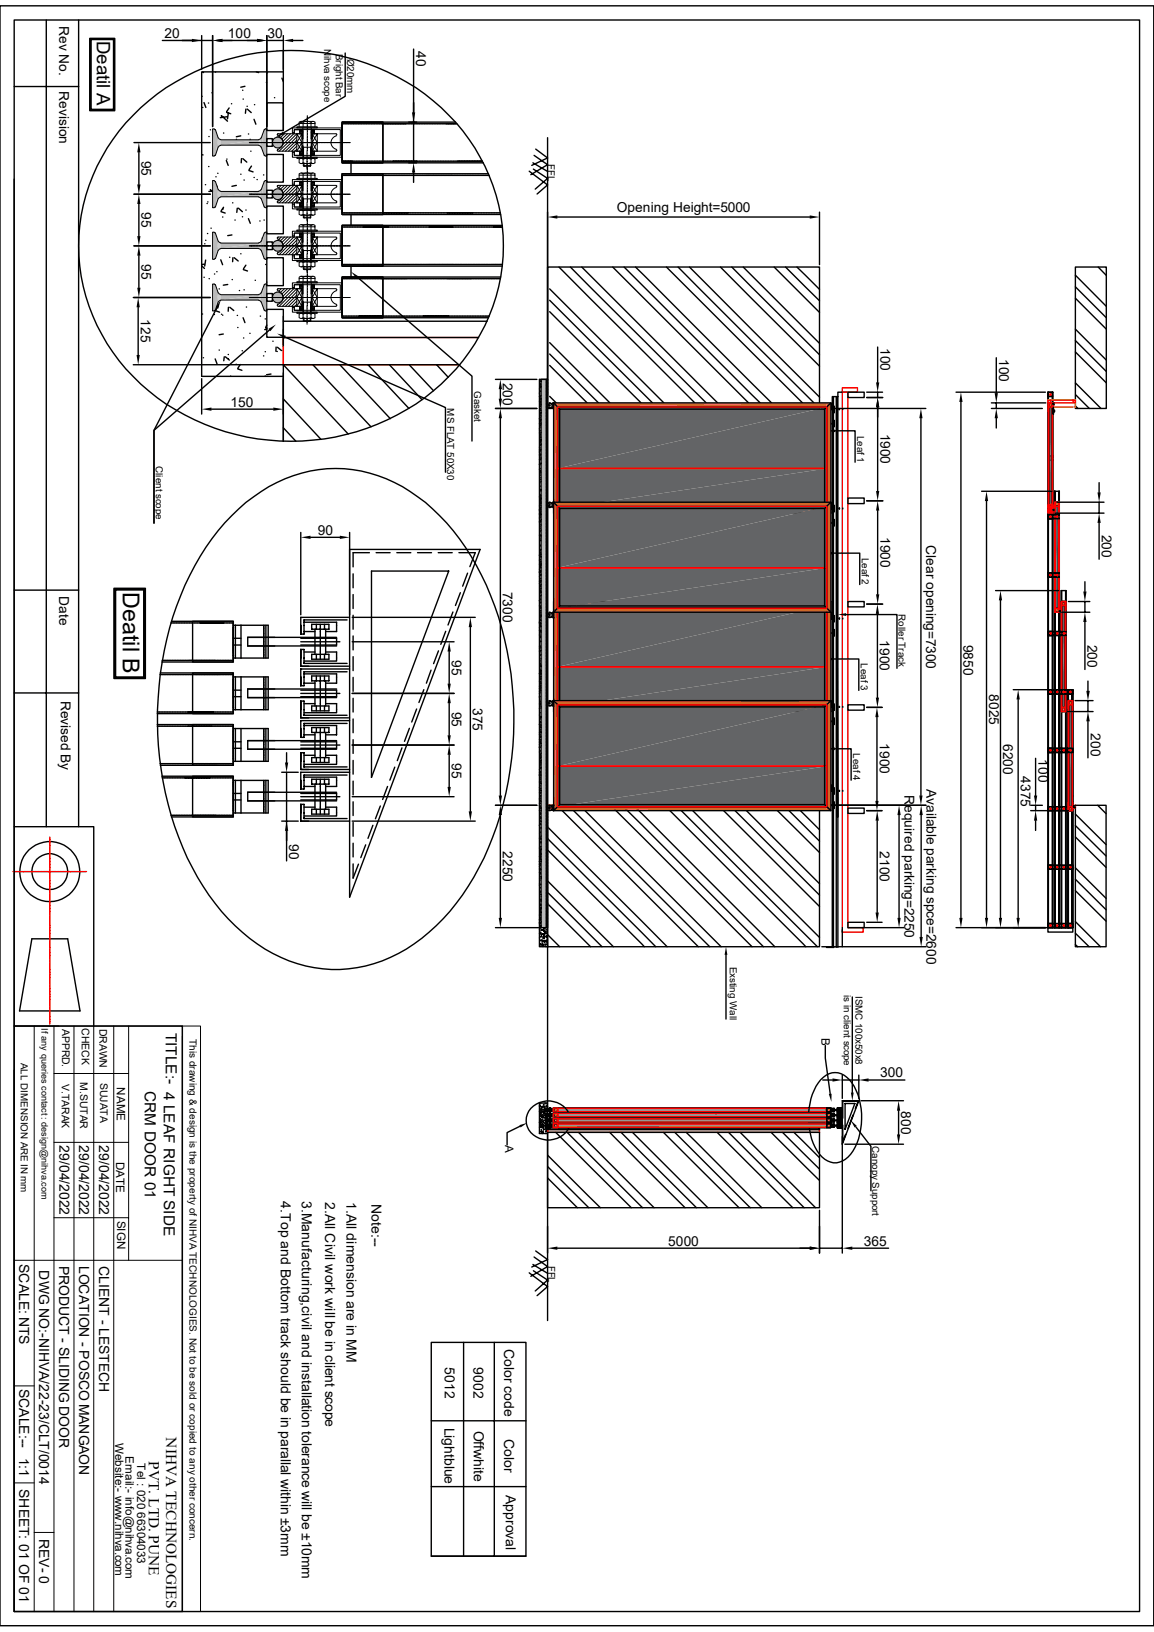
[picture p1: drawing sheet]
<svg xmlns="http://www.w3.org/2000/svg" width="210mm" height="297mm" viewBox="0 0 210 297" stroke-linecap="round" stroke-linejoin="round" font-family="sans-serif">
<defs><g id="words">
<text font-size="4.2" x="22.4" y="107.8" transform="rotate(90 22.4 107.8)">Deatil B</text>
<text font-size="3.4" x="17.6" y="7.5" transform="rotate(90 17.6 7.5)">Deatil A</text>
<g font-size="2.8">
<text x="30.2" y="188" transform="rotate(90 30.2 188)">TITLE:- 4 LEAF RIGHT SIDE</text>
<text x="26.4" y="198.6" transform="rotate(90 26.4 198.6)">CRM DOOR 01</text>
<text x="30.3" y="261.6" transform="rotate(90 30.3 261.6)">NIHVA TECHNOLOGIES</text>
<text x="27.1" y="265.9" transform="rotate(90 27.1 265.9)">PVT. LTD. PUNE</text>
</g>
<g font-size="2.5">
<text x="10.8" y="4.7" transform="rotate(90 10.8 4.7)">Rev No.</text>
<text x="29.9" y="6.9">20</text>
<text x="41.5" y="6.9">100</text>
<text x="48.7" y="6.9">30</text>
<text x="75.7" y="9.4" transform="rotate(90 75.7 9.4)">40</text>
<text x="10.8" y="16.6" transform="rotate(90 10.8 16.6)">Revision</text>
<text x="25.7" y="29.3" transform="rotate(90 25.7 29.3)">95</text>
<text x="25.7" y="38.7" transform="rotate(90 25.7 38.7)">95</text>
<text x="112.3" y="38.6">Opening Height=5000</text>
<text x="25.7" y="48" transform="rotate(90 25.7 48)">95</text>
<text x="25.6" y="58.1" transform="rotate(90 25.6 58.1)">125</text>
<text x="160.2" y="63.3" transform="rotate(90 160.2 63.3)">100</text>
<text x="181.8" y="65.3" transform="rotate(90 181.8 65.3)">100</text>
<text x="91.5" y="69.6" transform="rotate(90 91.5 69.6)">200</text>
<text x="42" y="74">150</text>
<text x="160.2" y="78.9" transform="rotate(90 160.2 78.9)">1900</text>
<text x="57.8" y="97.3">90</text>
<text x="160.2" y="97.7" transform="rotate(90 160.2 97.7)">1900</text>
<text x="168.6" y="99.2" transform="rotate(90 168.6 99.2)">Clear opening=7300</text>
<text x="200.5" y="97.3" transform="rotate(90 200.5 97.3)">200</text>
<text x="91.5" y="107.7" transform="rotate(90 91.5 107.7)">7300</text>
<text x="10.8" y="108.5" transform="rotate(90 10.8 108.5)">Date</text>
<text x="160.1" y="116.5" transform="rotate(90 160.1 116.5)">1900</text>
<text x="175.3" y="117.3" transform="rotate(90 175.3 117.3)">9850</text>
<text x="197.9" y="117.3" transform="rotate(90 197.9 117.3)">200</text>
<text x="82.2" y="120.1" transform="rotate(90 82.2 120.1)">95</text>
<text x="11" y="127.5" transform="rotate(90 11 127.5)">Revised By</text>
<text x="82.2" y="129.5" transform="rotate(90 82.2 129.5)">95</text>
<text x="86.1" y="128.8" transform="rotate(90 86.1 128.8)">375</text>
<text x="180" y="126.4" transform="rotate(90 180 126.4)">8025</text>
<text x="160.1" y="135.3" transform="rotate(90 160.1 135.3)">1900</text>
<text x="182.6" y="135.4" transform="rotate(90 182.6 135.4)">6200</text>
<text x="198.5" y="133.4" transform="rotate(90 198.5 133.4)">200</text>
<text x="82.2" y="138.9" transform="rotate(90 82.2 138.9)">95</text>
<text x="168.6" y="143.6" transform="rotate(90 168.6 143.6)">Available parking spce=2600</text>
<text x="185.8" y="141.3" transform="rotate(90 185.8 141.3)">4375</text>
<text x="189" y="138.2" transform="rotate(90 189 138.2)">100</text>
<text x="164.6" y="144.7" transform="rotate(90 164.6 144.7)">Required parking=2250</text>
<text x="52.6" y="153.6" transform="rotate(90 52.6 153.6)">90</text>
<text x="91.5" y="154.9" transform="rotate(90 91.5 154.9)">2250</text>
<text x="160.1" y="154.9" transform="rotate(90 160.1 154.9)">2100</text>
<text x="160.2" y="196.1">300</text>
<text x="164" y="202.2" transform="rotate(90 164 202.2)">800</text>
<text x="10.8" y="208.5" transform="rotate(90 10.8 208.5)">29/04/2022</text>
<text x="14.4" y="208.5" transform="rotate(90 14.4 208.5)">29/04/2022</text>
<text x="18.1" y="208.5" transform="rotate(90 18.1 208.5)">29/04/2022</text>
<text x="51.1" y="218.6" transform="rotate(90 51.1 218.6)">4.Top and Bottom track should be in parallal within ±3mm</text>
<text x="54.9" y="218.5" transform="rotate(90 54.9 218.5)">3.Manufacturing,civil and installation tolerance will be ±10mm</text>
<text x="59.2" y="218.7" transform="rotate(90 59.2 218.7)">2.All Civil work will be in client scope</text>
<text x="63" y="218.7" transform="rotate(90 63 218.7)">1.All dimension are in MM</text>
<text x="67.6" y="219.2" transform="rotate(90 67.6 219.2)">Note:--</text>
<text x="121.6" y="226.7">5000</text>
<text x="157.2" y="226.7">365</text>
<text x="3.5" y="230" transform="rotate(90 3.5 230)">SCALE: NTS</text>
<text x="7.2" y="231.2" transform="rotate(90 7.2 231.2)">DWG NO:-NIHVA/22-23/CLT/0014</text>
<text x="10.8" y="230.3" transform="rotate(90 10.8 230.3)">PRODUCT - SLIDING DOOR</text>
<text x="14.4" y="230.3" transform="rotate(90 14.4 230.3)">LOCATION - POSCO MANGAON</text>
<text x="18" y="230.4" transform="rotate(90 18 230.4)">CLIENT - LESTECH</text>
<text x="91.7" y="245.5" transform="rotate(90 91.7 245.5)">Color code</text>
<text x="81" y="248.8" transform="rotate(90 81 248.8)">5012</text>
<text x="86.1" y="248.8" transform="rotate(90 86.1 248.8)">9002</text>
<text x="3.5" y="252.7" transform="rotate(90 3.5 252.7)">SCALE:--</text>
<text x="80.9" y="259.8" transform="rotate(90 80.9 259.8)">Lightblue</text>
<text x="86.2" y="260.4" transform="rotate(90 86.2 260.4)">Offwhite</text>
<text x="91.8" y="261.9" transform="rotate(90 91.8 261.9)">Color</text>
<text x="3.5" y="265.3" transform="rotate(90 3.5 265.3)">1:1</text>
<text x="3.5" y="271" transform="rotate(90 3.5 271)">SHEET: 01 OF 01</text>
<text x="92" y="272.1" transform="rotate(90 92 272.1)">Approval</text>
<text x="7.2" y="280" transform="rotate(90 7.2 280)">REV- 0</text>
</g>
<g font-size="2.1">
<text x="149.5" y="188.9" transform="rotate(90 149.5 188.9)">B</text>
<text x="21.3" y="197.9" transform="rotate(90 21.3 197.9)">NAME</text>
<text x="91.9" y="208.4" transform="rotate(90 91.9 208.4)">A</text>
<text x="21.1" y="211.5" transform="rotate(90 21.1 211.5)">DATE</text>
<text x="21.3" y="222.1" transform="rotate(90 21.3 222.1)">SIGN</text>
<text x="21" y="262.6" transform="rotate(90 21 262.6)">Website:- www.nihva.com</text>
<text x="22.9" y="265" transform="rotate(90 22.9 265)">Email:- info@nihva.com</text>
<text x="25" y="266.3" transform="rotate(90 25 266.3)">Tel : 020 66304033</text>
</g>
<g font-size="1.9">
<text x="11.3" y="187.2" transform="rotate(90 11.3 187.2)">APPRD.</text>
<text x="14.9" y="187.1" transform="rotate(90 14.9 187.1)">CHECK</text>
<text x="18.1" y="187.2" transform="rotate(90 18.1 187.2)">DRAWN</text>
<text x="11.3" y="197.2" transform="rotate(90 11.3 197.2)">V.TARAK</text>
<text x="14.6" y="196.9" transform="rotate(90 14.6 196.9)">M.SUTAR</text>
<text x="18.2" y="197" transform="rotate(90 18.2 197)">SUJATA</text>
</g>
<g font-size="1.8">
<text x="59" y="8.9" transform="rotate(90 59 8.9)">Nihva scope</text>
<text x="61.1" y="9.8" transform="rotate(90 61.1 9.8)">Bright Bar</text>
<text x="63.2" y="10.7" transform="rotate(90 63.2 10.7)">Ø20mm</text>
<text x="99.7" y="29.8" transform="rotate(90 99.7 29.8)">FFL</text>
<text x="86.3" y="71.2" transform="rotate(90 86.3 71.2)">Gasket</text>
<text x="81.4" y="74.3" transform="rotate(90 81.4 74.3)">MS FLAT 50X30</text>
<text x="156" y="79.3" transform="rotate(90 156 79.3)">Leaf 1</text>
<text x="28.4" y="84.8" transform="rotate(90 28.4 84.8)">Client scope</text>
<text x="156.8" y="101.5" transform="rotate(90 156.8 101.5)">Leaf 2</text>
<text x="163.5" y="111.8" transform="rotate(90 163.5 111.8)">Roller Track</text>
<text x="156.7" y="120.7" transform="rotate(90 156.7 120.7)">Leaf 3</text>
<text x="155.3" y="137.1" transform="rotate(90 155.3 137.1)">Leaf 4</text>
<text x="132.8" y="175.9" transform="rotate(90 132.8 175.9)">Exsting Wall</text>
<text x="153.6" y="181.1" transform="rotate(90 153.6 181.1)">is in client scope</text>
<text x="155.7" y="181.2" transform="rotate(90 155.7 181.2)">ISMC 100x50x8</text>
<text x="34.5" y="189.1" transform="rotate(90 34.5 189.1)">This drawing &amp; design is the property of NIHVA TECHNOLOGIES. Not to be sold or copied to any other concern.</text>
<text x="3.8" y="193.4" transform="rotate(90 3.8 193.4)">ALL DIMENSION ARE IN mm</text>
<text x="158.8" y="208.6" transform="rotate(90 158.8 208.6)">Canopy Support</text>
<text x="99.8" y="230.3" transform="rotate(90 99.8 230.3)">FFL</text>
</g>
<text font-size="1.7" x="7.5" y="187.2" transform="rotate(90 7.5 187.2)">If any queries contact : design@nihva.com</text>
</g></defs>
<g fill="none" stroke="#000" stroke-width=".25">
<path d="M0 1.1h210v294.8h-210zM2.6 3.6h204.8v289.7h-204.8zM2.6 15.7h11.7M8.4 3.6v146.9M14.3 3.6v146.9M2.6 32.6v117.9h14.5v36.2M96.3 31.2l3.4 2.5-2 1.6M97 29.6l2.7 1.6M97.1 30.8l2.6 1.7-2.3 1.9M97.2 28.3l2.5 1.7-3.1 1.8M97.5 27.1l2.2 1.6-2.9 1.4M99.7 38.6v33.3"/>
<path d="M101.4 39.5h46M149.1 38.6v9.6M99.7 48.6h49.4v25.7h-49.4zM100 52.6l20.8 20.7M100 54.7l18.7 18.6M100 56.7l16.7 16.6M101.7 48.6l24.7 24.7M103.8 48.6l24.7 24.7M105.9 48.6l24.7 24.7M111.5 48.6l24.7 24.7M113.6 48.6l24.7 24.7M115.7 48.6l24.7 24.7"/>
<path d="M121.3 48.6l24.7 24.7M123.4 48.6l24.7 24.7M125.5 48.6l23.6 23.7M131.1 48.6l18 18M133.2 48.6l15.9 16M135.3 48.6l13.8 13.9M140.9 48.6l8.2 8.3M143 48.6l6.1 6.1M145 48.6l4.1 4.1M195.7 48.6h5.6v25.7h-5.6zM195.7 50.1l5.6 5.7M195.7 59.9l5.6 5.6"/>
<path d="M195.7 52.2l5.6 5.6M195.7 54.3l5.6 5.6M199.9 48.6l1.4 1.5M98.2 69v103.3h1.5M100 62.4l11 10.9M100 64.4l8.9 8.9M100 72.1l1.2 1.2M100 74.2l.1 .1M100 66.5l6.8 6.8M152 78.4h3.6v5.7M153.3 71.4h.8M190.7 72.1h.9z"/>
<path d="M190.7 71.4h.8v.8h-.8zM190.7 71.4h.9M190.8 71.4v97.4zM190.8 71.4v97.4M191.5 71.4v97.4M191.6 71.4v97.4zM195.7 69.7l4.7 4.6M195.7 62l5.6 5.6M195.7 64.1l5.6 5.6M195.8 71.9l2.4 2.4M195.8 74l.4 .3M190.7 94.3h2.1"/>
<path d="M190.7 93.7h2.1M190.7 83.7h.9M190.7 83.1h.9M191.6 83h-.9v.8v-.8h.8v.8h-.8M191.9 89.4v79.4M192 89.4v79.4M192.7 89.4v79.4M192.8 93.6h-2.1v.8v-.8h.8v.8h-.8h2.1M192.8 89.4v79.4M2.6 107.4h11.7M151.6 100.7h4.9v5.7M151.6 119.9h4.7v5.7"/>
<path d="M154 111.8h9.2v9.8M190.7 115.6h3.3M190.7 115h3.3M190.7 104.9h.9M190.7 104.4h.9M191.6 104.3h-.9v.7v-.7h.8v.7h-.8h.9M193.1 107.5v61.3M193.2 107.5v61.3zM193.2 107.5v61.3M193.9 107.5v61.3M194 107.5v61.3zM194 114.9h-3.3v.8v-.8h.8v.8h-.8h3.3"/>
<path d="M194 107.5v61.3M2.6 126.1h11.7M151.9 136.3h3v5.7M190.7 136.2h.8v.7h-.8zM190.7 125.6h.8v.7h-.8zM190.7 136.2h3.3v.7h-3.3M190.7 136.9h3.3M190.7 136.3h3.3M190.7 126.2h4.5M190.7 125.6h4.5M192 125.6h.8v.7h-.8zM192.7 136.2h.5v.7h-.5z"/>
<path d="M193.1 126.8h.9M194.3 125.5v43.3M194.4 125.5v43.3M195.1 125.5v43.3M195.2 125.5v43.3M195.2 125.6h-4.5v.7h4.5M2.6 150.5v36.2M99.7 146.6h49.4v25.7h-49.4zM99.7 150.5l21.7 21.8M99.7 152.6l19.6 19.7M99.7 154.7l17.6 17.6M101.3 146.6l25.8 25.7"/>
<path d="M103.4 146.6l25.8 25.7M105.5 146.6l25.7 25.7M111.1 146.6l25.8 25.7M113.2 146.6l25.7 25.7M115.3 146.6l25.7 25.7M120.9 146.6l25.7 25.7M123 146.6l25.8 25.7M125.1 146.6l24 24M130.7 146.6l18.4 18.4M132.8 146.6l16.3 16.3M134.9 146.6l14.2 14.2M140.5 146.6l8.6 8.6"/>
<path d="M142.6 146.6l6.5 6.5M144.7 146.6l4.4 4.4M149.6 146.6h18.9M163.6 148.3v18.7M167.6 148.3v22.2M190.7 157.4h.8v.8h-.8zM190.7 146.8h.8v.7h-.8zM190.7 157.4h4.5v.8h-4.5M190.7 146.8h4.5v.7h-4.5M190.7 158.1h4.5M190.7 157.5h4.5M190.7 147.5h4.5"/>
<path d="M190.7 146.9h4.5M192.7 157.4h.5v.8h-.5zM192.7 146.8h.5v.7h-.5zM194.3 157.4h.9v.8h-.9zM194.3 146.8h.9v.7h-.9zM194.3 144.8h.9M195.7 146.6h5.6v25.7h-5.6zM195.7 148.2l5.6 5.5M195.7 157.9l5.6 5.6M195.7 150.2l5.6 5.6M195.7 152.3l5.6 5.6M199.8 146.6l1.5 1.5"/>
<path d="M5.8 170.9h6.5l2.3 13.1h-11zM99.7 160.3l11.9 12M99.7 162.4l9.9 9.9M99.7 164.5l7.8 7.8M99.7 170.1l2.2 2.2M99.7 172.2l.1 .1M132.1 173.8v11.7M149.6 172.3h18.9M153.3 168.8v.8M156.8 168.8h7.7M190.7 168.8h4.5v.8h-4.5zM190.7 168.1h.8v.7h-.8z"/>
<path d="M190.7 168.1h4.5v.7M190.7 168.7h4.5M190.7 168.1h4.5M192.7 168.1h.5v.7h-.5zM194.3 168.1h.9v.7h-.9zM195.2 168.8h-4.5v-97.4h.9v97.4M195.7 167.7l4.6 4.6M195.7 160l5.6 5.6M195.7 169.8l2.5 2.5M195.7 162.1l5.6 5.5M195.7 171.9l.4 .4M2.6 186.7h30.6v106.6h-30.6z"/>
<path d="M2.6 194.8v98.5"/>
<circle cx="9.1" cy="158.6" r="5.5"/>
<circle cx="9.1" cy="158.6" r="3.3"/>
</g>
<g fill="none" stroke="#000" stroke-width=".18">
<path d="M2.6 186.7h30.6M6.2 186.7v106.6M9.8 195.4h13.6M9.8 186.7v106.6M13.5 186.7v106.6M17.1 186.7v106.6M20.7 186.7v106.6M23.4 186.7v42.7M33.2 186.7h3.3v106.6h-3.3zM33.2 188.6v104.7M9.8 207.9h13.6M2.6 229.4h30.6"/>
<path d="M9.8 221.6h13.6M2.6 252.2h3.6M2.6 269.9h3.6M6.2 278.9h3.6"/>
</g>
<g fill="none" stroke="#f00" stroke-width=".25">
<path d="M153.3 70.6h2.7v.8h-2.7zM153.3 71.4v97.4M154.3 71.4v97.4h2.8v.8h-3.8M190.8 74.3v.4zM190.8 73.5v.5zM190.8 73.3h.8v1.6h-.8zM190.8 74.6h.7M190.8 74.4h.7M190.8 73.9h.7M190.8 73.6h.7M191.1 74h.2v.2l-.1 .1zM191.1 71.9v-.2l.2 .1-.1 .1"/>
<path d="M191.1 71.9h.1M191.2 74.1h.1M191.5 74.3l.1 .4zM191.5 73.5l.1 .5zM191.1 94h.2zM191.1 83.4h.2zM191.9 92.3v.5zM191.9 91.6v.4zM191.9 91.4h.8v1.5h-.8zM191.9 92.7h.8M191.9 92.4h.8M191.9 91.9h.8"/>
<path d="M191.9 91.7h.8M192.2 92.1h.2v.1l-.1 .1zM192.3 92.2h.1M192.7 92.3v.5zM192.7 91.6v.4zM191.1 115.4v-.2l.2 .1-.1 .1M191.1 104.7v-.1h.2l-.1 .1M191.1 115.4h.1M191.1 104.8h.1M191.9 110.8v.5zM191.9 110v.5zM191.9 109.9h.9v1.5h-.9z"/>
<path d="M191.9 111.2h.8M191.9 110.9h.8M191.9 110.4h.8M191.9 110.2h.8M192.2 110.6h.3v.1l-.1 .1zM192.4 115.4v-.2l.1 .1-.1 .1M192.4 115.4h.1M192.4 110.7h.1M192.7 110.8v.5zM192.7 110v.5zM193.1 110.4l.1 .5zM193.1 109.6l.1 .5z"/>
<path d="M193.1 109.5h.9v1.5h-.9zM193.2 110.7h.7M193.2 110.5h.7M193.2 110h.7M193.2 109.7h.7M193.4 110.2h.3v.1l-.2 .1zM193.5 110.2h.1M193.9 110.4v.5zM193.9 109.6v.5zM191.1 136.5v.2l.2-.1-.1-.1M191.1 125.9v.1l.2-.1h-.1M191.1 136.4h.1"/>
<path d="M191.1 125.8h.1M192.4 136.5v.2l.1-.1-.1-.1M192.4 125.9v.1l.1-.1h-.1M192.4 136.4h.1M192.4 125.8h.1M193.5 136.5v.2l.2-.1-.1-.1M193.5 136.4h.1M194.4 128.4v.5zM194.4 127.7v.4zM194.4 127.5h.8v1.6h-.8zM194.4 128.8h.7M194.4 128.6h.7"/>
<path d="M194.4 128h.7M194.4 127.8h.7M194.7 128.2h.2v.1l-.1 .1zM194.8 128.3h.1M195.1 128.4l.1 .5zM195.1 127.7l.1 .4zM2.4 158.6h.3M2.8 158.6h.1M2.9 158.6h.3M3.3 158.6h.1M3.4 158.6h.3M3.8 158.6h2.4"/>
<path d="M6.3 158.6h.1M6.4 158.6h.3M6.8 158.6h.1M6.9 158.6h.3M7.3 158.6h.1M7.4 158.6h.3M7.8 158.6h2.4M9.1 152.4v1.8M9.1 154.3h.1M9.1 154.4v.3M9.1 154.8h.1M9.1 154.9v.3"/>
<path d="M9.1 155.3h.1M9.1 155.4v.3M9.1 155.8h.1M9.1 155.9v2.3M9.1 158.3h.1M9.1 158.4v.3M9.1 158.8h.1M9.1 158.9v.3M9.1 159.3h.1M9.1 159.4v.3M9.1 159.8v.1M9.1 159.9v2.3"/>
<path d="M10.3 158.6h.1M10.4 158.6h.3M10.8 158.6h.1M10.9 158.6h.3M11.3 158.6h.1M11.4 158.6h.3M11.8 158.6h2.4M14.3 158.6h.1M14.4 158.6h.3M14.8 158.6h.1M14.9 158.6h.3M15.3 158.6h.1"/>
<path d="M15.5 158.6h.2M191.1 157.8h.2zM191.1 147.1v.2l.2-.1-.1-.1M191.1 147.1h.1M192.3 157.8h.2zM192.4 147.1v.2l.1-.1-.1-.1M192.4 147.1h.1M193.5 157.8h.2zM193.5 147.1v.2l.2-.1-.1-.1M193.5 147.1h.1M194.4 146.9v.5zM194.4 146.2v.4z"/>
<path d="M194.4 146h.8v1.5h-.8zM194.4 147.3h.7M194.4 147h.7M194.4 146.5h.7M194.4 146.3h.7M194.7 146.7h.2v.1l-.1 .1zM194.8 157.7l.1 .1-.1 .1zM194.8 147.1v.2M194.8 147.1h.1M194.8 146.8h.1M194.9 147.1v.2M195.1 146.9l.1 .5z"/>
<path d="M195.1 146.2l.1 .4zM9.1 162.3h.1M9.1 162.4v.3M9.1 162.8v.1M9.1 162.9v.3M9.1 163.3v.1M9.1 163.4v.3M9.1 163.8v.1M9.1 164v2.2M9.1 166.3v.1M9.1 166.5v.3M9.1 166.8v.1"/>
<path d="M9.1 167v.3M9.1 167.3v.1M9.1 167.5v.3M9.1 167.9h.1M9.1 168v2.3M9.1 170.3v.1M9.1 170.5v.3M9.1 170.9h.1M9.1 171v.3M9.1 171.4h.1M9.1 171.5v.3M9.1 171.9h.1"/>
<path d="M9.1 172v2.3M9.1 174.4h.1M9.1 174.5v.3M9.1 174.9h.1M9.1 175v.3M9.1 175.4h.1M9.1 175.5v.3M9.1 175.9h.1M9.1 176v2.3M9.1 178.4h.1M9.1 178.5v.3M9.1 178.9h.1"/>
<path d="M9.1 179v.3M9.1 179.4v.1M9.1 179.5v.3M9.1 179.9v2.4M191.1 168.5v-.1h.2l-.1 .1M191.1 168.6h.1M192.4 168.5v-.1h.1l-.1 .1M192.4 168.6h.1M193.5 168.5v-.1h.2l-.1 .1M193.5 168.6h.1M194.8 168.5v-.1h.1v.1M194.8 168.6h.1"/>
<path d="M9.1 182.4v.1M9.1 182.5v.3M9.1 182.9v.1M9.1 183v.3M9.1 183.4v.1M9.1 183.6v.3M9.1 183.9v2.1M9.1 186.1v.3"/>
</g>
<path d="M99.7 39.5l1.7-.3v.6zM147.4 39.2l1.7 .3-1.7 .3zM150.5 78.4l1.5-.2v.5zM150.1 100.7l1.5-.3v.5zM152.5 111.8l1.5-.2v.5zM150.1 119.9l1.5-.2v.5zM150.5 136.3l1.4-.3v.5zM163.6 146.6l.3 1.7h-.6zM167.6 146.6l.3 1.7h-.6zM132.1 172.3l.3 1.5h-.5zM163.3 167h.6l-.3 1.8zM167.3 170.5h.6l-.3 1.8z" fill="#000"/>
<path d="M190.7 72.8h5v1.3h-5zM190.7 74.1h4.5" fill="none" stroke="#f1eb1f" stroke-width=".25"/>
<path d="M190.8 73.3v.8z" fill="#cd6928"/>
<path d="M190.8 74.1v19.3" fill="none" stroke="#cd6928" stroke-width=".18"/>
<g fill="#cd6928">
<path d="M190.9 73.3l-.1 .8z"/>
<path d="M190.8 73.3v.8z"/>
</g>
<path d="M190.9 74.1v19.3" fill="none" stroke="#cd6928" stroke-width=".18"/>
<g fill="#cd6928">
<path d="M190.9 74.1h.6z"/>
<path d="M191.5 73.3v.8h-.6z"/>
<path d="M190.9 73.3h.6l-.6 .8z"/>
<path d="M191.5 92.6v.8h-.6z"/>
<path d="M190.9 92.6h.6l-.6 .8z"/>
<path d="M191.5 73.3v.8z"/>
</g>
<path d="M191.5 74.1v19.3" fill="none" stroke="#cd6928" stroke-width=".18"/>
<g fill="#cd6928">
<path d="M191.6 73.3l-.1 .8z"/>
<path d="M191.5 73.3v.8z"/>
</g>
<path d="M191.5 74.1v19.3" fill="none" stroke="#cd6928" stroke-width=".18"/>
<path d="M190.8 73.3h.8v20.1h-.8zM190.8 73.3h.8v.8h-.8zM190.8 73.3h.7v20.1h-.7zM191.1 74.1h-.2v.4l-.1-.2M191.1 74.1h-.3v.1M191.3 74.1h.2v.1M191.3 74.1h.2v.4v-.2M190.8 92.6h.8v.8h-.8zM190.8 92.4l.1-.2v.4M190.8 92.5v.1M191.5 92.4v-.2v.4M191.5 92.5v.1h-.7" fill="none" stroke="#000" stroke-width=".25"/>
<g fill="#636466">
<path d="M191.5 74.1v18.5h-.6z"/>
<path d="M190.9 74.1h.6l-.6 18.5z"/>
</g>
<path d="M190.9 74.1h.6v18.5h-.6z" fill="none" stroke="#000" stroke-width=".25"/>
<path d="M190.8 73.3v20.1zM190.8 73.3h.8v.8h-.8zM191.5 73.3l.1 20.1zM190.8 92.6h.7v.8h-.7z" fill="none" stroke="#f00" stroke-width=".25"/>
<g fill="#cd6928">
<path d="M192 91.4l-.1 .8z"/>
<path d="M191.9 91.4v.8z"/>
</g>
<path d="M192 92.2v19.2" fill="none" stroke="#cd6928" stroke-width=".18"/>
<path d="M192 91.4v.8z" fill="#cd6928"/>
<path d="M192 92.2v19.2" fill="none" stroke="#cd6928" stroke-width=".18"/>
<g fill="#cd6928">
<path d="M192 92.2h.6z"/>
<path d="M192.6 91.4v.8h-.6z"/>
<path d="M192 91.4h.6l-.6 .8z"/>
<path d="M192.6 110.7v.7h-.6z"/>
<path d="M192 110.7h.6l-.6 .7z"/>
<path d="M192.7 91.4l-.1 .8z"/>
<path d="M192.6 91.4v.8z"/>
</g>
<path d="M192.6 92.2v19.2" fill="none" stroke="#cd6928" stroke-width=".18"/>
<path d="M192.7 91.4v.8z" fill="#cd6928"/>
<path d="M192.7 92.2v19.2" fill="none" stroke="#cd6928" stroke-width=".18"/>
<path d="M191.9 91.4h.8v20h-.8zM191.9 91.4h.8v.8h-.8zM192 91.4h.7v20h-.7zM192 92.2v.3v-.1M192.3 92.2h-.3v.1M192.4 92.2h.3v.1M192.6 92.2v.3l.1-.1M191.9 110.7h.8v.7h-.8zM192 110.4v-.1v.4h.3M192 110.6v.1h.7v-.1M192.7 110.4l-.1-.1v.4h-.2" fill="none" stroke="#000" stroke-width=".25"/>
<g fill="#636466">
<path d="M192.6 92.2v18.5h-.6z"/>
<path d="M192 92.2h.6l-.6 18.5z"/>
</g>
<path d="M192 92.2h.6v18.5h-.6z" fill="none" stroke="#000" stroke-width=".25"/>
<path d="M191.9 91.4l.1 20zM192 91.4h.7v.8h-.7zM192.7 91.4v20zM191.9 110.7h.8v.7h-.8z" fill="none" stroke="#f00" stroke-width=".25"/>
<path d="M193.2 109.5v.7z" fill="#cd6928"/>
<path d="M193.2 110.2v19.3" fill="none" stroke="#cd6928" stroke-width=".18"/>
<g fill="#cd6928">
<path d="M193.3 109.5l-.1 .7z"/>
<path d="M193.2 109.5v.7z"/>
</g>
<path d="M193.2 110.2v19.3" fill="none" stroke="#cd6928" stroke-width=".18"/>
<g fill="#cd6928">
<path d="M193.3 110.2h.5z"/>
<path d="M193.8 109.5v.7h-.5z"/>
<path d="M193.3 109.5h.5l-.5 .7z"/>
<path d="M193.8 128.7v.8h-.5z"/>
<path d="M193.3 128.7h.5l-.5 .8z"/>
<path d="M193.9 109.5l-.1 .7z"/>
<path d="M193.8 109.5v.7z"/>
</g>
<path d="M193.9 110.2v19.3" fill="none" stroke="#cd6928" stroke-width=".18"/>
<path d="M193.9 109.5v.7z" fill="#cd6928"/>
<path d="M193.9 110.2v19.3" fill="none" stroke="#cd6928" stroke-width=".18"/>
<path d="M193.2 109.5h.7v20h-.7zM193.2 109.5h.7v.7h-.7zM193.5 110.2h-.2v.4l-.1-.2M193.5 110.2h-.3v.1M193.6 110.2h.3l-.1 .4M193.6 110.2h.2M193.8 110.6h.1M193.2 128.7h.7v.8h-.7zM193.2 128.5l.1-.1v.3M193.8 128.4h.1M193.9 128.4l-.1 .3h-.6v-.1" fill="none" stroke="#000" stroke-width=".25"/>
<g fill="#636466">
<path d="M193.8 110.2v18.5h-.5z"/>
<path d="M193.3 110.2h.5l-.5 18.5z"/>
</g>
<path d="M193.3 110.2h.5v18.5h-.5z" fill="none" stroke="#000" stroke-width=".25"/>
<path d="M193.2 109.5v20zM193.2 109.5h.7v.7h-.7zM193.9 109.5v20zM193.2 128.7h.7v.8h-.7z" fill="none" stroke="#f00" stroke-width=".25"/>
<g fill="#cd6928">
<path d="M194.5 127.5l-.1 .8z"/>
<path d="M194.4 127.5v.8z"/>
</g>
<path d="M194.5 128.3v19.2" fill="none" stroke="#cd6928" stroke-width=".18"/>
<path d="M194.5 127.5v.8z" fill="#cd6928"/>
<path d="M194.5 128.3v19.2" fill="none" stroke="#cd6928" stroke-width=".18"/>
<g fill="#cd6928">
<path d="M194.5 128.3h.6z"/>
<path d="M195.1 127.5v.8h-.6z"/>
<path d="M194.5 127.5h.6l-.6 .8z"/>
<path d="M195.1 146.8v.7h-.6z"/>
<path d="M194.5 146.8h.6l-.6 .7z"/>
<path d="M195.2 127.5l-.1 .8z"/>
<path d="M195.1 127.5v.8z"/>
</g>
<path d="M195.1 128.3v19.2" fill="none" stroke="#cd6928" stroke-width=".18"/>
<path d="M195.2 127.5v.8z" fill="#cd6928"/>
<path d="M195.2 128.3v19.2" fill="none" stroke="#cd6928" stroke-width=".18"/>
<path d="M194.4 127.5h.8v20h-.8zM194.4 127.5h.8v.8h-.8zM194.5 128.3v.1M194.5 128.3h.2M194.5 127.5h.7v20h-.7zM194.5 128.3v.4v-.2M194.9 128.3h.3v.1M195.1 128.3v.4l.1-.2M194.4 146.8h.8v.7h-.8zM194.5 146.6v-.2v.4h.2M194.5 146.7v.1h.7v-.1M195.2 146.6l-.1-.2v.4h-.2" fill="none" stroke="#000" stroke-width=".25"/>
<g fill="#636466">
<path d="M195.1 128.3v18.5h-.6z"/>
<path d="M194.5 128.3h.6l-.6 18.5z"/>
</g>
<g fill="none" stroke="#000" stroke-width=".25">
<path d="M99.7 25.1v176.7M98.2 69h1.5M149.6 74.3h18.9M151.2 73.4v1.1M151.3 73.4v1.1M151.4 74.4v.1M151.4 77v.2M151.7 72.2v100.2M151.7 74v1.1M151.7 76.5v1.1M151.8 73.9v1.2M151.8 76.5v1.2"/>
<path d="M152.2 72.2v100.2M152.3 72.2l.1 76.5M152.5 72.2v100.2M152.5 72.2h-1v100.2M152.7 74.4v.1M152.8 74.4v.1M153.3 71.4h-.8v.8M153.4 74.4v.1M167.6 76.1v68.7M174 71.4h16.2M174.9 73.2v93.8M180.4 74.3h9.3"/>
<path d="M180.4 73.3h9.9M181.3 65.1v6.4M181.3 73.3v1M181.3 76.1v1.8M191.6 74.2l.1 .4 .2 .2-.2 .2v.4zM191.6 74.5l.1 .1M191.7 74.7l.1 .1h-.2zM191.7 74.7h.2l-.2 .2M191.7 75l-.1 .1M151.2 91.5v1.1M151.3 91.5v1.1M151.4 92.5v.1"/>
<path d="M151.4 95.1v.2M151.7 92v1.1M151.7 94.6v1.1M151.8 91.9v1.3M151.8 94.5v1.3M152.7 92.5v.1M152.8 92.5v.1M153.4 92.5v.1M178.6 89.4h12.9M179.5 91.2v75.8M190.7 93.6h.8v.8h-.8zM190.7 93.6h2.1v.8h-2.1z"/>
<path d="M190.7 94.3h2.1M190.7 93.7h2.1M191.9 92.7l-.3 .1v.1l.3 .1M191.9 89.4h.9M192 93.4h8.9M192.4 91.4h8.5M200 87.8v1.8M200 91.4v2M200 95.2v6.6M151.2 111.5v1.1M151.3 111.5v1.1M151.4 112.5v.1"/>
<path d="M151.4 115.1v.2M151.7 112.1v1.1M151.7 114.6v1.1M151.8 112v1.2M151.8 114.6v1.2M152.7 112.5v.1M152.8 112.5v.1M153.4 112.5v.1M181.2 107.5h11.5M182.1 109.3v57.7M190.7 104.3h.8v.7h-.8zM190.7 104.9h2.1"/>
<path d="M190.7 104.4h2.1M190.8 114.9h.8v.8h-.8zM190.8 115.6h3.2M190.8 115h3.2M192.7 114.9h.6v.8h-.6zM192.8 104.3h-2.1v.7v-.7h.8v.7h-.8M192.8 104.3h-2.1v.7M192.8 104.3v.7h-2.1M193 111.1l-.2 .1v.2h.2M193.1 107.5h.9M193.2 111.4h5.1M194 114.9h-3.2v.8h3.2"/>
<path d="M194.4 109.5h3.9M197.4 105.9v1.8M197.4 109.5v1.9M197.4 113.2v8.6M151.2 127.6v1.1M151.3 127.6v1.1M151.4 128.6v.1M151.4 131.2v.2M151.7 128.1v1.1M151.7 130.7v1.1M151.8 128.1v1.2M151.8 130.6v1.3"/>
<path d="M152.7 128.6v.1M152.8 128.6v.1M153.4 128.6v.1M184.4 125.5h10.8M185.3 127.3v39.7M188.5 138v6.8M190.7 136.2h.8v.7h-.8zM190.7 125.6h.8v.7h-.8zM190.7 136.2h4.5v.7h-4.5zM190.7 125.6h4.5v.7h-4.5zM190.7 136.9h4.5M190.7 136.3h4.5"/>
<path d="M190.7 126.2h4.5M190.7 125.6h4.5M192.7 136.2h.5v.7h-.5zM192.7 125.6h.5v.7h-.5zM194.3 136.2h.9v.7h-.9zM194.3 125.6h.9v.7h-.9zM194.4 129.5h4.5M194.5 128.3h.6v18.5h-.6zM195.7 127.5h3.2M198 124v1.7M198 127.5v2M198 131.3v6.6"/>
<path d="M149.6 146.6h18.9M151.2 142.9v1.1M151.3 142.9v1.1M151.4 143.8v.2M151.4 146.5v.1M151.7 143.4v1.1M151.7 146v1.1M151.8 143.3v1.3M151.8 145.9v1.3M152.7 143.8v.2M152.8 143.8v.2M153.4 143.8v.2"/>
<path d="M187.6 146.6h2.1M187.6 147.5h6.8M188.5 146.6v.9M188.5 149.4v1.7M195.7 146.6v.1h-.3v.2h.3v.2M150.4 172.4h1.4M153.3 169.2v3.1M174 168.8h20.8M98.2 200.7h.1M98.2 202.2v.1M98.2 205.1h.1M98.2 201.2h.1"/>
<path d="M98.2 201.4h.1M98.2 201.3l.1 .1M98.2 203.9h.1M98.2 206h.1M98.2 204.5h.1M98.3 204.2l-.1 .1M98.3 203.1h.1M98.3 202.8h.1M98.3 203.8h.1M98.3 203.7h.1M98.3 201.3h.1M98.3 204.5h.1"/>
<path d="M98.3 202.5h.1M98.3 201.9h.1M98.3 202.9h.1M98.3 203.6h.1M98.3 201.8h.1M98.3 201.1h.1M98.4 205.1h.1M98.4 204.4h.1M98.4 200.7h.1M98.4 206h.1M98.4 202.6h.1M98.5 202.8h.1"/>
<path d="M98.5 205.5h.1M98.5 205l-.1 .1M98.5 202.6h.1M98.5 205.8h.1M98.5 204.7h.1M98.5 201.5h.1M98.5 204.2l.1 .1M98.5 205.1h.1M98.6 206h.1M98.6 201.5v.1M98.6 203.2v.1M98.6 203.2h.1"/>
<path d="M98.6 201.8h.1M98.6 203.4h.1M98.6 202.4h.1M98.6 205v.1M98.6 203.7h.1M98.6 204.6h.1M98.6 201.5h.1M98.6 202.3h.1M98.6 205.9h.1M98.7 205l.1 .1M98.7 204.1v.1M98.7 201.4l-.1 .1"/>
<path d="M98.7 206.3h.1M98.7 202.8h.1M98.7 201.3h.1M98.7 204.5h.1M98.7 203.1h.1M98.8 204.1v.1M98.8 203.5h.1M98.8 203.2v.1M98.8 205.4h.1M98.8 206.2h.1M98.8 202h.1M98.8 205.2h.1"/>
<path d="M98.8 206.1h.1M98.8 203.2l.1 .1M98.8 204.7h.2M98.9 202.4h.1M98.9 201h.1M98.9 201.9h-.1M98.9 206.1h-.1M98.9 202.6h.1M98.9 205.8h.1M98.9 204h.1M98.9 203.4h.1M98.9 205.2v.1"/>
<path d="M98.9 204.3h.1M98.9 201.1h.1M98.9 202.7h.1M98.9 205.6h.1M98.9 201.3h.1M99 201.4v.1M99 204.3h-.1M99 203.2h.1M99 205h.1M99 201.4h.1M99 201.4l.1 .1M99 203.4l.1 .1"/>
<path d="M99 201.8h.1M99.1 202.4v.2M99.1 202h.1M99.1 202.2h.1M99.1 205.5h.1M99.1 201.6v.1M99.1 202.6h.1M99.1 200.7h.1M99.1 201.3h.1M99.1 204.5h.1M99.2 202.7h.1M99.2 205.2h.1"/>
<path d="M99.2 203.5h.1M99.3 203.8h.1M99.3 205.4h.1M99.3 204.3h.1M99.3 206.2v.1M99.3 202.6h.1M99.3 205.8h.1M99.3 205.9h.1M99.3 205.2h.1M99.3 203.4h.1M99.4 200.7h.1M99.4 206.2h.1"/>
<path d="M99.4 205.4h-.1M99.4 205.4h.1M99.4 200.9h.1M99.4 204.6h.1M99.5 205.7h.1M99.5 201.2h.1M99.5 205.8h.1M99.6 200.9h.1M99.7 205.2v35.1M96.3 231.6l3.4 2.5-2 1.7M97 230.1l2.7 1.6M97.1 231.3l2.6 1.7-2.3 2"/>
<path d="M97.2 228.8l2.5 1.7-3.1 1.8M97.5 227.7l2.2 1.5-2.9 1.4"/>
</g>
<g fill="none" stroke="#f00" stroke-width=".25">
<path d="M190.7 72.8h.5v.5h-.5zM191.2 73.3h4.1M191.2 72.8h4.1M195.3 72.8h.4v.5h-.4zM190.8 92.8v.4zM190.8 92v.5zM190.8 91.8h.8v1.6h-.8zM190.8 93.1h.7M190.8 92.9h.7M190.8 92.3h.7M190.8 92.1h.7M191.1 92.5h.2v.2l-.1 .1z"/>
<path d="M191.1 94h.2zM191.2 92.6h.1M191.5 92.8l.1 .4zM191.5 92l.1 .5zM191.6 92.7h.3v.3h-.3zM192.3 94h.2zM191.1 104.7v-.1h.2l-.1 .1M191.1 104.8h.1M191.2 115.4v-.2l.1 .1v.1M191.2 115.4h.1M192.4 115.4v-.2l.2 .1-.1 .1M192.4 104.7v-.1h.1l-.1 .1"/>
<path d="M192.4 104.8h.1M192.4 115.4h.1M192.7 111.1h.3v.3h-.3zM193.6 115.4v-.2l.2 .1-.1 .1M193.6 115.4h.1M191.1 136.5v.2l.2-.1-.1-.1M191.1 125.9v.1l.2-.1h-.1M191.1 125.8h.1M191.1 136.4h.1M192.4 136.5v.2l.1-.1-.1-.1M192.4 125.9v.1l.1-.1h-.1M192.4 125.8h.1"/>
<path d="M192.4 136.4h.1M193.5 125.9v.1l.2-.1h-.1M193.5 125.8h.1M193.5 136.5v.2l.2-.1-.1-.1M193.5 125.9v.1M193.5 136.4h.1M193.6 125.9v.1M194.4 127.5l.1 20zM194.5 127.5h.7v.8h-.7zM194.7 125.9v.1l.2-.1M194.7 125.8h.2M194.8 136.5v.2l.1-.1v-.1"/>
<path d="M194.8 125.9v.1M194.8 136.4h.1M195.2 127.5v20zM99.7 146.6h49.4v.5h-49.4zM194.4 146.8h.8v.7h-.8zM195.2 146.6h.5v.5h-.5z"/>
</g>
<g fill="#000">
<path d="M167.6 74.3l.3 1.8h-.6zM174.9 71.4l.3 1.8h-.6zM181.3 74.3l.3 1.8h-.6zM181 71.5h.6l-.3 1.8zM179.5 89.4l.3 1.8h-.6zM199.7 89.6h.6l-.3 1.8zM200 93.4l.3 1.8h-.6zM182.1 107.5l.3 1.8h-.6zM197.1 107.7h.6l-.3 1.8zM197.4 111.4l.3 1.8h-.6zM185.3 125.5l.3 1.8h-.6zM197.7 125.7h.6l-.3 1.8z"/>
<path d="M198 129.5l.3 1.8h-.6zM167.3 144.8h.6l-.3 1.8zM188.5 147.5l.3 1.9h-.6zM188.2 144.8h.6l-.3 1.8zM174.6 167h.6l-.3 1.8zM179.2 167h.6l-.3 1.8zM181.8 167h.6l-.3 1.8zM185 167h.6l-.3 1.8z"/>
</g>
<g fill="#cd6928">
<path d="M150.5 110.2l.7-.7-.7 19.2z"/>
<path d="M151.2 109.5v20l-.7-.8z"/>
<path d="M150.5 109.5h.7l-.7 .7z"/>
<path d="M150.5 110.2l.7-.7-.7 20z"/>
<path d="M151.2 109.5v20h-.7z"/>
<path d="M101.5 128.7h49l-49 .8z"/>
<path d="M101.5 129.5l49-.8v.8z"/>
</g>
<path d="M101.5 121.4v8.1" fill="none" stroke="#cd6928" stroke-width=".18"/>
<g fill="#cd6928">
<path d="M101.5 109.5h49l-49 .7z"/>
<path d="M101.5 110.2l49-.7v.7z"/>
<path d="M100.8 109.5h.7l-.7 20z"/>
<path d="M101.5 109.5v20h-.7z"/>
</g>
<path d="M100.8 109.5h50.4v20h-50.4z" fill="none" stroke="#000" stroke-width=".25"/>
<g fill="#636466">
<path d="M101.5 110.2h49l-49 11.2z"/>
<path d="M101.5 121.4l49-11.2v11.2z"/>
<path d="M101.5 121.4h49l-49 7.3z"/>
<path d="M101.5 128.7l49-7.3v7.3z"/>
</g>
<path d="M100.8 109.5l1.1 1.1M101.5 110.2h49v18.5h-49zM101.9 110.6h48.2v17.8h-48.2zM151.2 109.5l-1.1 1.1M101.9 128.4l-1.1 1.1M150.1 128.4l1.1 1.1" fill="none" stroke="#000" stroke-width=".25"/>
<path d="M101.5 110.2h49v11.2h-49zM101.5 121.4h49v7.3h-49z" fill="none" stroke="#f00" stroke-width=".25"/>
<g fill="#cd6928">
<path d="M150.5 128.3l.7-.8-.7 19.3z"/>
<path d="M151.2 127.5v20l-.7-.7z"/>
<path d="M150.5 127.5h.7l-.7 .8z"/>
<path d="M150.5 128.3l.7-.8-.7 20z"/>
<path d="M151.2 127.5v20h-.7z"/>
<path d="M101.5 146.8h49l-49 .7z"/>
<path d="M101.5 147.5l49-.7v.7z"/>
</g>
<path d="M101.5 139.4v8.1" fill="none" stroke="#cd6928" stroke-width=".18"/>
<g fill="#cd6928">
<path d="M101.5 127.5h49l-49 .8z"/>
<path d="M101.5 128.3l49-.8v.8z"/>
<path d="M100.8 127.5h.7l-.7 20z"/>
<path d="M101.5 127.5v20h-.7z"/>
</g>
<path d="M100.8 127.5h50.4v20h-50.4z" fill="none" stroke="#000" stroke-width=".25"/>
<g fill="#636466">
<path d="M101.5 128.3h49l-49 11.1z"/>
<path d="M101.5 139.4l49-11.1v11.1z"/>
<path d="M101.5 139.4h49l-49 7.4z"/>
<path d="M101.5 146.8l49-7.4v7.4z"/>
</g>
<g fill="none" stroke="#000" stroke-width=".25">
<path d="M100 73.7l.1 .2h-.2zM100 73.3h.1M100 73.7h.1M100.6 73.3h.2v1h-.2zM100.6 73.4h-.6l-.2 .3v.3l.2 .2h.6M100.6 73.3h.1M100.8 73.3h.1M100.8 74.3h.1M100 91.8l.1 .1h-.2zM100 91.4h.1M100 91.8h.1M100.6 91.4h.2v1h-.2z"/>
<path d="M100.6 91.5h-.6l-.2 .2v.4l.2 .1h.6M100.6 91.4h.1M100.8 91.4h.1M100.8 92.4h.1M100 127.9l.1 .2h-.2zM100 127.5h.1M100 127.9h.1M100.6 127.5h.2v1h-.2zM100.6 127.6h-.6l-.2 .2v.4l.2 .2h.6M100.6 127.5h.1M100.8 128.5h.1M100.8 127.5l1.1 1.2"/>
<path d="M101.5 128.3h49v18.5h-49zM101.9 128.7h48.2v17.7h-48.2zM151.2 127.5l-1.1 1.2M100 147l.1 .1h-.2zM100 146.6h.1M100 146.9h.1M100.6 146.6h.2v.9h-.2zM100.6 146.7h-.6l-.2 .2v.3l.2 .2h.6M100.6 146.6h.1M100.8 146.6h.1M101.9 146.4l-1.1 1.1M150.1 146.4l1.1 1.1"/>
<circle cx="100" cy="73.8" r=".46"/>
<circle cx="100" cy="91.9" r=".46"/>
<circle cx="100" cy="128" r=".46"/>
<circle cx="100" cy="147.1" r=".46"/>
</g>
<path d="M101.5 128.3h49v11.1h-49zM101.5 139.4h49v7.4h-49z" fill="none" stroke="#f00" stroke-width=".25"/>
<g fill="#cd6928">
<path d="M151.2 73.3l-.7 19.3v-18.5z"/>
<path d="M151.2 73.3v20.1l-.7-.8z"/>
<path d="M150.5 73.3h.7l-.7 .8z"/>
<path d="M151.2 73.3l-.7 20.1v-19.3z"/>
<path d="M151.2 73.3v20.1h-.7z"/>
<path d="M101.5 92.6h49l-49 .8z"/>
<path d="M101.5 93.4l49-.8v.8z"/>
</g>
<path d="M101.5 85.3v8.1" fill="none" stroke="#cd6928" stroke-width=".18"/>
<g fill="#cd6928">
<path d="M101.5 73.3h49l-49 .8z"/>
<path d="M101.5 74.1l49-.8v.8z"/>
<path d="M100.8 73.3h.7l-.7 20.1z"/>
<path d="M101.5 73.3v20.1h-.7z"/>
</g>
<path d="M100.8 73.3h50.4v20.1h-50.4z" fill="none" stroke="#000" stroke-width=".25"/>
<g fill="#636466">
<path d="M101.5 74.1h49l-49 11.2z"/>
<path d="M101.5 85.3l49-11.2v11.2z"/>
<path d="M101.5 85.3h49l-49 7.3z"/>
<path d="M101.5 92.6l49-7.3v7.3z"/>
</g>
<path d="M100.8 73.3l1.1 1.2M101.5 74.1h49v18.5h-49zM101.9 74.5h48.2v17.7h-48.2zM151.2 73.3l-1.1 1.2M101.9 92.2l-1.1 1.2M150.1 92.2l1.1 1.2" fill="none" stroke="#000" stroke-width=".25"/>
<path d="M101.5 74.1h49v11.2h-49zM101.5 85.3h49v7.3h-49z" fill="none" stroke="#f00" stroke-width=".25"/>
<g fill="#cd6928">
<path d="M151.2 91.4l-.7 19.3v-18.5z"/>
<path d="M151.2 91.4v20l-.7-.7z"/>
<path d="M150.5 91.4h.7l-.7 .8z"/>
<path d="M151.2 91.4l-.7 20v-19.2z"/>
<path d="M151.2 91.4v20h-.7z"/>
<path d="M101.5 110.7h49l-49 .7z"/>
<path d="M101.5 111.4l49-.7v.7z"/>
</g>
<path d="M101.5 103.3v8.1" fill="none" stroke="#cd6928" stroke-width=".18"/>
<g fill="#cd6928">
<path d="M101.5 91.4h49l-49 .8z"/>
<path d="M101.5 92.2l49-.8v.8z"/>
<path d="M100.8 91.4h.7l-.7 20z"/>
<path d="M101.5 91.4v20h-.7z"/>
</g>
<path d="M100.8 91.4h50.4v20h-50.4z" fill="none" stroke="#000" stroke-width=".25"/>
<g fill="#636466">
<path d="M101.5 92.2h49l-49 11.1z"/>
<path d="M101.5 103.3l49-11.1v11.1z"/>
<path d="M101.5 103.3h49l-49 7.4z"/>
<path d="M101.5 110.7l49-7.4v7.4z"/>
</g>
<g fill="none" stroke="#000" stroke-width=".25">
<path d="M100.8 91.4l1.1 1.1M101.5 92.2h49v18.5h-49zM101.9 92.5h48.2v17.8h-48.2zM151.2 91.4l-1.1 1.1M100 111.8l.1 .2h-.2zM100 111.4h.1M100 111.8h.1M100.6 111.4h.2v1h-.2zM100.6 111.5h-.6l-.2 .3v.3l.2 .2h.6M100.6 111.4h.1M100.8 112.4h.1M101.9 110.3l-1.1 1.1"/>
<path d="M150.1 110.3l1.1 1.1M99.7 200.7h-1.5v5.6"/>
<circle cx="100" cy="111.9" r=".46"/>
</g>
<path d="M101.5 92.2h49v11.1h-49zM101.5 103.3h49v7.4h-49z" fill="none" stroke="#f00" stroke-width=".25"/>
<g fill="#cd6928">
<path d="M150.5 201.7h.7l-.7 .7z"/>
<path d="M150.5 202.4l.7-.7v.7z"/>
</g>
<path d="M101.5 201.7h48.9M101.5 202.4h48.9" fill="none" stroke="#cd6928" stroke-width=".18"/>
<g fill="#cd6928">
<path d="M100.7 201.7h.8z"/>
<path d="M100.7 202.4h.8z"/>
<path d="M101.5 201.7h48.9l-48.9 .6z"/>
<path d="M101.5 202.3l48.9-.6v.6z"/>
</g>
<path d="M100.7 201.6h50.5v.8h-50.5z" fill="none" stroke="#000" stroke-width=".25"/>
<g fill="#cd6928">
<path d="M100.7 201.7h.8l-.8 .7z"/>
<path d="M100.7 202.4l.8-.7v.7z"/>
</g>
<g fill="none" stroke="#000" stroke-width=".25">
<path d="M100.7 202.3l.1 .1M100.7 202v.2M100.7 202.4h.2M100.7 201.8v.5M100.8 201.7h-.1v.2M100.9 202.4h.1M100.9 201.7h.1M100.9 201.6l-.2 .1M101 202.4h.2M101 201.6h.2M101 202.4h.3M101 201.7h.3"/>
<path d="M101.3 201.6l.2 .1M101.3 202.4h.3M101.3 201.7h.3M101.5 201.8v.6h-.2M101.6 202.4h.3M101.6 201.7h.3M101.9 202.4h.3M101.9 201.7h.3M102.2 202.4h.3M102.2 201.7h.3M102.5 202.4h.3M102.5 201.7h.3"/>
<path d="M102.8 202.4h.3M102.8 201.7h.3M103.1 202.4h.3M103.1 201.7h.3M103.4 202.4h.3M103.4 201.7h.3M103.7 202.4h.3M103.7 201.7h.3M104 202.4h.3M104 201.7h.3M104.3 202.4h.3M104.3 201.7h.3"/>
<path d="M104.6 202.4h.3M104.6 201.7h.3M104.9 202.4h.3M104.9 201.7h.3M105.2 202.4h.3M105.2 201.7h.3M105.5 202.4h.2M105.5 201.7h.2M105.8 202.4h.2M105.8 201.7h.2M106.1 202.4h.2M106.1 201.7h.2"/>
<path d="M106.4 202.4h.2M106.4 201.7h.2M106.7 202.4h.2M106.7 201.7h.2M107 202.4h.2M107 201.7h.2M107.3 202.4h.2M107.3 201.7h.2M107.6 202.4h.2M107.6 201.7h.2M107.9 202.4h.2M107.9 201.7h.2"/>
<path d="M108.2 201.7h4.8M108.2 202.4h4.8M113.1 202.4h.2M113.1 201.7h.2M113.4 202.4h.2M113.4 201.7h.2M113.7 202.4h.2M113.7 201.7h.2M114 202.4h.2M114 201.7h.2M114.3 202.4h.2M114.3 201.7h.2"/>
<path d="M114.6 202.4h.2M114.6 201.7h.2M114.9 202.4h.2M114.9 201.7h.2M115.1 202.4h.3M115.1 201.7h.3M115.4 202.4h.3M115.4 201.7h.3M115.7 202.4h.3M115.7 201.7h.3M116 202.4h.3M116 201.7h.3"/>
<path d="M116.3 202.4h.3M116.3 201.7h.3M116.6 202.4h.3M116.6 201.7h.3M116.9 202.4h.6M116.9 201.7h.6M117.5 202.4h.6M117.5 201.7h.6M118.1 202.4h.6M118.1 201.7h.6M118.7 202.4h.3M118.7 201.7h.3"/>
<path d="M119 202.4h.3M119 201.7h.3M119.3 202.4h.2M119.3 201.7h.2M119.6 202.4h.2M119.6 201.7h.2M119.9 202.4h.2M119.9 201.7h.2M120.2 202.4h4.6M120.2 201.7h4.6M124.8 202.4h.3M124.8 201.7h.3"/>
<path d="M125.1 202.4h.2M125.1 201.7h.2M125.4 202.4h.2M125.4 201.7h.2M125.7 202.4h.2M125.7 201.7h.2M126 202.4h.2M126 201.7h.2M126.3 202.4h.2M126.3 201.7h.2M126.6 202.4h.2M126.6 201.7h.2"/>
<path d="M126.9 202.4h.2M126.9 201.7h.2M127.2 202.4h.2M127.2 201.7h.2M127.5 202.4h.2M127.5 201.7h.2M127.8 202.4h.2M127.8 201.7h.2M128.1 202.4h.2M128.1 201.7h.2M128.4 202.4h.2M128.4 201.7h.2"/>
<path d="M128.7 202.4h.2M128.7 201.7h.2M128.9 202.4h.3M128.9 201.7h.3M129.2 202.4h.3M129.2 201.7h.3M129.5 202.4h.3M129.5 201.7h.3M129.8 202.4h.3M129.8 201.7h.3M130.1 202.4h.3M130.1 201.7h.3"/>
<path d="M130.4 202.4h.3M130.4 201.7h.3M130.7 202.4h.3M130.7 201.7h.3M131 202.4h.3M131 201.7h.3M131.3 202.4h.3M131.3 201.7h.3M131.6 202.4h.3M131.6 201.7h.3M131.9 201.7h4.9M131.9 202.4h4.9"/>
<path d="M136.8 202.4h.3M136.8 201.7h.3M137.1 202.4h.3M137.1 201.7h.3M137.4 202.4h.3M137.4 201.7h.3M137.7 202.4h.3M137.7 201.7h.3M138 202.4h.3M138 201.7h.3M138.3 202.4h.3M138.3 201.7h.3"/>
<path d="M138.6 202.4h.3M138.6 201.7h.3M138.9 202.4h.2M138.9 201.7h.2M139.2 202.4h.2M139.2 201.7h.2M139.5 202.4h.2M139.5 201.7h.2M139.8 202.4h.2M139.8 201.7h.2M140.1 202.4h.2M140.1 201.7h.2"/>
<path d="M140.4 202.4h.2M140.4 201.7h.2M140.7 202.4h.2M140.7 201.7h.2M141 202.4h.2M141 201.7h.2M141.3 202.4h.5M141.3 201.7h.5M141.9 202.4h.5M141.9 201.7h.5M142.5 202.4h.2M142.5 201.7h.2"/>
<path d="M142.7 202.4h.3M142.7 201.7h.3M143 202.4h.3M143 201.7h.3M143.3 202.4h.3M143.3 201.7h.3M143.6 201.7h4.9M143.6 202.4h4.9M147.1 201.6h3.1M148.5 202.4h.6M148.5 201.7h.6M149.1 202.4h.3"/>
<path d="M149.1 201.7h.3M149.4 202.4h.3M149.4 201.7h.3M149.7 202.4h.3M149.7 201.7h.3M150 202.4h.3M150 201.7h.3M150.1 201.7h.3v.3M150.1 202.4h.1M150.1 201.7h.1M150.4 202.1v.2l-.3 .1M150.5 202.1v.3h-.2h.3"/>
<path d="M150.6 201.7h-.3h.2v.3M150.6 202.4h.3M150.6 201.7h.3M150.9 201.7h.3v.2M151.2 202.3l-.3 .1M151.2 202v.2"/>
</g>
<g fill="#939598">
<path d="M101.5 201.7h48.9l-48.9 .6z"/>
<path d="M101.5 202.3l48.9-.6v.6z"/>
</g>
<path d="M101.5 201.7h48.9v.6h-48.9z" fill="none" stroke="#f00" stroke-width=".25"/>
<path d="M99.9 201.8h.1M100 201.8v.2M100 201.8h-.1M100.2 202.1v.2M100.2 201.9h.1M100.2 202.3h.1M100.2 201.8v.2M100.2 201.8h.1" fill="none" stroke="#000" stroke-width=".18"/>
<path d="M99.4 202v.1z" fill="#000"/>
<g fill="#bababa">
<path d="M99.3 201.8v.5z"/>
<path d="M99.4 201.8l-.1 .5z"/>
<path d="M99.3 201.8v.3z"/>
<path d="M99.3 201.9v.2z"/>
<path d="M99.2 202v.1z"/>
<path d="M99.3 201.9l-.1 .2z"/>
<path d="M98.5 202h.7z"/>
<path d="M98.5 202.1l.7-.1z"/>
<path d="M98.5 202v.1z"/>
<path d="M98.5 201.9v.2z"/>
<path d="M98.4 201.8v.5z"/>
<path d="M98.5 201.9l-.1 .4z"/>
</g>
<path d="M99.4 202.1h.2M99.5 201.9l.1 .2-.1-.1M99.5 201.9l.2 .2M99.7 202l-.1-.1 .1 .1" fill="none" stroke="#bababa" stroke-width=".25"/>
<g fill="none" stroke="#000" stroke-width=".18">
<path d="M98.5 202.1h.1M98.5 202.1h.7M99 202h1.9M99.2 202.1h.1M99.2 201.9l-.7 .1-.1-.2v.5l.1-.2M99.3 202.1v.2M99.3 201.8v.5M99.3 201.8h.1M99.3 201.8v.1M99.3 202.3h.1M99.4 201.9h.1M99.5 202.1h-.1"/>
<path d="M99.5 201.9l.5-.1-.1 .2M99.5 202.1h.1M99.5 201.9l.2 .2h-.2zM99.5 202.1v.1M99.6 202.2h.4M99.6 201.9v.2M99.6 201.8v.1M99.6 201.9h-.1M99.7 201.8l-.1 .1M99.7 201.8v.2M99.8 201.8l-.1 .2M99.8 201.8h.9v.5h-.9l.1-.2"/>
<path d="M99.9 201.8l-.2 .3M99.9 202.2l.1 .1M99.9 201.8h.8v.5l-.8-.1M99.9 202l.1 .2M99.9 201.7l.4 .1zM99.9 202.3h.4zM99.9 201.8l-.3 .4M99.9 201.9l-.2 .3M99.9 202l-.2 .2M99.9 201.8v.4zM99.9 202.1v.1M99.9 201.7h.3"/>
<path d="M99.9 202.2h.1M100 201.8h.1M99.9 202.3l.3 .1zM100 202h.1M100 202.1h.2M100 202.1h.1M100 201.8h-.1M100 202.3h.1M100 202.2l-.1 .1M100 201.8v.5M100 202.2h-.1M100 201.6v.1"/>
<path d="M100 202.1v.3M100.1 201.5v1M100.2 202.1v.3M100.2 201.8v.4v-.2M100.2 201.8l.1 .2h-.1M100.2 201.6v.4M100.2 201.8v.2M100.2 202.2v.1M100.3 201.8v.4l-.1-.2zM100.3 202l-.1 .2h.5M100.6 202.1h.1M100.6 202.1v.1"/>
<path d="M100.6 201.8h-.4M100.7 201.9l-.2 .1 .1 .1"/>
</g>
<g fill="none" stroke="#000" stroke-width=".25">
<path d="M16.3 7h4.6v13.2h-4.6zM16.4 7h4.4v13.1h-4.4zM16.4 7.1h4.4v12.9h-4.4zM16.5 7.2h4.2v12.8h-4.2zM16.6 7.2h4.1v12.7h-4.1zM42.2 93.9a26.7 26.7 0 0 1 18.9-8.6 26 26 0 0 1 17.6 7.3 45.1 45.1 0 0 1 12 19.7 61.2 61.2 0 0 1-3.5 45.6 36.2 36.2 0 0 1-14.7 15.6 24.3 24.3 0 0 1-27.1-2.7 41.6 41.6 0 0 1-12.9-18.4 61.2 61.2 0 0 1 2-47.7 40.9 40.9 0 0 1 7.7-10.8zM31.1 113.4h.1M31.2 113.1h11.3v7.4h-13M31.2 113.4h.3M31.5 113.4h.3M31.8 113.4h.3M32.1 113.4h.3"/>
<path d="M32.4 113.4h.3M32.7 113.4h.3M33 113.4h.3M33.3 113.4h.3M33.6 113.4h.3M33.9 113.4h.3M34.2 113.4h.3M34.5 113.4h.3M34.8 113.4h.3M35.1 113.1h7.4v7.4h-7.4zM35.1 113.4h.2M35.4 113.4h.2"/>
<path d="M35.7 113.4h.2M36 113.4h.2M36.3 113.4h4.6M40.9 113.4h.2M41.2 113.4h.2M41.5 113.4h.2M41.8 113.4h.2M42.1 113.4h.2M42.4 113.4h.1M42.5 113.5v.2M42.5 113.7v.3M42.5 119v.2"/>
<path d="M42.5 119.3v.2M42.5 119.5v.3M42.5 119.8v.3M42.5 114v5.3M42.5 117.4h1.4M42.5 116.2h1.4M42.5 113.8h6.3M42.5 119.8h6.3M42.5 114.2h.1M42.8 113.8v6M43.9 113.8v6M48 113.8v.2"/>
<path d="M48 114.1v.5M48 114.7v.3M48 115.1v.4M48 115.6v.3M48 116v.1M48 116.2v.3M48 116.5v.5M48 117.1v.3M48 117.5v.4M48 118v.5M48 118.6v.3M48 119v.4"/>
<path d="M48 119.5v.3M48.4 113.8v6M48.8 113.8v6zM50 116h-4.9v1.6h4.9M54.7 119.8v1.4h1.5M54.7 116.2h6.6v1.2h-6.6M54.7 116.8h7.1M55.3 118.7h2M55.3 113.2h6v1.7h-2M55.3 114.9h2M56.7 113.6h3.2zM56.7 113.6v.9h3.2v-.9"/>
<path d="M56.7 119.1h3.2v.9h-3.2zM57.3 114.5v4.6M57.6 113.6v.9M57.6 119.1v.9M58.3 113.6v6.4M59.1 113.6v.9M59.1 119.1v.9M59.3 118.7h2v1.6h-6M59.3 114.5v4.6M63.6 112.4h-8.9v3h.6v-2.6h7.9M28.6 131.9h13.9v7.4h-13.3M28.6 129.6h.1"/>
<path d="M28.6 132.2h.1M28.7 129.6h.3M28.7 132.2h.3M29 129.6h.3M29 132.2h.3M29.1 122.8h.2M29.1 139h.2M29.2 122.5h13.3v7.4h-13.9M29.3 122.8h.2M29.3 139h.2M29.3 129.6h.3M29.3 132.2h.3"/>
<path d="M29.5 120.2h.1M29.6 122.8h.2M29.6 139h.2M29.6 120.2h.3M29.6 129.6h.3M29.6 132.2h.3M29.9 122.8h.2M29.9 139h.2M29.9 120.2h.3M29.9 129.6h.3M29.9 132.2h.3M30.2 122.8h.2"/>
<path d="M30.2 139h.2M30.2 120.2h.3M30.2 129.6h.3M30.2 132.2h.3M30.5 122.8h.5M30.5 139h.5M30.5 120.2h.3M30.5 129.6h.3M30.5 132.2h.3M30.8 120.2h.3M30.8 129.6h.3M30.8 132.2h.3"/>
<path d="M31.1 122.8h.5M31.1 139h.5M31.1 120.2h.3M31.1 129.6h.3M31.1 132.2h.3M31.4 120.2h.3M31.4 129.6h.3M31.4 132.2h.3M31.7 122.8h.5M31.7 139h.5M31.7 120.2h.3M31.7 129.6h.3"/>
<path d="M31.7 132.2h.3M32 120.2h.3M32 129.6h.3M32 132.2h.3M32.3 122.8h.2M32.3 139h.2M32.3 120.2h.6M32.3 129.6h.6M32.3 132.2h.6M32.6 122.8h.2M32.6 139h.2M32.9 122.8h.2"/>
<path d="M32.9 139h.2M32.9 120.2h.5M32.9 129.6h.5M32.9 132.2h.5M33.1 122.8h.3M33.1 139h.3M33.4 122.8h.3M33.4 139h.3M33.5 120.2h.2M33.5 129.6h.2M33.5 132.2h.2M33.7 122.8h.3"/>
<path d="M33.7 139h.3M33.8 120.2h.2M33.8 129.6h.2M33.8 132.2h.2M34 122.8h.3M34 139h.3M34.1 129.6h4.8M34.1 120.2h.2M34.1 132.2h4.8M34.3 122.8h.3M34.3 139h.3M34.6 122.8h.3"/>
<path d="M34.6 139h.3M34.9 139h4.6M34.9 122.8h.3M35.1 122.5h7.4v7.4h-7.4zM35.2 122.8h.3M35.5 122.8h4.6M39 129.6h.5M39 132.2h.5M39.5 120.2h-5.1M39.5 139h.3M39.6 120.2h.5M39.6 129.6h.5"/>
<path d="M39.6 132.2h.5M39.8 139h.3M40.1 122.8h.3M40.1 139h.3M40.2 120.2h.2M40.2 129.6h.2M40.2 132.2h.2M40.4 122.8h.3M40.4 139h.3M40.5 120.2h.2M40.5 129.6h.2M40.5 132.2h.2"/>
<path d="M40.7 122.8h.3M40.7 139h.3M40.8 120.2h.2M40.8 129.6h.2M40.8 132.2h.2M41 122.8h.3M41 139h.3M41.1 120.2h.2M41.1 129.6h.2M41.1 132.2h.2M41.3 122.8h.3M41.3 139h.3"/>
<path d="M41.4 120.2h.2M41.4 129.6h.2M41.4 132.2h.2M41.6 122.8h.3M41.6 139h.3M41.7 120.2h.2M41.7 129.6h.2M41.7 132.2h.2M41.9 122.8h.3M41.9 139h.3M42 120.2h.2M42 129.6h.2"/>
<path d="M42 132.2h.2M42.2 122.8h.3M42.2 132.2h.3M42.5 120.1l-.3 .1M42.5 127.2v.2M42.5 127.5v.2M42.5 127.8v.2M42.5 128.1v.2M42.5 128.4v.2M42.5 128.7v.2M42.5 128.9v.3M42.5 129.2v.3"/>
<path d="M42.5 129.5l-.3 .1M42.5 135.1v.2M42.5 135.4v.2M42.5 135.7v.2M42.5 136v.2M42.5 136.3v.2M42.5 136.6v.2M42.5 136.9v.2M42.5 137.2v.2M42.5 137.5v.2M42.5 137.8v.2M42.5 138v.3"/>
<path d="M42.5 138.3v.3M42.5 138.6v.3M42.5 138.9l-.3 .1M42.5 122.9v5.8M42.5 132.2v2.8M42.5 126.8h1.4M42.5 125.6h1.4M42.5 123.2h6.3M42.5 129.2h6.3M42.5 123.6h.1M42.8 123.2v6M43.9 123.2v6"/>
<path d="M48 123.2v.2M48 123.5v.3M48 123.9v.1M48 124.1v.3M48 124.5v.4M48 125v.3M48 125.4v.1M48 125.6v.3M48 125.9v.5M48 126.5v.3M48 126.9v.4M48 127.4v.3"/>
<path d="M48 127.8v.1M48 128v.3M48 128.4v.4M48 128.9v.3M48.4 123.2v6M48.8 123.2v6zM50 125.4h-4.9v1.6h4.9M54.7 129.2v1.4h1.5M54.7 125.6h6.6v1.2h-6.6M54.7 126.2h7.1M55.3 128.1h2M55.3 122.6h6v1.7h-2"/>
<path d="M55.3 124.3h2M56.7 123h3.2zM56.7 123v.9h3.2v-.9M56.7 128.5h3.2v.9h-3.2zM57.3 123.9v4.6M57.6 123v.9M57.6 128.5v.9M58.3 123v6.4M59.1 123v.9M59.1 128.5v.9M59.3 128.1h2v1.6h-6M59.3 123.9v4.6"/>
<path d="M63.2 120.7h-7.9v-2.5h-.6v3h8.9M63.2 130.2h-7.9v-2.6h-.6v3h8.9M63.6 121.8h-8.9v3h.6v-2.5h7.9M29.5 141.3h13v7.4h-11.3M29.5 141.6h.1M29.6 141.6h.3M29.9 141.6h.3M30.2 141.6h.3M30.5 141.6h.3M30.8 141.6h.3M31.1 141.6h.3M31.1 148.4h.1"/>
<path d="M31.2 148.4h.3M31.4 141.6h.3M31.5 148.4h.3M31.7 141.6h.3M31.8 148.4h.3M32 141.6h.3M32.1 148.4h.3M32.3 141.6h.6M32.4 148.4h.3M32.7 148.4h.3M32.9 141.6h.5M33 148.4h.3"/>
<path d="M33.3 148.4h.3M33.5 141.6h4.9M33.6 148.4h.3M33.9 148.4h.3M34.2 148.4h.3M34.5 148.4h.3M34.8 148.4h4.6M38.4 141.6h.5M39 141.6h.5M39.4 148.4h.3M39.6 141.6h.5M39.7 148.4h.3"/>
<path d="M40 148.4h.3M40.2 141.6h.2M40.3 148.4h.3M40.5 141.6h.2M40.6 148.4h.3M40.8 141.6h.2M40.9 148.4h.2M41.1 141.6h.2M41.2 148.4h.2M41.4 141.6h.2M41.5 148.4h.2M41.7 141.6h.2"/>
<path d="M41.8 148.4h.2M42 141.6h.2M42.1 148.4h.2M42.2 141.6h.3M42.5 143.3v.3M42.5 143.6v.2M42.5 143.9v.2M42.5 144.2v.2M42.5 144.5v.2M42.5 144.8v.2M42.5 145.1v.2M42.5 145.4v.2"/>
<path d="M42.5 145.7v.2M42.5 146v.2M42.5 146.3v.2M42.5 146.6v.2M42.5 146.9v.2M42.5 147.2v.2M42.5 147.4v.3M42.5 147.7v.3M42.5 148v.3M42.5 148.3l-.1 .1M42.5 141.6v1.7M149.4 196.5a3.3 3.3 0 0 1 5.2 0 11.9 11.9 0 0 1 .2 13.6 3.3 3.3 0 0 1-5.7 0 12.1 12.1 0 0 1-.2-13z"/>
<path d="M94.6 205l-2.3 1.1v2.3M96.6 201.7a4.3 4.3 0 0 1 7 1.1 3.5 3.5 0 0 1-2.8 4.5 3.8 3.8 0 0 1-5-4l.4-1.1zM98.2 206.3h1.5M99.4 201.9v.2zM99.7 205.3h49.4v.3h-49.4zM99.7 206.1h49.4v13.7h-49.4zM99.7 210.2l9.6 9.6M99.7 212.3l7.4 7.5M99.7 214.4l5.4 5.4M101.1 206.1l13.8 13.7M103.2 206.1l13.8 13.7M105.3 206.1l13.7 13.7"/>
<path d="M111 206.1l13.7 13.7M113 206.1l13.7 13.7M115.1 206.1l13.7 13.7M120.7 206.1l13.8 13.7M122.8 206.1l13.8 13.7M124.9 206.1l13.7 13.7M130.5 206.1l13.8 13.7M132.6 206.1l13.7 13.7M134.7 206.1l13.7 13.7M140.3 206.1l8.8 8.7M142.4 206.1l6.7 6.6M144.5 206.1l4.6 4.6"/>
<path d="M150.5 201.6h.7v.8h-.7zM151.2 202.1h.1M151.2 202h.1M151.2 201.7h.6M151.2 202.3h.6M151.2 201.8v.5M151.2 201.7v.6M151.3 201.7v.6M151.8 201.8v.5v-.2M151.8 201.9v.1M151.8 201.7v.6zM151.9 201.9h-.4v.2h.4"/>
<path d="M152.4 202.3v.2h.2M152.4 202h.7v.1h-.7M152.4 202h.7M152.5 202.2h.2M152.5 201.7h.6v.1h-.2M152.5 201.8h.2M152.6 201.7h.4zM152.6 201.7h.4M152.6 202.3l.4 .1zM152.7 201.7v.7M152.8 201.7v.7M152.9 202.2h.2v.2h-.6"/>
<path d="M152.9 201.7v.7M153.2 202.4h-.7l-.1-.2v.3h.9M153.3 201.6h-.9v.3l.1-.3h.7"/>
</g>
<path d="M99.7 205.6h49.4v.5h-49.4zM100.7 201.6h.8v.8h-.8z" fill="none" stroke="#f00" stroke-width=".25"/>
<path d="M94.5 204.8l1.5-.5-1.3 .9z" fill="#000"/>
<path d="M63.6 107v47.7" fill="none" stroke="#fff" stroke-width=".25"/>
<g fill="#bababa">
<path d="M98.5 69h.9l-.9 99.8z"/>
<path d="M99.4 69v99.8h-.9z"/>
</g>
<g fill="none" stroke="#000" stroke-width=".25">
<path d="M90.2 74.3h7.5M90.2 69h7.5M91.1 70.8v1.8M91.1 76.1v68.7M98.2 76.2h.1M98.2 78.2h.1M98.2 73v.1M98.2 70.8h.1M98.2 71.7h.1M98.2 71.5h.1M98.2 77.1v.1M98.2 78h.1"/>
<path d="M98.2 78.8h.1M98.2 69.3h.1M98.2 72.5h.1M98.2 76.7h.1M98.2 77.3h.1M98.2 75.6h.1M98.2 72h.1M98.3 79.7h.1M98.3 79.2h.1M98.3 75.9h.1M98.3 69.1h.1M98.3 74.4h.1"/>
<path d="M98.3 75.6h.1M98.3 78.9h.1M98.3 76h.1M98.3 76.6h.1M98.3 76.5h.1M98.3 75.3v.1M98.3 69.9h.1M98.3 73.1h.1M98.3 79.1h.1M98.3 72.8h.1M98.3 71.2h.1M98.3 72.1l-.1 .1"/>
<path d="M98.3 72.3h.1M98.3 75.3h.1M98.3 76.3h.1M98.3 79.5h.1M98.3 77.7h.1M98.3 78.4h.1M98.3 70.3v.1M98.3 69.8v.1M98.3 79.6h.1M98.3 77.4h.1M98.3 74.6h.1M98.3 74.3v.1"/>
<path d="M98.4 70.5h.1M98.4 73.7h.1M98.4 70.3l.1 .1M98.4 69.9h.1M98.4 74h-.1M98.4 73.3h.1M98.4 77h.1M98.4 76.4l-.2 .1M98.4 73.5l.1 .1M98.4 69.4v.1M98.4 72h.1M98.4 73h.1"/>
<path d="M98.4 74.8h.1M98.4 72.6h.1M98.4 75.7h.1M98.4 72.5l.1 .1M98.4 77.2h.1M98.4 70.3h.1M98.5 69.4h.1M98.5 78.7h-.1M98.5 76.4h-.2M98.5 75.1h-.1M98.5 69h.9v99.8h-.9zM99.4 69h.3v99.8h-.3z"/>
<path d="M54.7 96.9v15M56.5 97.8h5.3M63.6 96.9v15M98.2 92.8h.1M98.2 90.4h.1M98.2 82.8h.1M98.2 83.7h.1M98.2 93.4h.1M98.2 94.3h.1M98.2 81.4h.1M98.2 82.3h.1M98.2 95h.1"/>
<path d="M98.2 85.4v.1M98.2 93.6v.1M98.2 82.1h.1M98.2 81.7h.1M98.2 97.4h.1M98.2 93.6h.1M98.2 84.6h.1M98.2 96.8h.1M98.2 81h.1M98.2 99.4h.1M98.2 85.7l.1 .1M98.2 94.9l.1 .1"/>
<path d="M98.2 81.1h.1M98.2 96.7h.1M98.2 96.1h.1M98.2 89.3h.1M98.2 92.7v.1M98.2 84.4l.1 .1M98.3 80.4h.1M98.3 95.4h.1M98.3 96.1h.1M98.3 96.6h.1M98.3 86h.1M98.3 82.9h.1"/>
<path d="M98.3 87.8h.1M98.3 91.1h.1M98.3 81.8v.1M98.3 92.5h.1M98.3 80.5h.1M98.3 92l-.1 .1M98.3 92.3h.1M98.3 86.2h.1M98.3 90.6h.1M98.3 83.6v.1M98.3 91.9h.1M98.3 91h.1"/>
<path d="M98.3 99.3h.1M98.3 82.1h.1M98.3 85.3h.1M98.3 94.2h.1M98.3 97.5h.1M98.3 93h-.1M98.3 94.7h.1M98.3 93.3h.1M98.3 86.5h.1M98.3 83.2h.1M98.3 81.8l.1 .1M98.3 95.8h.1"/>
<path d="M98.3 85.7h.1M98.3 94.9l-.1 .1M98.3 88.5h.1M98.3 91.7h.1M98.3 93.4h.1M98.3 94.1h.1M98.3 93.8h.1M98.3 90.1h.1M98.3 80.1h.1M98.3 80.9v.1M98.3 91.6v.1M98.3 90.3h.1"/>
<path d="M98.3 91.1v.1M98.3 81.8h.1M98.3 83.5h.1M98.3 85.6v.1M98.3 94.8v.2M98.3 99.2h.1M98.3 90.9v.1M98.3 82.6v.1M98.4 80.9h.1M98.4 82.7h.1M98.4 85.9h.1M98.4 94.9h.1"/>
<path d="M98.4 98.1h.1M98.4 80.9l.1 .1M98.4 91.6h.1M98.4 92.7h.1M98.4 97.4h.1M98.4 90.5h.1M98.4 87.3h.1M98.4 83.7h.1M98.4 80.3h.1M98.4 87h.1M98.4 91.3h.1M98.4 93h.1"/>
<path d="M98.4 93.6h.1M98.4 81.7v.2M98.4 90v.1M98.4 98.3v.1M98.4 80.1h.1M98.4 89.1h.1M98.4 92.3h.1M98.4 80v.1M98.4 90.7h.1M98.4 89.4h.1M98.4 100h.1M98.4 96.5h.1"/>
<path d="M98.4 91.4h.1M98.4 92h.1M98.4 97.7h.1M98.4 90.9h.1M98.4 87.6h.1M98.4 84.3v.1M98.4 97.4l.1 .1M98.4 89.1l.1 .1M98.4 80.8v.1M98.5 83.4h.1M98.5 95.5h.1M98.5 80v.1"/>
<path d="M98.5 90.7h.1M98.5 84.3h.1M98.5 94.6h.1M98.5 80.8h.1M20.7 107.1h5.8v16.4h-5.8zM20.8 107.1h5.6v16.3h-5.6zM20.9 107.2h5.4v16.2h-5.4zM21 107.3h5.2v16h-5.2zM21 107.4h5.2v15.8h-5.2zM64.1 116.8h18.5M64.1 112.4h22.4M81.7 118.6v5.8"/>
<path d="M85.6 114.1v33.6M98.2 109.3h.1M98.2 117.6h.1M98.2 105.8h.1M98.2 117.9h.1M98.2 104.1h.1v.1M98.2 104.9v.1M98.2 114.7h.1M98.2 115.6h.1M98.2 102.7h.1M98.2 103.6h.1M98.2 114.3h.1"/>
<path d="M98.2 113.4l.1 .1M98.2 113.4h.1M98.2 101.9v.1M98.2 110.2v.1M98.2 118.5v.1M98.2 113.2h.1M98.2 106.2h.1M98.2 109h.1M98.2 112.2h.1M98.2 104.5h.1M98.2 112.4h.1M98.2 113.5h.1"/>
<path d="M98.2 108h.1M98.2 108.7h.1M98.2 111.8h.1M98.2 116.8h.1M98.2 103.1h.1M98.2 101l.1 .1M98.3 107.3h.1M98.3 111.1h.1M98.3 110.3h.1M98.3 106.7h.1M98.3 103.4h.1M98.3 100h.1"/>
<path d="M98.3 106.4h.1M98.3 115.4h.1M98.3 118.6h.1M98.3 103.1v.1M98.3 113.7v.1M98.3 101.8h.1M98.3 113.3l-.1 .1M98.3 108.9h.1M98.3 114h.1M98.3 113.3v.1M98.3 104.1v.1M98.3 117.6h-.1"/>
<path d="M98.3 115.8h.1M98.3 100.7h.1M98.3 109.6h.1M98.3 112.9h.1M98.3 106h.1M98.3 106.6h.1M98.3 109.7h.1M98.3 110.4h.1M98.3 100.2h.1M98.3 103.1l.1 .1M98.3 113.7l.1 .1M98.3 118.4h.1"/>
<path d="M98.3 100.1h.1M98.3 101.9h.1M98.3 100.1v.1M98.3 108.4v.1M98.3 116.7v.1M98.3 103.9h.1M98.3 116h.1M98.3 119.3h.1M98.3 105.3h.1M98.3 109.1h.1M98.3 117.6h.1M98.3 110.7h-.1"/>
<path d="M98.3 103.8h.1M98.3 100.5h.1M98.3 102.2v.1M98.3 111.5h.1M98.3 111.4h.1M98.3 112l.2 .1M98.3 115.7v.1M98.4 105.7h.1M98.4 107.1h.1M98.4 110.3h.1M98.4 102.2l.1 .1M98.4 112.9h.1"/>
<path d="M98.4 107.5v.1M98.4 104h.1M98.4 104.6h.1M98.4 108.4h.1M98.4 111.1h.1M98.4 117.9h.1M98.4 114.8h.1M98.4 107.8h.1M98.4 101h.1M98.4 109.6h.1M98.4 102.8l.1 .1M98.4 106.6v.1"/>
<path d="M98.4 114.9v.1M98.4 104.5h.1M98.4 113.5h.1M98.4 116.7h.1M98.4 119.9h.1M98.4 111.9v.1M98.4 100.9h-.1M98.4 100.8h.1M98.4 102.6h.1M98.4 119.1h.1M98.4 103.3h.1M98.4 118.4h.1"/>
<path d="M98.4 115.1h.1M98.4 113.9l.1 .1M98.5 111.9v.2M98.5 110.6l-.1 .1M98.5 102.8h-.2M98.5 112l-.2 .1M98.5 102.6h.1M98.5 106.4h.1M98.5 108.3h.1M98.5 107.7h-.1M98.5 101.3l-.1 .1M64.1 126.2h18.5"/>
<path d="M98.2 125.9h.1M98.2 130.1h.1M98.2 133.3h.1M98.2 125.3h.1M98.2 126.2h.1M98.2 136.9h.1M98.2 135.9v.1M98.2 124h.1M98.2 124.9h.1M98.2 134.6h.1M98.2 135.5h.1M98.2 128.9h.1"/>
<path d="M98.2 131.9h.1M98.2 126.8v.1M98.2 135v.1M98.2 128.1h.1M98.2 133.7h.1M98.2 124.4l.1 .1M98.2 134.2h.1M98.2 121.2h.1M98.2 136.6h.1M98.2 135.9l.1 .1M98.2 122.9h.1M98.2 127.2h.1"/>
<path d="M98.2 138.5h.1M98.2 131.7v.1M98.2 127.4h.1M98.2 138.7h.1M98.2 139.4h.1M98.2 130.5h.1M98.2 123.6h.1M98.3 126.1h.1M98.3 126.7h.1M98.3 138h.1M98.3 137.8h.1M98.3 134.2h.1"/>
<path d="M98.3 130.9h.1M98.3 124h.1M98.3 120.4h.1M98.3 127.6h.1M98.3 130.8h.1M98.3 139.8h.1M98.3 135v.1M98.3 133.7h.1M98.3 132.4h.1M98.3 120.2h.1M98.3 122.5l-.1 .1M98.3 139.7h.1"/>
<path d="M98.3 134.1l-.1 .1M98.3 125.8l-.1 .1M98.3 124.1h.1M98.3 121.8h.1M98.3 125h.1M98.3 134h.1M98.3 137.2h.1M98.3 125.4h.1M98.3 137.3h.1M98.3 138.1h.1M98.3 127.7h.1M98.3 120.7h.1"/>
<path d="M98.3 124.4l.1 .1M98.3 135l.1 .1M98.3 129.7h.1M98.3 130.4l.1 .2M98.3 139.7l.1 .1M98.3 130.5h.1M98.3 125v.1M98.3 133.3h.1M98.3 131.4l.1 .1M98.3 128.2h.1M98.3 124.8h.1M98.3 136h.1"/>
<path d="M98.3 136.7h.1M98.3 135h.1M98.3 131.3h.1M98.3 128h.1M98.3 121.2h.1M98.3 123.5l.1 .1M98.3 134.1v.1M98.3 122.2h.1M98.3 123.1h.1M98.3 127.9h.1M98.3 139.2h.1M98.3 132.3v.1"/>
<path d="M98.3 124v.1M98.4 122.3h.1M98.4 138.9h.1M98.4 122.5h.1M98.4 125.6h.1M98.4 134.7h.1M98.4 137.8h.1M98.4 123.5l.1 .1M98.4 134.2h.1M98.4 123.4h.1M98.4 135.3h.1M98.4 138.4h.1"/>
<path d="M98.4 139.1h.1M98.4 138.6h.1M98.4 128.5h.1M98.4 124.8h.1M98.4 120.9h.1M98.4 133.1h.1M98.4 137.5h.1M98.4 123.1v.1M98.4 139.7v.1M98.4 128.9h.1M98.4 132.1h.1M98.4 122.6v.1"/>
<path d="M98.4 133.2v.1M98.4 131.9h.1M98.4 132.8h-.1M98.4 124.3h.1M98.4 130.4h.1M98.4 134h.1M98.4 122h.1M98.4 122.7h.1M98.4 125.2h.1M98.4 130.4v.1M98.4 121.2v.1M98.4 139.6v.1"/>
<path d="M98.4 138.8h.1M98.4 130.5l.1 .1M98.4 122.2v.1M98.5 123.1h.1M98.5 135.3h.1M98.5 133.2v.1M98.5 122.6h.1M98.5 128.7h.1M98.5 121.2v.1M98.5 138.3h.1M98.5 133.3h.1M98.5 137.1h.1"/>
<path d="M98.5 135.7h.1M98.5 132.4h.1M98.5 122h.1M64.1 149.4h22.4M90.2 146.6h7.5M91.1 148.3v18.7M98.2 144.3h.1M98.2 152.6h.1M98.2 142.3h.1M98.2 145.5h.1M98.2 147.5h.1M98.2 158.2h.1"/>
<path d="M98.2 146.6h.1M98.2 157.2v.1M98.2 146.2h.1M98.2 150.2h.1M98.2 155.9h.1M98.2 141.1h.1M98.2 141h.1M98.2 143.3v.1M98.2 140h.1M98.2 143.8h.1M98.2 158.8h.1M98.2 154.3h.1"/>
<path d="M98.2 140.6h.1M98.2 157.7h.1M98.2 142.5h.1M98.2 150.7h.1M98.2 157.2l.1 .1M98.2 156.8h.1M98.2 141v.1M98.2 151.6v.1M98.2 159.9v.1M98.2 158.1l.1 .1M98.2 143.1h.1M98.2 158h.1"/>
<path d="M98.2 151h.1M98.2 144.2h.1M98.2 140.9h.1M98.2 151.9h.1M98.2 148.7h.1M98.3 141.8h.1M98.3 156.8h.1M98.3 157.4h.1M98.3 158.3h.1M98.3 155.2h.1M98.3 151.5h.1M98.3 147.9h.1"/>
<path d="M98.3 143h.1M98.3 145.7v.1M98.3 156.3v.1M98.3 144.4h.1M98.3 145.2l-.1 .1M98.3 148h.1M98.3 148.9l.1 .1-.1-.1M98.3 148.9h.1M98.3 158.9v.1M98.3 142.4l-.1 .1M98.3 146.2h.1M98.3 140.7h.1"/>
<path d="M98.3 157.2h.1M98.3 141.1h.1M98.3 152.6h.1M98.3 156.1h.1M98.3 158.7h.1M98.3 148.2h.1M98.3 141.4h.1M98.3 149.4h.1M98.3 145.7l.1 .1M98.3 156.3l.1 .1M98.3 141.9h.1M98.3 157.5h.1"/>
<path d="M98.3 141.5v.1M98.3 149.8v.1M98.3 143.6h.1M98.3 154.8h.1M98.3 155.4h.1M98.3 148.7h.1M98.3 145.4h.1M98.3 145h.1M98.3 159h.1M98.3 155.8h.1M98.3 146.8h.1M98.3 144.8v.1"/>
<path d="M98.3 155.4v.1M98.3 143.5h.1M98.3 151.4h.1M98.3 155.7h.1M98.3 158.1v.1M98.3 155h-.1M98.3 158.1l-.1 .1M98.3 157.1v.1M98.3 148.8v.1M98.3 140.6h.1M98.4 147.1l.1 .1M98.4 140.4h-.1"/>
<path d="M98.4 144.8h.1M98.4 155.4v.1M98.4 154.1h-.1M98.4 155.9h.1M98.4 152.3h.1M98.4 142.2h.1M98.4 150h.1M98.4 148.8h.1M98.4 148.8v.1M98.4 148v.1M98.4 156.3v.1M98.4 144.3h.1"/>
<path d="M98.4 141.1h.1M98.4 143.9h.1M98.4 154.5v.1M98.4 142.6h.1M98.4 147h.1M98.4 158.2h.1M98.4 152.7h.1M98.4 153.4h.1M98.4 159.6h.1M98.4 152.6h.1M98.4 145.8h.1M98.4 142.5h.1"/>
<path d="M98.4 156.4h.1M98.4 153.2h.1M98.4 156.8h.1M98.4 147.6h.1M98.5 143.9h.1M98.5 154.5h.1M98.5 152.1h.1M98.5 156.5h.1M98.5 155.3v.1M98.5 147.1h-.1M98.5 159.9h.1M98.5 149.5h.1"/>
<path d="M98.5 159.6h.1M98.5 150.7h.1M98.5 147.4h.1M90.2 168.8h7.8M98.2 160.9h.1M98.2 169.1h.1M98.2 168.8h.1M98.2 167.9h.1M98.2 166.5h.1M98.2 167.4h.1M98.2 170.7h.1M98.2 168.1h.1"/>
<path d="M98.2 161.1h.1M98.2 169.9h.1M98.2 166.3h.1M98.2 167.3l.1 .1M98.2 168.2v.1M98.2 170h.1M98.2 171.7h.1M98.2 168.4h.1M98.2 164.1h.1M98.3 167.3h.1M98.3 168.7h.1M98.3 169.4h.1"/>
<path d="M98.3 165.2h.1M98.3 161.6h.1M98.3 170.5h.1M98.3 167h.1M98.3 160.2h.1M98.3 164.5h.1M98.3 165.7h.1M98.3 167.2v.1l-.1 .1M98.3 168h.1M98.3 171.8h.1M98.3 168.9h.1M98.3 165.6h.1"/>
<path d="M98.3 161.5h.1M98.3 169.7h.1M98.3 166.4v.1M98.3 166.7h.1M98.3 170.4h.1M98.3 171.1h.1M98.3 162.4h.1M98.3 171.2h.1M98.3 166.1h.1M98.3 167.3v.1M98.3 165.4l.1 .1M98.4 166.1h.1"/>
<path d="M98.4 166h.1M98.4 169.8h.1M98.4 169.7h.1M98.4 162.7h.1M98.4 165.4h.1M98.4 162.2h.1M98.4 161h.1M98.4 165.3h.1M98.4 164.5l.1 .2M98.4 163.7h.1M98.4 165.1v.1M98.4 170.5h.1"/>
<path d="M98.4 168.4h.1M98.4 169.1h.1M98.4 170h.1M98.4 171.8h.1M98.4 168.6h.1M98.4 164.8h-.1M98.5 165.1v.1M98.5 163.8l-.1 .1M98.5 171.9v.1M98.5 163.6l-.1 .1M98.5 164h.1M98.5 167.8h.1"/>
<path d="M98.5 163.2h.1M98.5 162.9h.1M98.5 170.4h.1M98.5 171l.1 .1M98.5 169.2h.1M98.6 171.2h.1M98.6 170.1v.1M98.6 169.9h.1M98.6 169.2v.1M98.6 171.8h.1M98.6 171.6h.1M98.7 170.6h.1"/>
<path d="M98.7 171.9h.1M98.7 172.2v.1M98.7 169.2h.1M98.7 172h.1M98.8 171.2h.1M98.8 172.2v.1M98.8 171.3v.1M98.8 170.9h-.1M98.8 169.2h.1M98.8 170h.1M98.8 171.8h.1M98.8 171.3l.1 .1"/>
<path d="M98.9 169.1h.1M98.9 170h.1M98.9 172.1v.1M98.9 169.3h.1M98.9 170.3h.1M98.9 172h.1M99 170.7h.1M99 170.4l-.1 .1M99 169.5h.1M99 171.2h.1M99 171.4h.1M99 170h.1"/>
<path d="M99 171.2l.1 .1M99 170.3l.1 .1M99 169.4h.1M99 169.9h.1M99 169h.1M99.1 169.3l-.1 .1M99.1 170.6h.1M99.1 171.6h.1M99.1 171.5h.1M99.1 169.7h.1M99.1 171.1v.1M99.1 171.9h.1"/>
<path d="M99.2 171.2h.1M99.2 169.9h.1M99.2 169.8l.1 .1M99.2 169h.1M99.2 172.2h.1M99.3 170.4h.1M99.3 171.8h.1M99.3 169.5h.1M99.4 169.8v.1M99.4 172.2v.1M99.4 169.3h.1M99.4 171.3v.2"/>
<path d="M99.4 170.3h.1M99.4 171.2h.1M99.4 170.5h.1M99.4 169.9h.1M99.4 170.6h.1M99.4 171.9h.2M99.5 171.1h.1M99.5 170.5h.1M99.5 170.4h-.1M99.5 169.5l.1 .1M99.5 170.6h.1M99.5 169.8h.1"/>
<path d="M99.5 169.2h.1M99.6 172.3h.1M99.6 171.6h.1M99.6 171.2h.1M99.6 171.9h.1M99.6 170.9h.1M99.7 172.2h.1M153.3 206.8v21.2M99.7 223.2v4.8M101.4 227.2h46M149.1 220.3v7.7M149.1 227.2h4.2"/>
<path d="M155.1 227.2h6.6"/>
</g>
<g fill="none" stroke="#bababa" stroke-width=".25">
<path d="M99.4 69.3l.3 .2M99.4 69.9l.3 .2M99.4 70.4l.3 .2M99.4 71l.3 .2M99.4 71.5l.3 .2M99.4 72.6l.3 .3M99.4 73.2l.3 .2M99.4 73.7l.3 .3-.3-.2M99.4 74.3l.3 .2M99.4 74.9l.3 .2M99.4 75.4l.3 .2M99.4 76l.3 .2"/>
<path d="M99.4 76.6l.3 .2M99.4 77.7l.3 .2M99.4 78.2l.3 .2M99.4 78.8l.3 .2-.3-.2M99.4 79.4l.3 .1M99.4 79.9l.3 .2M99.7 72.3l-.3-.2 .3 .2M99.7 77.3l-.3-.2 .3 .2M99.4 80.5l.3 .2M99.4 81l.3 .2M99.4 81.6l.3 .2M99.4 82.7l.3 .2"/>
<path d="M99.4 83.3l.3 .2M99.4 83.8l.3 .2-.3-.1M99.4 84.4l.3 .2M99.4 85l.3 .2M99.4 85.5l.3 .2M99.4 86.1l.3 .2M99.4 86.7l.3 .1M99.4 87.8l.3 .2M99.4 88.3l.3 .2M99.4 88.9l.3 .2-.3-.2M99.4 89.5l.3 .1M99.4 90l.3 .2"/>
<path d="M99.4 90.6l.3 .2M99.4 91.1l.3 .2M99.4 91.7l.3 .2M99.4 92.8l.3 .2M99.4 93.3l.3 .3M99.4 93.9l.3 .2-.3-.2M99.4 94.5l.3 .2M99.4 95l.3 .3M99.4 95.6l.3 .2M99.4 96.1l.3 .3M99.4 96.7l.3 .2M99.4 97.8l.3 .2"/>
<path d="M99.4 98.4l.3 .2M99.4 98.9l.3 .2-.3-.1M99.4 99.5l.3 .2M99.7 82.3l-.3-.1 .3 .2M99.7 87.4l-.3-.2 .3 .2M99.7 92.4l-.3-.2 .3 .3M99.7 97.5l-.3-.2 .3 .2M99.4 100.1l.3 .2M99.4 100.6l.3 .2M99.4 101.2l.3 .2M99.4 101.8l.3 .1M99.4 102.9l.3 .2"/>
<path d="M99.4 103.4l.3 .2M99.4 104l.3 .2-.3-.2M99.4 104.6l.3 .1M99.4 105.1l.3 .2M99.4 105.7l.3 .2M99.4 106.2l.3 .2M99.4 106.8l.3 .2M99.4 107.9l.3 .2M99.4 108.5l.3 .2M99.4 109l.3 .2-.3-.1M99.4 109.6l.3 .2M99.4 110.2l.3 .2"/>
<path d="M99.4 110.7l.3 .2M99.4 111.3l.3 .2M99.4 111.8l.3 .2M99.4 112.9l.3 .3M99.4 113.5l.3 .2M99.4 114l.3 .3-.3-.2M99.4 114.6l.3 .2M99.4 115.2l.3 .2M99.4 115.7l.3 .3M99.4 116.3l.3 .2M99.4 116.9l.3 .2M99.4 118l.3 .2"/>
<path d="M99.4 118.5l.3 .2M99.4 119.1l.3 .2-.3-.2M99.4 119.7l.3 .1M99.7 102.5l-.3-.2 .3 .2M99.7 107.5l-.3-.1 .3 .2M99.7 112.6l-.3-.2 .3 .2M99.7 117.6l-.3-.2 .3 .2M99.4 120.2l.3 .2M99.4 120.8l.3 .2M99.4 121.3l.3 .2M99.4 121.9l.3 .2M99.4 122.5l.3 .1"/>
<path d="M99.4 123l.3 .2M99.4 123.6l.3 .2M99.4 124.1l.3 .2-.3-.1M99.4 124.7l.3 .2M99.4 125.3l.3 .2M99.4 125.8l.3 .2M99.4 126.4l.3 .2M99.4 127l.3 .1M99.4 128.1l.3 .2M99.4 128.6l.3 .2M99.4 129.2l.3 .2-.3-.2M99.4 129.8l.3 .1"/>
<path d="M99.4 130.3l.3 .2M99.4 130.9l.3 .2M99.4 131.4l.3 .2M99.4 132l.3 .2M99.4 133.1l.3 .2M99.4 133.6l.3 .3M99.4 134.2l.3 .2M99.4 134.8l.3 .2M99.4 135.3l.3 .3M99.4 135.9l.3 .2M99.4 136.4l.3 .3M99.4 137l.3 .2"/>
<path d="M99.4 138.1l.3 .2M99.4 138.7l.3 .2M99.4 139.2l.3 .2-.3-.1M99.4 139.8l.3 .2M99.7 127.7l-.3-.2 .3 .2M99.7 132.7l-.3-.2 .3 .3M99.7 137.8l-.3-.2 .3 .2M99.4 140.4l.3 .2M99.4 140.9l.3 .2M99.4 141.5l.3 .2M99.4 142.1l.3 .1M99.4 143.2l.3 .2"/>
<path d="M99.4 143.7l.3 .2M99.4 144.3l.3 .2-.3-.2M99.4 144.9l.3 .1M99.4 145.4l.3 .2M99.4 146l.3 .2M99.4 146.5l.3 .2M99.4 147.1l.3 .2M99.4 148.2l.3 .2M99.4 148.8l.3 .2M99.4 149.3l.3 .2-.3-.1M99.4 149.9l.3 .2M99.4 150.5l.3 .2"/>
<path d="M99.4 151l.3 .2M99.4 151.6l.3 .2M99.4 152.1l.3 .2M99.4 153.2l.3 .3M99.4 153.8l.3 .2M99.4 154.3l.3 .3-.3-.2M99.4 154.9l.3 .2M99.4 155.5l.3 .2M99.4 156l.3 .3M99.4 156.6l.3 .2M99.4 157.2l.3 .2M99.4 158.3l.3 .2"/>
<path d="M99.4 158.8l.3 .2M99.4 159.4l.3 .2-.3-.2M99.4 160l.3 .1M99.7 142.8l-.3-.2 .3 .2M99.7 147.8l-.3-.1 .3 .2M99.7 152.9l-.3-.2 .3 .2M99.7 157.9l-.3-.2 .3 .2M99.4 160.5l.3 .2M99.4 161.1l.3 .2M99.4 161.6l.3 .2M99.4 162.2l.3 .2M99.4 163.3l.3 .2"/>
<path d="M99.4 163.9l.3 .2M99.4 164.4l.3 .2-.3-.1M99.4 165l.3 .2M99.4 165.6l.3 .2M99.4 166.1l.3 .2M99.4 166.7l.3 .2M99.4 167.3l.3 .1M99.4 168.4l.3 .2M99.7 162.9l-.3-.1 .3 .2M99.7 168l-.3-.2 .3 .2"/>
</g>
<g fill="#000">
<path d="M91.1 74.3l.3 1.8h-.6zM90.8 72.6h.6l-.3 1.7zM91.1 69l.3 1.8h-.6zM54.7 97.8l1.8-.3v.6zM61.8 97.5l1.8 .3-1.8 .3zM81.7 116.8l.3 1.8h-.6zM85.6 112.4l.3 1.7h-.6zM81.4 124.4h.6l-.3 1.8zM85.3 147.7h.6l-.3 1.7zM90.8 144.8h.6l-.3 1.8zM91.1 146.6l.3 1.7h-.6zM90.8 167h.6l-.3 1.8z"/>
<path d="M99.7 227.2l1.7-.3v.6zM147.4 226.9l1.7 .3-1.7 .3zM153.3 227.2l1.8-.3v.6z"/>
</g>
<g fill="#cd6928">
<path d="M150.5 202.6h.7l-.7 .7z"/>
<path d="M150.5 203.3l.7-.7v.7z"/>
</g>
<path d="M101.5 202.6h48.9M101.5 203.3h48.9" fill="none" stroke="#cd6928" stroke-width=".18"/>
<g fill="#cd6928">
<path d="M100.7 202.6h.8z"/>
<path d="M100.7 203.3h.8z"/>
<path d="M101.5 202.6h48.9l-48.9 .6z"/>
<path d="M101.5 203.2l48.9-.6v.6z"/>
</g>
<path d="M100.7 202.6h50.5v.7h-50.5z" fill="none" stroke="#000" stroke-width=".25"/>
<g fill="#cd6928">
<path d="M100.7 202.6h.8l-.8 .7z"/>
<path d="M100.7 203.3l.8-.7v.7z"/>
</g>
<g fill="none" stroke="#000" stroke-width=".25">
<path d="M100.7 203.2l.1 .1M100.7 202.9v.3M100.7 203.3h.2M100.7 203v.2M100.7 202.7v.2M100.8 202.6h-.1v.3M100.9 203.3h.1M100.9 202.6h.1M100.9 202.6h-.2M101 203.3h.2M101 202.6h.2M101 203.3h.3"/>
<path d="M101 202.6h.3M101.3 202.6h.2M101.3 203.3h.3M101.3 202.6h.3M101.5 203.3h-.2M101.5 202.7v.2M101.5 203v.2M101.6 203.3h.3M101.6 202.6h.3M101.9 203.3h.3M101.9 202.6h.3M102.2 203.3h.3"/>
<path d="M102.2 202.6h.3M102.5 203.3h.3M102.5 202.6h.3M102.8 203.3h.3M102.8 202.6h.3M103.1 203.3h.3M103.1 202.6h.3M103.4 203.3h.3M103.4 202.6h.3M103.7 203.3h.3M103.7 202.6h.3M104 203.3h.3"/>
<path d="M104 202.6h.3M104.3 203.3h.3M104.3 202.6h.3M104.6 203.3h.3M104.6 202.6h.3M104.9 203.3h.3M104.9 202.6h.3M105.2 203.3h.3M105.2 202.6h.3M105.5 203.3h.2M105.5 202.6h.2M105.8 203.3h.2"/>
<path d="M105.8 202.6h.2M106.1 203.3h.2M106.1 202.6h.2M106.4 203.3h.2M106.4 202.6h.2M106.7 203.3h.2M106.7 202.6h.2M107 203.3h.2M107 202.6h.2M107.3 203.3h.2M107.3 202.6h.2M107.6 203.3h.2"/>
<path d="M107.6 202.6h.2M107.9 203.3h.2M107.9 202.6h.2M108.2 202.6h4.8M108.2 203.3h4.8M113.1 203.3h.2M113.1 202.6h.2M113.4 203.3h.2M113.4 202.6h.2M113.7 203.3h.2M113.7 202.6h.2M114 203.3h.2"/>
<path d="M114 202.6h.2M114.3 203.3h.2M114.3 202.6h.2M114.6 203.3h.2M114.6 202.6h.2M114.9 203.3h.2M114.9 202.6h.2M115.1 203.3h.3M115.1 202.6h.3M115.4 203.3h.3M115.4 202.6h.3M115.7 203.3h.3"/>
<path d="M115.7 202.6h.3M116 203.3h.3M116 202.6h.3M116.3 203.3h.3M116.3 202.6h.3M116.6 203.3h.3M116.6 202.6h.3M116.9 203.3h.6M116.9 202.6h.6M117.5 203.3h.6M117.5 202.6h.6M118.1 203.3h.6"/>
<path d="M118.1 202.6h.6M118.7 203.3h.3M118.7 202.6h.3M119 203.3h.3M119 202.6h.3M119.3 203.3h.2M119.3 202.6h.2M119.6 203.3h.2M119.6 202.6h.2M119.9 203.3h.2M119.9 202.6h.2M120.2 203.3h4.6"/>
<path d="M120.2 202.6h4.6M124.8 203.3h.3M124.8 202.6h.3M125.1 203.3h.2M125.1 202.6h.2M125.4 203.3h.2M125.4 202.6h.2M125.7 203.3h.2M125.7 202.6h.2M126 203.3h.2M126 202.6h.2M126.3 203.3h.2"/>
<path d="M126.3 202.6h.2M126.6 203.3h.2M126.6 202.6h.2M126.9 203.3h.2M126.9 202.6h.2M127.2 203.3h.2M127.2 202.6h.2M127.5 203.3h.2M127.5 202.6h.2M127.8 203.3h.2M127.8 202.6h.2M128.1 203.3h.2"/>
<path d="M128.1 202.6h.2M128.4 203.3h.2M128.4 202.6h.2M128.7 203.3h.2M128.7 202.6h.2M128.9 203.3h.3M128.9 202.6h.3M129.2 203.3h.3M129.2 202.6h.3M129.5 203.3h.3M129.5 202.6h.3M129.8 203.3h.3"/>
<path d="M129.8 202.6h.3M130.1 203.3h.3M130.1 202.6h.3M130.4 203.3h.3M130.4 202.6h.3M130.7 203.3h.3M130.7 202.6h.3M131 203.3h.3M131 202.6h.3M131.3 203.3h.3M131.3 202.6h.3M131.6 203.3h.3"/>
<path d="M131.6 202.6h.3M131.9 202.6h4.9M131.9 203.3h4.9M136.8 203.3h.3M136.8 202.6h.3M137.1 203.3h.3M137.1 202.6h.3M137.4 203.3h.3M137.4 202.6h.3M137.7 203.3h.3M137.7 202.6h.3M138 203.3h.3"/>
<path d="M138 202.6h.3M138.3 203.3h.3M138.3 202.6h.3M138.6 203.3h.3M138.6 202.6h.3M138.9 203.3h.2M138.9 202.6h.2M139.2 203.3h.2M139.2 202.6h.2M139.5 203.3h.2M139.5 202.6h.2M139.8 203.3h.2"/>
<path d="M139.8 202.6h.2M140.1 203.3h.2M140.1 202.6h.2M140.4 203.3h.2M140.4 202.6h.2M140.7 203.3h.2M140.7 202.6h.2M141 203.3h.2M141 202.6h.2M141.3 203.3h.5M141.3 202.6h.5M141.9 203.3h.5"/>
<path d="M141.9 202.6h.5M142.5 203.3h.2M142.5 202.6h.2M142.7 203.3h.3M142.7 202.6h.3M143 203.3h.3M143 202.6h.3M143.3 203.3h.3M143.3 202.6h.3M143.6 203.3h4.9M148.5 203.3h.6M148.5 202.6h.6"/>
<path d="M149.1 203.3h.3M149.1 202.6h.3M149.4 203.3h.3M149.4 202.6h.3M149.7 203.3h.3M149.7 202.6h.3M150 202.6h.3M150.1 202.6h.4v.3M150.1 203.3h.2M150.2 202.6h-6.6M150.3 202.6h.3M150.4 203v.3h-.3h.1"/>
<path d="M150.4 202.6v.3M150.5 203v.3h-.2h.3M150.6 203.3h.3M150.6 202.6h.3M150.9 202.6h.3v.3M151.2 203.2l-.3 .1M151.2 202.9v.3"/>
</g>
<g fill="#939598">
<path d="M101.5 202.6h48.9l-48.9 .6z"/>
<path d="M101.5 203.2l48.9-.6v.6z"/>
</g>
<path d="M101.5 202.6h48.9v.6h-48.9z" fill="none" stroke="#f00" stroke-width=".25"/>
<path d="M99.9 202.8h.1M99.9 202.7h.1M100 202.8h.1M100 202.7l-.1 .1M100 202.9h.1M100.2 202.8v.1M100.2 203.1h.1M100.2 203h.1M100.2 202.9h.1M100.2 203.1v.1M100.2 202.8h.1M100.2 202.7v.1" fill="none" stroke="#000" stroke-width=".18"/>
<path d="M99.4 202.9v.2zM99.5 202.9h-.1zM99.5 203l-.1 .1z" fill="#000"/>
<g fill="#bababa">
<path d="M99.3 202.7v.5z"/>
<path d="M99.4 202.7l-.1 .5z"/>
<path d="M99.3 202.7v.3z"/>
<path d="M99.3 202.9v.1z"/>
<path d="M99.2 202.9v.1z"/>
<path d="M99.3 202.9l-.1 .1z"/>
<path d="M98.5 202.9h.7l-.7 .1z"/>
<path d="M98.5 203l.7-.1v.1z"/>
<path d="M98.5 202.9v.1z"/>
<path d="M98.4 202.7v.5z"/>
<path d="M98.5 202.9l-.1 .3z"/>
</g>
<path d="M99.4 202.9l.2 .2zM99.4 203l.1 .1M99.5 202.9l.1 .1M99.5 202.9l.2 .1M99.6 202.9h.1zM99.7 202.9h.1" fill="none" stroke="#bababa" stroke-width=".25"/>
<g fill="none" stroke="#000" stroke-width=".18">
<path d="M98.5 203.1h.7M99 202.9h1.9M99.2 202.9h-.7l-.1-.2v.5l.1-.2M99.3 203v.2M99.3 202.7v.5M99.3 203.2h.1M99.3 202.7h.1M99.3 202.7v.2M99.4 202.9h.1M99.5 203l-.1 .1M99.5 202.9l.2 .1h-.2zM99.5 203.1h.5"/>
<path d="M99.6 202.8v.1M99.7 202.8l-.1 .1M99.7 202.8v.1M99.8 202.8l-.1 .1M99.8 202.8v-.1h.9v.5h-.9l.1-.2-.2 .1M99.8 203.2h.1M99.8 202.8h.1M99.9 202.8l-.2 .2M99.9 203.1l.1 .1M99.9 202.8l.8-.1v.5l-.8-.1M99.9 202.9l.1-.1h-.4l.1 .1-.2 .2M99.9 202.9l.1 .2"/>
<path d="M99.9 202.7h.4zM99.9 203.2h.4zM99.9 202.8l-.3 .3M99.9 202.9l-.2 .2M99.9 202.8v.3zM99.9 203.1h.1M99.9 202.6v.2M99.9 203.2h.1M99.9 203.1v.1M100 202.7h.1M99.9 202.6l.3 .1M99.9 203.3h.3"/>
<path d="M99.9 202.6h.3M99.9 203.2h.3M99.9 202.7v.1M100 203.2h.1M100 202.9h.1M100 203h.2M100 203.1v.1M100 202.7v.5M100 203.1l-.1 .1M100 202.6h.2M100 203.3h.2M100 202.6v.1"/>
<path d="M100 203.4h.2M100.1 202.5v.4M100.1 202.9v.1M100.1 203.1v.4M100.2 202.6v.8h-.2v-.4M100.2 202.8v-.1v.2M100.2 203.1v.1M100.3 202.8v.3l-.1-.2zM100.3 202.9l-.1 .2h.5M100.6 202.8v.3M100.7 202.8h-.5l.1 .1h-.1"/>
</g>
<g fill="none" stroke="#000" stroke-width=".25">
<path d="M99.4 202.9v.2zM150.5 202.6h.7v.7h-.7zM151.2 203h.1M151.2 202.9h.1M151.2 202.6h.6M151.2 203.2h.6M151.2 202.7v.5M151.2 202.6v.6M151.3 202.6v.6M151.8 202.7v.5M151.8 202.8v.3M151.8 202.6v.6z"/>
<path d="M151.9 202.9h-.4v.1h.4M152.4 203.2v.2h.2M152.4 202.9h.7v.1h-.7M152.4 202.9h.7M152.5 203.2h.2M152.5 202.6h.6v.2h-.2M152.5 202.8h.2M152.6 202.6h.4zM152.6 202.6h.4M152.6 203.2l.4 .1zM152.7 202.6v.7M152.8 202.6v.7"/>
<path d="M152.9 203.2h.2v.1h-.6M152.9 202.6v.7M153.2 203.4h-.7l-.1-.3v.3h.9M153.3 202.5h-.9v.3l.1-.2h.7"/>
</g>
<path d="M100.7 202.6h.8v.7h-.8z" fill="none" stroke="#f00" stroke-width=".25"/>
<g fill="#cd6928">
<path d="M150.5 203.6h.7l-.7 .7z"/>
<path d="M150.5 204.3l.7-.7v.7z"/>
</g>
<path d="M101.5 203.6h48.9M101.5 204.3h48.9" fill="none" stroke="#cd6928" stroke-width=".18"/>
<g fill="#cd6928">
<path d="M100.7 203.6h.8z"/>
<path d="M100.7 204.3h.8z"/>
<path d="M101.5 203.6h48.9l-48.9 .6z"/>
<path d="M101.5 204.2l48.9-.6v.6z"/>
</g>
<path d="M100.7 203.5h50.5v.8h-50.5z" fill="none" stroke="#000" stroke-width=".25"/>
<g fill="#cd6928">
<path d="M100.7 203.6h.8l-.8 .7z"/>
<path d="M100.7 204.3l.8-.7v.7z"/>
</g>
<g fill="none" stroke="#000" stroke-width=".25">
<path d="M100.7 204v.3h.1M100.7 204.2l.2 .1M100.7 203.9v.3M100.7 203.7v.3M100.8 203.6h-.1v.3M100.9 204.3h.1M100.9 203.6h.1M100.9 203.5l-.2 .1M101 204.3h.2M101 203.5h.2M101 204.3h.3M101 203.6h.3"/>
<path d="M101.3 204.3h.2M101.3 203.5l.2 .1M101.3 204.3h.3M101.3 203.6h.3M101.5 203.6v.3M101.5 203.9v.3M101.5 204.2v.1M101.6 204.3h.3M101.6 203.6h.3M101.9 204.3h.3M101.9 203.6h.3M102.2 204.3h.3"/>
<path d="M102.2 203.6h.3M102.5 204.3h.3M102.5 203.6h.3M102.8 204.3h.3M102.8 203.6h.3M103.1 204.3h.3M103.1 203.6h.3M103.4 204.3h.3M103.4 203.6h.3M103.7 204.3h.3M103.7 203.6h.3M104 204.3h.3"/>
<path d="M104 203.6h.3M104.3 204.3h.3M104.3 203.6h.3M104.6 204.3h.3M104.6 203.6h.3M104.9 204.3h.3M104.9 203.6h.3M105.2 204.3h.3M105.2 203.6h.3M105.5 204.3h.2M105.5 203.6h.2M105.8 204.3h.2"/>
<path d="M105.8 203.6h.2M106.1 204.3h.2M106.1 203.6h.2M106.4 204.3h.2M106.4 203.6h.2M106.7 204.3h.2M106.7 203.6h.2M107 204.3h.2M107 203.6h.2M107.3 204.3h.2M107.3 203.6h.2M107.6 204.3h.2"/>
<path d="M107.6 203.6h.2M107.9 204.3h.2M107.9 203.6h.2M108.2 203.6h4.8M108.2 204.3h4.8M113.1 204.3h.2M113.1 203.6h.2M113.4 204.3h.2M113.4 203.6h.2M113.7 204.3h.2M113.7 203.6h.2M114 204.3h.2"/>
<path d="M114 203.6h.2M114.3 204.3h.2M114.3 203.6h.2M114.6 204.3h.2M114.6 203.6h.2M114.9 204.3h.2M114.9 203.6h.2M115.1 204.3h.3M115.1 203.6h.3M115.4 204.3h.3M115.4 203.6h.3M115.7 204.3h.3"/>
<path d="M115.7 203.6h.3M116 204.3h.3M116 203.6h.3M116.3 204.3h.3M116.3 203.6h.3M116.6 204.3h.3M116.6 203.6h.3M116.9 204.3h.6M116.9 203.6h.6M117.5 204.3h.6M117.5 203.6h.6M118.1 204.3h.6"/>
<path d="M118.1 203.6h.6M118.7 204.3h.3M118.7 203.6h.3M119 204.3h.3M119 203.6h.3M119.3 204.3h.2M119.3 203.6h.2M119.6 204.3h.2M119.6 203.6h.2M119.9 204.3h.2M119.9 203.6h.2M120.2 204.3h4.6"/>
<path d="M120.2 203.6h4.6M124.8 204.3h.3M124.8 203.6h.3M125.1 204.3h.2M125.1 203.6h.2M125.4 204.3h.2M125.4 203.6h.2M125.7 204.3h.2M125.7 203.6h.2M126 204.3h.2M126 203.6h.2M126.3 204.3h.2"/>
<path d="M126.3 203.6h.2M126.6 204.3h.2M126.6 203.6h.2M126.9 204.3h.2M126.9 203.6h.2M127.2 204.3h.2M127.2 203.6h.2M127.5 204.3h.2M127.5 203.6h.2M127.8 204.3h.2M127.8 203.6h.2M128.1 204.3h.2"/>
<path d="M128.1 203.6h.2M128.4 204.3h.2M128.4 203.6h.2M128.7 204.3h.2M128.7 203.6h.2M128.9 204.3h.3M128.9 203.6h.3M129.2 204.3h.3M129.2 203.6h.3M129.5 204.3h.3M129.5 203.6h.3M129.8 204.3h.3"/>
<path d="M129.8 203.6h.3M130.1 204.3h.3M130.1 203.6h.3M130.4 204.3h.3M130.4 203.6h.3M130.7 204.3h.3M130.7 203.6h.3M131 204.3h.3M131 203.6h.3M131.3 204.3h.3M131.3 203.6h.3M131.6 204.3h.3"/>
<path d="M131.6 203.6h.3M131.9 203.6h4.9M131.9 204.3h4.9M136.8 204.3h.3M136.8 203.6h.3M137.1 204.3h.3M137.1 203.6h.3M137.4 204.3h.3M137.4 203.6h.3M137.7 204.3h.3M137.7 203.6h.3M138 204.3h.3"/>
<path d="M138 203.6h.3M138.3 204.3h.3M138.3 203.6h.3M138.6 204.3h.3M138.6 203.6h.3M138.9 204.3h.2M138.9 203.6h.2M139.2 204.3h.2M139.2 203.6h.2M139.5 204.3h.2M139.5 203.6h.2M139.8 204.3h.2"/>
<path d="M139.8 203.6h.2M140.1 204.3h.2M140.1 203.6h.2M140.4 204.3h.2M140.4 203.6h.2M140.7 204.3h.2M140.7 203.6h.2M141 204.3h.2M141 203.6h.2M141.3 204.3h.5M141.3 203.6h.5M141.9 204.3h.5"/>
<path d="M141.9 203.6h.5M142.5 204.3h.2M142.5 203.6h.2M142.7 204.3h.3M142.7 203.6h.3M143 204.3h.3M143 203.6h.3M143.3 204.3h.3M143.3 203.6h.3M143.6 203.6h4.9M143.6 204.3h4.9M147.1 203.5h3.1"/>
<path d="M148.5 204.3h.6M148.5 203.6h.6M149.1 204.3h.3M149.1 203.6h.3M149.4 204.3h.3M149.4 203.6h.3M149.7 204.3h.3M149.7 203.6h.3M150.1 204.2l-.1 .1h.3M150.3 203.6h-.3h.5v.2M150.3 203.6h.3M150.4 204v.2h-.3h.1"/>
<path d="M150.4 203.6v.2M150.5 204v.2l-.2 .1h.3M150.6 204.3h.3M150.6 203.6h.3M150.9 203.6l.3 .1M151.2 204v.3h-.3M151.2 203.7v.3"/>
</g>
<g fill="#939598">
<path d="M101.5 203.6h48.9l-48.9 .6z"/>
<path d="M101.5 204.2l48.9-.6v.6z"/>
</g>
<path d="M101.5 203.6h48.9v.6h-48.9z" fill="none" stroke="#f00" stroke-width=".25"/>
<path d="M100 203.7h.1M99.9 203.7h.1M100 203.7l-.1 .1M100 203.8h.1M100.2 203.8h.1M100.2 204.1h.1M100.2 203.7h.1M100.2 204h.1M100.2 203.7v.1M100.2 204v.1" fill="none" stroke="#000" stroke-width=".18"/>
<path d="M99.4 203.8v.1zM99.5 203.8l-.1 .1z" fill="#000"/>
<g fill="#bababa">
<path d="M99.3 203.7v.4z"/>
<path d="M99.4 203.7l-.1 .4z"/>
<path d="M99.3 203.7v.3z"/>
<path d="M99.3 203.8v.2z"/>
<path d="M99.2 203.8v.2z"/>
<path d="M99.3 203.8l-.1 .2z"/>
<path d="M98.5 203.8h.7l-.7 .2z"/>
<path d="M98.5 204l.7-.2v.2z"/>
<path d="M98.5 203.8v.2z"/>
<path d="M98.4 203.7v.4z"/>
<path d="M98.5 203.8l-.1 .3z"/>
</g>
<path d="M99.4 203.9l.2 .1-.2-.1M99.5 203.8l.1 .2M99.5 203.9l.1 .1M99.5 203.8l.2 .1M99.5 203.8l.2 .2" fill="none" stroke="#bababa" stroke-width=".25"/>
<g fill="none" stroke="#000" stroke-width=".18">
<path d="M98.5 203.8l-.1-.1v.4l.1-.1h.7M98.5 203.8h.7M99 203.9h1.9M99.3 204v.1M99.3 203.7v.4M99.3 204.1h.1M99.3 203.7h.1M99.3 203.7v.1M99.4 203.8h.1M99.5 204h-.1M99.5 203.8h.5l-.1 .1M99.5 204h.5"/>
<path d="M99.5 203.8l.2 .2h-.2zM99.6 203.8v.2M99.7 203.8h-.1M99.7 203.8h.1M99.8 203.8l-.1 .1M99.8 203.8v-.2h.9v.6h-.9l.1-.2M99.8 203.7h.1M99.8 204.1h.1M99.9 203.8l-.2 .1M99.9 204l.1 .1M99.9 203.8l.8-.1v.4l-.8-.1M99.9 203.9v.2"/>
<path d="M99.9 203.6h.4zM99.9 204.2h.4zM99.9 203.8l-.3 .2M99.9 203.8l-.2 .2M99.9 203.8v.2zM99.9 203.9l-.2 .1M99.9 204h.1M99.9 203.5v.1M99.9 204v.1M99.9 204.1h.1M100 204.1h.1M99.9 203.5l.3 .1"/>
<path d="M99.9 204.2v.1M99.9 204.2h.3M99.9 203.5h.3M100 203.8h.1M100 204h.1M100 204h.2M100 204.3h.2M100 204.1h-.1M100 203.7l-.1 .1M100 203.6v.6M100 203.5v.1M100 204v.3h.2"/>
<path d="M100.1 203.4v.4M100.1 203.9h.1M100.1 204v.4M100.2 204.1h.1M100.2 203.7v.1M100.2 203.5v.8M100.2 204h.1M100.2 204v.1M100.2 204.2v.1M100.3 203.8v.2l-.1-.1zM100.3 203.9l-.1 .1h.5M100.6 203.8v.2"/>
<path d="M100.7 203.8h-.5l.1 .1h-.1"/>
</g>
<g fill="none" stroke="#000" stroke-width=".25">
<path d="M99.4 203.8v.2zM150.5 203.5h.7v.8h-.7zM151.2 204h.1M151.2 203.8h.1M151.2 204.2h.6M151.2 203.6v.6M151.3 203.6v.6M151.8 203.7v.4M151.8 203.8v.2M151.8 203.6v.6zM151.8 203.6h-.6v.6M151.9 203.8h-.4v.2h.4"/>
<path d="M152.4 204.2v.1h.2M152.4 203.8h.7v.2h-.7M152.4 203.9h.7M152.5 204.1h.2M152.5 203.5h.6v.2h-.2M152.5 203.7h.2M152.6 203.6h.4zM152.6 203.6h.4M152.6 204.1l.4 .1zM152.7 203.6v.6M152.8 203.6v.6M152.9 204.1h.2v.2h-.6"/>
<path d="M152.9 203.6v.6M153.2 204.3h-.7l-.1-.3v.3h.9M153.3 203.5h-.9v.3l.1-.3h.7"/>
</g>
<path d="M100.7 203.5h.8v.8h-.8z" fill="none" stroke="#f00" stroke-width=".25"/>
<g fill="#cd6928">
<path d="M150.5 204.5h.7l-.7 .7z"/>
<path d="M150.5 205.2l.7-.7v.7z"/>
</g>
<path d="M101.5 204.5h48.9M101.5 205.2h48.9" fill="none" stroke="#cd6928" stroke-width=".18"/>
<g fill="#cd6928">
<path d="M100.7 204.5h.8z"/>
<path d="M100.7 205.2h.8z"/>
<path d="M101.5 204.6h48.9l-48.9 .5z"/>
<path d="M101.5 205.1l48.9-.5v.5z"/>
</g>
<path d="M100.7 204.5h50.5v.7h-50.5z" fill="none" stroke="#000" stroke-width=".25"/>
<g fill="#cd6928">
<path d="M100.7 204.5h.8l-.8 .7z"/>
<path d="M100.7 205.2l.8-.7v.7z"/>
</g>
<g fill="none" stroke="#000" stroke-width=".25">
<path d="M100.7 204.9v.3h.1M100.7 204.6v.3M100.7 205.1l.2 .1M100.7 204.6v.5M100.8 204.5l-.1 .1M100.9 205.2h.1M100.9 204.5h.1M100.9 204.5h-.2M101 205.2h.2M101 204.5h.2M101 205.2h.3M101 204.5h.3"/>
<path d="M101.3 204.5h.2M101.3 205.2h.3M101.3 204.5h.3M101.5 204.6v.6h-.2M101.6 205.2h.3M101.6 204.5h.3M101.9 205.2h.3M101.9 204.5h.3M102.2 205.2h.3M102.2 204.5h.3M102.5 205.2h.3M102.5 204.5h.3"/>
<path d="M102.8 205.2h.3M102.8 204.5h.3M103.1 205.2h.3M103.1 204.5h.3M103.4 205.2h.3M103.4 204.5h.3M103.7 205.2h.3M103.7 204.5h.3M104 205.2h.3M104 204.5h.3M104.3 205.2h.3M104.3 204.5h.3"/>
<path d="M104.6 205.2h.3M104.6 204.5h.3M104.9 205.2h.3M104.9 204.5h.3M105.2 205.2h.3M105.2 204.5h.3M105.5 205.2h.2M105.5 204.5h.2M105.8 205.2h.2M105.8 204.5h.2M106.1 205.2h.2M106.1 204.5h.2"/>
<path d="M106.4 205.2h.2M106.4 204.5h.2M106.7 205.2h.2M106.7 204.5h.2M107 205.2h.2M107 204.5h.2M107.3 205.2h.2M107.3 204.5h.2M107.6 205.2h.2M107.6 204.5h.2M107.9 205.2h.2M107.9 204.5h.2"/>
<path d="M108.2 204.5h4.8M108.2 205.2h4.8M113.1 205.2h.2M113.1 204.5h.2M113.4 205.2h.2M113.4 204.5h.2M113.7 205.2h.2M113.7 204.5h.2M114 205.2h.2M114 204.5h.2M114.3 205.2h.2M114.3 204.5h.2"/>
<path d="M114.6 205.2h.2M114.6 204.5h.2M114.9 205.2h.2M114.9 204.5h.2M115.1 205.2h.3M115.1 204.5h.3M115.4 205.2h.3M115.4 204.5h.3M115.7 205.2h.3M115.7 204.5h.3M116 205.2h.3M116 204.5h.3"/>
<path d="M116.3 205.2h.3M116.3 204.5h.3M116.6 205.2h.3M116.6 204.5h.3M116.9 205.2h.6M116.9 204.5h.6M117.5 205.2h.6M117.5 204.5h.6M118.1 205.2h.6M118.1 204.5h.6M118.7 205.2h.3M118.7 204.5h.3"/>
<path d="M119 205.2h.3M119 204.5h.3M119.3 205.2h.2M119.3 204.5h.2M119.6 205.2h.2M119.6 204.5h.2M119.9 205.2h.2M119.9 204.5h.2M120.2 205.2h4.6M120.2 204.5h4.6M124.8 205.2h.3M124.8 204.5h.3"/>
<path d="M125.1 205.2h.2M125.1 204.5h.2M125.4 205.2h.2M125.4 204.5h.2M125.7 205.2h.2M125.7 204.5h.2M126 205.2h.2M126 204.5h.2M126.3 205.2h.2M126.3 204.5h.2M126.6 205.2h.2M126.6 204.5h.2"/>
<path d="M126.9 205.2h.2M126.9 204.5h.2M127.2 205.2h.2M127.2 204.5h.2M127.5 205.2h.2M127.5 204.5h.2M127.8 205.2h.2M127.8 204.5h.2M128.1 205.2h.2M128.1 204.5h.2M128.4 205.2h.2M128.4 204.5h.2"/>
<path d="M128.7 205.2h.2M128.7 204.5h.2M128.9 205.2h.3M128.9 204.5h.3M129.2 205.2h.3M129.2 204.5h.3M129.5 205.2h.3M129.5 204.5h.3M129.8 205.2h.3M129.8 204.5h.3M130.1 205.2h.3M130.1 204.5h.3"/>
<path d="M130.4 205.2h.3M130.4 204.5h.3M130.7 205.2h.3M130.7 204.5h.3M131 205.2h.3M131 204.5h.3M131.3 205.2h.3M131.3 204.5h.3M131.6 205.2h.3M131.6 204.5h.3M131.9 204.5h4.9M131.9 205.2h4.9"/>
<path d="M136.8 205.2h.3M136.8 204.5h.3M137.1 205.2h.3M137.1 204.5h.3M137.4 205.2h.3M137.4 204.5h.3M137.7 205.2h.3M137.7 204.5h.3M138 205.2h.3M138 204.5h.3M138.3 205.2h.3M138.3 204.5h.3"/>
<path d="M138.6 205.2h.3M138.6 204.5h.3M138.9 205.2h.2M138.9 204.5h.2M139.2 205.2h.2M139.2 204.5h.2M139.5 205.2h.2M139.5 204.5h.2M139.8 205.2h.2M139.8 204.5h.2M140.1 205.2h.2M140.1 204.5h.2"/>
<path d="M140.4 205.2h.2M140.4 204.5h.2M140.7 205.2h.2M140.7 204.5h.2M141 205.2h.2M141 204.5h.2M141.3 205.2h.5M141.3 204.5h.5M141.9 205.2h.5M141.9 204.5h.5M142.5 205.2h.2M142.5 204.5h.2"/>
<path d="M142.7 205.2h.3M142.7 204.5h.3M143 205.2h.3M143 204.5h.3M143.3 205.2h.3M143.3 204.5h.3M143.6 204.5h4.9M143.6 205.2h4.9M147.1 204.5h3.1M148.5 205.2h.6M148.5 204.5h.6M149.1 205.2h.3"/>
<path d="M149.1 204.5h.3M149.4 205.2h.3M149.4 204.5h.3M149.7 205.2h.3M149.7 204.5h.3M150 205.2h.3M150 204.5h.3M150.1 204.5l.3 .1v.2M150.1 205.2h.1M150.1 204.5h.1M150.4 204.9v.2l-.3 .1M150.5 204.9v.3h-.2h.3"/>
<path d="M150.6 204.5h-.3h.2v.3M150.6 205.2h.3M150.6 204.5h.3M150.9 204.5l.3 .1M151.2 204.9v.3h-.3M151.2 204.6v.3"/>
</g>
<g fill="#939598">
<path d="M101.5 204.6h48.9l-48.9 .5z"/>
<path d="M101.5 205.1l48.9-.5v.5z"/>
</g>
<path d="M101.5 204.6h48.9v.5h-48.9z" fill="none" stroke="#f00" stroke-width=".25"/>
<path d="M100 204.6h.1M99.9 204.6l.1 .2M100.2 204.7h.1M100.2 204.6v.1M100.2 204.9v.1M100.2 204.8h.1M100.2 204.9h.1M100.2 205v.1" fill="none" stroke="#000" stroke-width=".18"/>
<path d="M99.4 204.7v.2z" fill="#000"/>
<g fill="#bababa">
<path d="M99.3 204.6v.5z"/>
<path d="M99.4 204.6l-.1 .5z"/>
<path d="M99.3 204.6v.3z"/>
<path d="M99.3 204.8v.1z"/>
<path d="M99.2 204.8v.1z"/>
<path d="M98.5 204.8h.7z"/>
<path d="M98.5 204.9l.7-.1z"/>
<path d="M98.5 204.8v.1z"/>
<path d="M98.4 204.6v.5z"/>
<path d="M98.5 204.8l-.1 .3z"/>
</g>
<path d="M99.4 204.8l.2 .1zM99.4 204.9h.1M99.5 204.8l.1 .1M99.5 204.8l.2 .1M99.6 204.8h.1M99.6 204.7l.1 .2" fill="none" stroke="#bababa" stroke-width=".25"/>
<g fill="none" stroke="#000" stroke-width=".18">
<path d="M54.5 23.6h.1M54.7 23.6l-.2 .2M54.9 23.6l-.4 .4M55.1 24l-.3 .3M55.1 24.2l-.2 .1M55.1 24.3l-.1 .2M55.1 24.6l-.1 .1M55.1 24.7l-.1 .1M55.1 24.9l-.1 .2M55.1 25.1l-.1 .1M55.1 23.6l-.6 .6M55.1 23.8l-.5 .5"/>
<path d="M56.6 26.6h.1M56.8 24.4l-.2 .2M56.8 24.6l-.2 .1M56.8 24.8l-.2 .1M56.8 25l-.2 .1M56.8 25.1l-.2 .2M56.8 26.7l-.2 .1M56.8 26.8l-.2 .2M56.8 27.1l-.2 .1M56.8 27.2l-.2 .2M56.8 27.4l-.2 .2M56.8 23.6l-.2 .2"/>
<path d="M56.9 27.5l-.3 .3M57 27.5l-.4 .4M57 23.6l-.4 .4M57.2 23.6l-.6 .6M57.2 24l-.3 .3M57.2 24.1l-.2 .2M57.2 24.3h.1M57.2 23.7l-.6 .6M57.2 27.5l-.6 .6M57.2 27.7l-.5 .6M57.2 27.9l-.3 .4M57.2 28.1l-.1 .2"/>
<path d="M98.5 204.8l-.1-.2v.5M98.5 204.7v.1M98.5 204.8l2.4 .1M99.2 204.9h-.7l-.1 .2M99.2 204.7v.1M99.3 204.9l.1 .2M99.3 204.6v.5M99.3 204.6h.1M99.3 204.6v.2M99.4 204.7l.1 .1M99.5 204.9h-.1M99.5 204.8l.2 .1h-.2z"/>
<path d="M99.6 204.7v.3M99.6 204.7h.1M99.7 204.7l-.1 .1M99.7 204.7v.1M99.8 204.7l-.1 .1M99.8 204.7l.9-.1v.5h-.9l.1-.2M99.9 204.7l-.2 .2M99.9 205l.1 .1M99.9 204.7h.1M99.9 204.7l.8-.1v.5l-.8-.1M99.9 204.9l.1 .1M99.9 204.6h.4z"/>
<path d="M99.9 205.1h.4zM99.9 204.7l-.3 .3h.4M99.9 204.7l-.2 .3M99.9 204.8l-.2 .2M99.9 204.7v.3zM99.9 204.9l-.2 .1M99.9 205h.1M99.9 205v.1M99.9 204.5h.3M100 205.1h.1M99.9 205.1l.3 .1zM100 204.7h-.5"/>
<path d="M100 204.6v.5M100 204.9h.1M100 204.7l-.1 .2M100 204.8h.1M100 205h.1M100 204.6l-.1 .1M100 204.9h.2M100 205l-.1 .1M100 204.6h.1M100 205.2h.2M100 205.1h-.1M100 204.5v.1"/>
<path d="M100 204.9v.4h.2M100.1 204.3v.6M100.1 204.9v.4M100.2 205.1h.1M100.2 204.7v.3v-.1M100.2 204.7l.1 .2h-.1M100.2 204.6v.2M100.2 204.7h.5M100.2 204.5v.8M100.2 204.6v.1M100.2 204.9h.1M100.2 205v.1"/>
<path d="M100.2 204.6h-.3M100.3 204.7v.3l-.1-.1zM100.3 204.9l-.1 .1h.4M100.6 204.7h.1M100.6 204.7l-.1 .2 .2 .1"/>
</g>
<g fill="none" stroke="#000" stroke-width=".25">
<path d="M36.7 17.5h.1M36.9 13.1l.1 .1M36.9 19.6h.1M37.1 18.7l.4 .9M37.9 18.8h.1M38.6 16.9h.1M39.2 13.1h.1M41.7 19.6l-.4 .7M42.1 18.9h.1M44.2 16.4h.1M44.2 18h.1M44.6 15.7l-.8 .2"/>
<path d="M44.7 19.9v.7M45 19.3h.1M45 19.9l.7 .6M46.3 19.1h.1M46.7 13.1l.4 .1M48.5 15h.1M48.6 13.3h.1M50 17.8h.1M51.3 14.2l.3 .7M51.6 13.1h-14.9v55.4M51.6 9.2v14.5M36.7 28.2h.3"/>
<path d="M37.4 33.6h.1M37.7 37h.1M37.8 36.7h.1M38 30.3h.1M38 24.8h.1M38.3 34.5l.4 .4M38.3 23.6h.1M38.7 34.8h-.7M39.3 32.2h.1M39.5 33.9h.1M39.6 31.5h.1M40.2 38.5l.8 .3"/>
<path d="M40.3 21.1h.1M40.3 21.1l1.1 1M40.5 39.5h.1M40.6 38.1h.1M40.7 37.7l-.4 .7M40.7 24.2h.1M41.2 29.2l.3 .9M41.2 20.4l.8 .3M41.3 21.3l-1.2 .1M41.3 29h.1M41.6 20.5l-.2 1.1M42.3 36.9h.1"/>
<path d="M43 33.7l-.8 .2M43 25.4h.1M43.2 37.9l-.1 .8M43.4 37.9l.7 .6M43.8 24.7l-.8 .2M43.8 31.7h.1M43.9 28.9v.7M44.1 39.5h.1M44.2 28.9l.7 .6M44.4 32.8h.1M44.7 38.2h.1M45.2 39.8l.4 .8"/>
<path d="M45.2 24.4h.1M45.3 31l.8 .3M45.5 25.4h.1M45.6 27.5h.1M45.8 30.2l-.5 .7M46.2 21.7l.4 .9M46.2 32.3h.1M46.8 32.7h.1M48 31.8h.1M62.3 22.2h7.4v7.4h-7.4zM62.3 29.3h.1M62.3 29v.3"/>
<path d="M62.3 28.7v.3M62.3 28.4v.3M62.3 28.1v.3M62.3 27.8v.3M62.3 27.5v.3M62.3 27.2v.3M62.3 26.9v.3M62.3 26.6v.3M62.3 26.3v.3M62.3 26v.3M62.3 25.7v.3M62.3 25.4v.3"/>
<path d="M62.3 25.1v.3M62.3 24.8v.3M62.3 22.6v2.2M62.4 29.3h1.9M62.5 22.5l-.2 .1M62.6 22.5h.2M62.9 22.5h.2M63.2 22.5h.2M63.5 22.5h.2M63.8 22.5h.2M64.1 22.5h.2M64.3 29.3h.3"/>
<path d="M64.3 22.5h.3M64.6 29.3h.3M64.6 22.5h.3M64.9 29.3h.3M64.9 22.5h.3M65.2 29.3h.2M65.2 22.5h.3M65.5 29.3h.2M65.5 22.5h.3M65.8 29.3h.5M65.8 22.5h.3M66.1 22.5h.3"/>
<path d="M66.4 29.3h.5M66.4 22.5h.3M66.7 22.5h.3M67 29.3h.5M67 22.5h.3M67.3 22.5h.3M67.6 29.3h.2M67.6 22.5h.6M67.9 29.3h.2M68.2 29.3h.2M68.2 22.5h.5M68.5 29.3h.2"/>
<path d="M68.7 29.3h.3M68.8 22.5h.2M69 29.3h.3M69.1 22.5h.2M69.3 29.3h.3M69.6 29.3h.3M69.9 29.3h.3M70.2 29.3h.3M70.5 29.3h.3M70.8 29.3h.3M71.1 29.3h.3M71.4 29.3h4.6"/>
<path d="M74.3 22.5h-4.9M74.3 22.5h.5M74.9 22.5h.5M75.5 22.5h.2M75.8 22.5h.2M76 29.3h.3M76.1 22.5h.2M76.3 29.3h.3M76.4 22.5h.2M76.6 29.3h.3M76.7 22.5h.2M76.9 29.3h.3"/>
<path d="M77 22.5h.2M77.2 29.3h.3M77.3 22.5h.2M77.5 29.3h.3M77.6 22.5h.2M77.8 29.3h.3M77.9 22.5h.2M78.1 29.3h.3M78.1 22.5h.3M78.4 29.3h.3M78.4 22.5h.3M78.7 29.3h.3"/>
<path d="M78.7 22.5h.3M79 29.3h.2M79 22.5h.3M79.3 29.3h.2M79.3 22.5h.3M79.6 29.3h.2M79.6 22.5h.3M79.9 29.3h.2M79.9 22.5h.3M80.2 29.3h.2M80.2 22.5h.3M80.5 29.3h.2"/>
<path d="M80.5 22.5h.3M80.8 29.3h.2M80.8 22.5h.3M81.1 29.3h.2M81.4 29.3h.2M81.7 29.3h.2M82 29.3h.2M82.3 29.3h.2M82.5 29.3h.3M82.8 29.3h.3M82.9 22.2h-20.6v7.4h25.7M83.1 22.5h-2"/>
<path d="M83.1 29.3h4.7M36.7 48.4l.5 .5M36.8 57.2h.1M37.1 48.1h-.4M37.1 50.5h.1M37.3 44.4h.1M37.4 47.3l-.1 1.1M37.4 43.7h.1M37.8 42.5h.1M38.1 50.7h.1M38.4 41.5h.1M39 57.2h.1"/>
<path d="M39 49.9h.1M39.2 56.6l.8 .2M39.5 49.4h.1M39.7 55.8l-.5 .6M39.9 52.6h.1M40.2 47.3l.3 .9M40.3 57.2h.1M40.5 57.4h.1M41.4 51.8l-.8 .1M41.6 55.9l-.1 .7M41.8 46.8h.1M41.8 55.9l.7 .6"/>
<path d="M42.2 42.8l-.8 .1M42.2 50.9h.1M42.4 46.9l-.1 .7M42.6 46.9l.7 .6M42.8 40h.1M43.2 57.4h.1M43.3 59.6h.1M43.6 52.9h.1M43.8 46.2h.1M44.2 57.8l.4 .9M44.3 49.1l.7 .2M44.4 52.7h.1"/>
<path d="M44.7 48.3l-.4 .6M44.8 55.9h.1M46.4 51h.1M47.3 40.2h.1M47.4 57.5h.1M47.7 43.3h.1M48 40h.1M48.3 58h.1M48.3 59.6l.3 .1M48.3 48.1h.1M48.4 59.6l.2 .2M48.5 51.4h.1"/>
<path d="M48.6 59.9l-.4 .1M48.6 59.2l-.2 .3M51.6 57.6v22.7M37 65.1h.1M39.2 65.3l.3 .9M39.9 63.7h.1M40.6 60.8l-.7 .1M40.8 64.9l-.1 .8M41 64.9l.7 .6M41.5 65.3h.1M41.5 64.5h.1M42 68.5h.1"/>
<path d="M43 66.3h.1M43.3 67.1l.7 .3M43.7 66.3l-.4 .7M44.1 63.8h.1M44.3 61.5h.1M45.5 60.7h.1M48 64.8h.1M48.3 68.4v.1M48.3 64h.1M49.3 68.1l-.8 .1M49.7 62.1h.1M50.2 63.2v.7"/>
<path d="M50.4 64h.1M50.5 63.2l.7 .6M35.1 131.9h7.4v7.4h-7.4zM42.5 136.2h1.4M42.5 135h1.4M42.5 132.6h6.3M42.5 138.6h6.3M42.5 133v5.1M42.8 132.6v6M43.9 132.6v6M48 132.6v.2M48 132.9v.3"/>
<path d="M48 133.3v.1M48 133.5v.3M48 133.9v.4M48 134.4v.3M48 134.8v.5M48 135.3v.3M48 135.7v.1M48 135.9v.3M48 136.3v.4M48 136.8v.3M48 137.2v.5M48 137.8v.2"/>
<path d="M48 138.1v.1M48 138.3v.3M48.4 132.6v6M48.8 132.6v6zM50 134.8h-4.9v1.6h4.9M54.7 138.6v1.4h1.5M54.7 135h6.6v1.2h-6.6M54.7 135.6h7.1M55.3 137.5h2M55.3 132h6v1.7h-2M55.3 133.7h2M56.7 132.4h3.2z"/>
<path d="M56.7 132.4v.9h3.2v-.9M56.7 137.9h3.2v.9h-3.2zM57.3 133.3v4.6M57.6 132.4v.9M57.6 137.9v.9M58.3 132.4v6.4M59.1 132.4v.9M59.1 137.9v.9M59.3 137.5h2v1.6h-6M59.3 133.3v4.6M63.2 139.6h-7.9v-2.6h-.6v3h8.9M63.6 131.1h-8.9v3.1h.6v-2.5h7.9"/>
<path d="M64.1 135.6h18.5M64.1 126.2h18.5M81.7 128v5.8M81.7 137.4v5.8M35.1 141.3h7.4v7.4h-7.4zM42.5 145.6h1.4M42.5 144.4h1.4M42.5 142h6.3M42.5 148h6.3M42.5 142.4v5.1M42.8 142v6M43.9 142v6"/>
<path d="M48 142v.2M48 142.3v.3M48 142.7v.5M48 143.3v.3M48 143.6v.1M48 143.8v.3M48 144.2v.5M48 144.7v.3M48 145.1v.5M48 145.7v.3M48 146v.1M48 146.2v.3"/>
<path d="M48 146.6v.5M48 147.2v.2M48 147.5v.1M48 147.7v.3M48.4 142v6M48.8 142v6zM50 144.2h-4.9v1.6h4.9M54.7 148v1.4h1.5M54.7 144.4h6.6v1.2h-6.6M54.7 145h7.1M55.3 146.9h2M55.3 141.4h6v1.7h-2"/>
<path d="M55.3 143.1h2M56.7 141.8h3.2zM56.7 141.8v.9h3.2v-.9M56.7 147.3h3.2v.9h-3.2zM57.3 142.7v4.6M57.6 141.8v.9M57.6 147.3v.9M58.3 141.8v6.4M59.1 141.8v.9M59.1 147.3v.9M59.3 146.9h2v1.6h-6M59.3 142.7v4.6"/>
<path d="M63.2 149h-7.9v-2.6h-.6v3h8.9M63.6 140.5h-8.9v3.1h.6v-2.5h7.9M64.1 145h18.5M99.4 204.7v.2zM99.4 202.2h.3v.5h-.3zM99.4 203.2h.3v.5h-.3zM99.4 204.1h.3v.5h-.3zM99.4 205.1h.3v.5h-.3zM99.4 201.3h.3v.5h-.3zM150.5 204.5h.7v.7h-.7zM151.2 204.9h.1M151.2 204.8h.1"/>
<path d="M151.2 205.1h.6M151.2 204.6h.6M151.2 204.6v.5M151.3 204.6v.5M151.8 204.6v.5M151.8 204.7v.1M151.8 204.9v.1M151.8 204.6v.5zM151.9 204.8h-.4v.1h.4M152.4 205.1v.2h.2M152.4 204.8h.7v.1h-.7M152.4 204.9h.7"/>
<path d="M152.5 205h.2M152.5 204.5h.6v.1h-.2M152.5 204.6h.2M152.6 204.5h.4zM152.6 204.5h.4M152.6 205.1h.4zM152.7 204.5v.6M152.8 204.5v.6M152.9 205h.2v.2h-.6M152.9 204.5v.6M153.2 205.2h-.7l-.1-.2v.3h.9M153.3 204.4h-.9v.3l.1-.3h.7"/>
</g>
<path d="M100.7 204.5h.8v.7h-.8z" fill="none" stroke="#f00" stroke-width=".25"/>
<path d="M81.7 126.2l.3 1.8h-.6zM81.4 133.8h.6l-.3 1.8zM81.7 135.6l.3 1.8h-.6zM81.4 143.2h.6l-.3 1.8z" fill="#000"/>
<path d="M48.4 23.5v4.9" fill="none" stroke="#bababa" stroke-width=".3"/>
<path d="M48.1 23.5v4.8M48.1 23.5v4.9M48.2 23.5v4.9M48.3 23.5v4.9" fill="none" stroke="#bababa" stroke-width=".18"/>
<g fill="#bababa">
<path d="M48.1 23.6l-.6 3.2v-1.7z"/>
<path d="M48.1 23.6v4.7l-.6-1.5z"/>
<path d="M47.5 25.1v1.6z"/>
<path d="M47.5 25.1v1.7z"/>
<path d="M47.5 25.2v1.4z"/>
<path d="M47.5 25.2v1.5z"/>
<path d="M47.5 25.3l-.1 1.2z"/>
<path d="M47.5 25.3v1.3z"/>
<path d="M47.3 25.4l.1-.1-.1 1.2z"/>
<path d="M47.4 25.3v1.2z"/>
<path d="M47.2 25.4h.1l-.1 1.1z"/>
<path d="M47.3 25.4v1.1z"/>
<path d="M47.2 25.4v1z"/>
<path d="M47.2 25.4v1.1z"/>
<path d="M47.1 25.4v1z"/>
<path d="M47.2 25.4l-.1 1z"/>
<path d="M40.2 25.4h6.9l-6.9 1z"/>
<path d="M40.2 26.4l6.9-1v1z"/>
<path d="M40.1 25.4v1z"/>
<path d="M40.2 25.4l-.1 1z"/>
<path d="M40 25.4v1.1z"/>
<path d="M40.1 25.4l-.1 1.1z"/>
<path d="M39.9 25.4v1.1z"/>
<path d="M40 25.4l-.1 1.1z"/>
<path d="M39.9 25.3v1.2z"/>
<path d="M39.8 25.3v1.3z"/>
<path d="M39.9 25.3l-.1 1.3z"/>
<path d="M39.8 25.2v1.5z"/>
<path d="M39.8 25.3v1.4z"/>
<path d="M39.7 25.1v1.7z"/>
<path d="M39.8 25.2l-.1 1.6z"/>
<path d="M39.2 23.6l.5 1.5-.5 3.2z"/>
<path d="M39.7 25.1v1.7l-.5 1.5z"/>
</g>
<path d="M39 23.5v4.9M39.1 23.5v4.9M39.2 23.5v4.8M48.1 32.9v4.8M48.2 32.9v4.9M48.3 32.9v4.9" fill="none" stroke="#bababa" stroke-width=".18"/>
<path d="M38.8 23.5v4.9M48.4 32.9v4.9" fill="none" stroke="#bababa" stroke-width=".3"/>
<path d="M49.6 26l.9 .9M49.6 25.7l1.2 1.2zM49.6 26.3l.6 .6M49.7 25.5l1.3 1.3M49.8 25.3l1.4 1.4M49.9 25.2l1.4 1.4M50.1 25.1l1.3 1.3M50.3 25l1.2 1.2zM50.5 24.9l1.1 1.1M50.9 25l.6 .6-.6-.6" fill="none" stroke="#bababa" stroke-width=".25"/>
<g fill="none" stroke="#000" stroke-width=".18">
<path d="M39 23.5h-.3v4.9h.3M39 23.5l.2 .1M39.2 28.2l-.2 .2M39.2 23.6l.5 1.5M39.7 26.8l-.5 1.5M39.8 25.1l.4 .3M40.2 26.5l-.4 .3M40.2 25.4h6.9M40.2 26.4h6.9M46.1 26h-.7M46.3 26h-.1M46.7 26h-.3"/>
<path d="M46.8 26h-.1M47.1 26.5l.4 .3M47.2 26h-.3M47.3 26h-.1M47.5 25.1l-.4 .3M47.5 26.8l.6 1.5M47.7 26h-.3M47.8 26h.1M48.1 23.6l-.6 1.5M48.1 28.2l.2 .2M48.3 23.5h.3v4.9h-.3M48.3 23.5l-.2 .1"/>
<path d="M50.2 26h-2.3M50.3 26h-.1M50.5 24.4v.2M50.5 27.4l4.5 .1M50.5 24.4l4.5-.1v1h.1M50.5 24.6h.1M50.5 24.7a1.26 1.26 0 0 1 1 1.3 1.26 1.26 0 0 1-1 1.2M50.6 27.2l-.1 .2M50.6 24.3l-.1 .2M50.7 26h-.3M50.8 26h.1M51.2 26h-.3"/>
<path d="M51.2 24.3l-.4 .5M51.3 26h.1M51.7 26h-.3M51.8 24.3l-.7 .7M51.8 26h.1M52.3 24.3l-.9 1M52.9 24.3l-1.4 1.4M53.2 24.3v-1h9.1v5.3h-9.1v-1.1M53.2 24.1h.4M53.2 27.7h.4M53.5 24.3l-2 2M54 26l-1.5 1.5"/>
<path d="M54 26.6l-.9 .9M54 27.2l-.4 .3M54 26l.9-1.7v3.2M54 26l.9 1.5M54 23.1h3.7v.2h-3.7zM54 28.6h3.7v.2h-3.7zM54 24.3l-3.2 3.2M54 24.9l-2.6 2.6M54 25.5l-2.1 2M54 24.3l.9 1.7-.9 1.5zM54.4 22.5h2.9M54.5 24.3v-.5h.6h-.6v-.2h.6h-1.5v.7v-.7h8.3v4.7h-8.3v-.8v.8h1.5h-.6v-.3h.6h-.6v-.5"/>
<path d="M54.5 33h.1M54.6 27.5l-.1 .1M54.7 28.8h2.4M54.7 33l-.2 .2M54.8 27.5l-.3 .3M54.8 22.1h2.2M54.8 29.8h2.2M54.9 27.5l-.4 .5M54.9 33l-.4 .4M55 26.8l.1-.2h-.1v.9M55.1 27l-.1 .1M55.1 27.2l-.1 .1"/>
<path d="M55.1 27.3l-.1 .2M55.1 33.6l-.2 .1M55.1 33.4l-.3 .3M55.1 33.7l-.1 .2M55.1 34l-.1 .1M55.1 34.1l-.1 .1M55.1 34.3l-.1 .2M55.1 34.5l-.1 .1M55.1 28.1l-.1 .2M55.1 27.6l-.6 .6M55.1 27.7l-.5 .6M55.1 27.9l-.3 .4"/>
<path d="M55.1 33l-.6 .6M55.1 33.2l-.5 .5M55.1 23.3v5.3M55.2 29v.6M55.2 29l-.3-.2-.5 .2 .1 .6 .2 .2 .5-.2M55.2 29l.4-.2 1 .2v.6l-.5 .2-.9-.2M55.2 22.2l-.3-.1-.4 .1-.1 .9M55.2 22.2l.4-.1 1 .1v.9M55.2 22.2v.9M55.2 30.1l.1 .2M55.2 29.8v.3M55.2 26h-3.3"/>
<path d="M55.2 30.1h1.4M55.2 26.8v1.8M55.3 30.3h1.2M55.3 29.8v.5M55.3 26h.1M55.7 26h-.3M55.8 26h.1M55.9 27.5v.3M55.9 27.9h.1M55.9 28v.3M55.9 28.4h.1M55.9 28.5v.3"/>
<path d="M55.9 28.9v1.9M55.9 21v2.3M55.9 23.4h.1M55.9 23.5v.3M55.9 23.9h.1M55.9 24v.3M55.9 24.4h.1M55.9 24.5v.3M55.9 24.9v2.4M55.9 27.4h.1M56.5 29.8v.5M56.5 26.8v1.8"/>
<path d="M56.6 29.8v.3M56.6 30.1l-.1 .2M56.6 23.8h.6v.5M56.6 26.6h.2v.9l4.5-.1M56.6 26.8h-1.5l-.1 .1M56.6 36h.1M56.6 29l.3-.2 .4 .2v.6l-.2 .2-.5-.2M56.6 22.2l.3-.1 .4 .1v.9M56.6 23.6h.6v.2h-.6v1.5h.2v-1l4.5 .1M56.6 23.3v5.3M56.8 33.8l-.2 .2M56.8 34l-.2 .1"/>
<path d="M56.8 34.2l-.2 .1M56.8 34.4l-.2 .1M56.8 34.5l-.2 .2M56.8 36.1l-.2 .1M56.8 36.2l-.2 .2M56.8 36.4l-.2 .2M56.8 36.6l-.2 .2M56.8 36.8l-.2 .2M56.8 33l-.2 .2M56.9 36.9l-.3 .3M57 36.9l-.4 .4M57 33l-.4 .4"/>
<path d="M57.2 33l-.6 .6M57.2 33.4l-.3 .3M57.2 33.5l-.2 .2M57.2 33.7h.1M57.2 33.1l-.6 .6M57.2 36.9l-.6 .6M57.2 37.1l-.5 .6M57.2 37.3l-.3 .4M57.2 37.5l-.1 .2M57.2 27.5v.5h-.6h.6v.3h-.6M57.7 24.3v3.2l-.9-1.5zM57.7 26l-.9 1.5v-3.2l.9 1.7h-1.1"/>
<path d="M58.2 26h-2.3M58.3 26h.1M58.7 26h-.3M58.8 26h.1M59.2 26h-.3M59.4 26h-.1M59.7 26h-.3M59.9 26h-.1M61.2 27.2l.1 .1M61.2 24.7a1.26 1.26 0 0 0-1 1.3 1.26 1.26 0 0 0 1 1.2M61.3 24.6h-.1M61.3 24.4v.2"/>
<path d="M61.3 27.3v.1M62.2 26h-2.3M62.4 26h-.1M62.7 26h-.3M62.9 26h-.1M63.2 26h-.3M63.4 26h-.1M63.7 26h-.2"/>
<circle cx="50.5" cy="25.9" r=".98"/>
</g>
<g fill="none" stroke="#000" stroke-width=".25">
<path d="M25.6 19.6a41.1 41.1 0 0 1 54.7 0 33.6 33.6 0 0 1 9.4 36.2 37 37 0 0 1-22.9 22.1 41 41 0 0 1-41.2-8 33.6 33.6 0 0 1-9.4-36.2 34.8 34.8 0 0 1 9.4-14.1zM62.3 22.2h7.4v7.4h-7.4zM62.3 31.6h7.4v7.4h-7.4zM62.3 38.4v.3h.1M62.3 38.1v.3M62.3 37.8v.3M62.3 37.5v.3M62.3 37.2v.3M62.3 36.9v.3M62.3 36.6v.3M62.3 36.3v.3M62.3 36v.3"/>
<path d="M62.3 35.7v.3M62.3 35.4v.3M62.3 35.1v.3M62.3 34.8v.3M62.3 34.5v.3M62.3 34.2v.3M62.3 34v.2M62.3 33.7v.2M62.3 33.4v.2M62.3 33.1v.2M62.3 32.8v.2M62.3 32v.7"/>
<path d="M62.4 38.7h.3M62.5 31.9l-.2 .1M62.5 31.9h.3M62.7 38.7h.6M62.8 31.9h.3M63.1 31.9h.3M63.3 38.7h.6M63.4 31.9h.3M63.7 31.9h.3M63.9 38.7h.3M64 31.9h.3M64.2 38.7h.3"/>
<path d="M64.3 31.9h.3M64.5 38.7h.3M64.6 31.9h.3M64.8 38.7h.3M64.9 31.9h.3M65.1 38.7h.3M65.2 31.9h.2M65.4 38.7h.3M65.5 31.9h.2M65.7 38.7h.3M65.8 31.9h4.6M66 38.7h.3"/>
<path d="M66.3 38.7h.2M66.6 38.7h.2M66.9 38.7h.2M67.2 38.7h.2M67.5 38.7h.2M67.8 38.7h.2M68.1 38.7h.2M68.4 38.7h.2M68.7 38.7h.2M69 38.7h.2M69.3 38.7h.2M69.6 38.7h4.8"/>
<path d="M70.4 31.9h.3M70.7 31.9h.3M71 31.9h.2M71.3 31.9h.2M71.6 31.9h.2M71.9 31.9h.2M72.2 31.9h.2M72.5 31.9h.5M73.1 31.9h.5M73.7 31.9h.2M74 31.9h.2M74.3 31.9h.2"/>
<path d="M74.5 38.7h.2M74.5 31.9h.3M74.8 38.7h.2M74.8 31.9h.3M75.1 38.7h.2M75.1 31.9h.3M75.4 38.7h.2M75.4 31.9h.3M75.6 38.7h.3M75.7 31.9h.3M75.9 38.7h.3M76 31.9h.3"/>
<path d="M76.2 38.7h.3M76.3 31.9h.3M76.5 38.7h.3M76.6 31.9h.3M76.8 38.7h.3M76.9 31.9h.3M77.1 38.7h.3M77.2 31.9h.3M77.4 38.7h.3M77.5 31.9h4.9M77.7 38.7h.3M78 38.7h.3"/>
<path d="M78.3 38.7h.3M78.6 38.7h.3M78.9 38.7h.3M79.2 38.7h.3M79.5 38.7h.3M79.8 38.7h.3M80.1 38.7h.2M80.4 38.7h.5M82.4 31.9h.3M82.7 31.9h.3M83 31.9h.3M83.3 31.9h.3"/>
<path d="M83.6 31.9h.3M83.9 31.9h.3M84.2 31.9h.3M84.5 31.9h.3M84.8 31.9h.2M85.1 31.9h.2M85.4 31.9h.2M85.7 31.9h.2M86 31.9h.2M86.1 38.7h-5.1M86.2 38.7h.2M86.3 31.9h.2"/>
<path d="M86.5 38.7h.5M86.6 31.9h.2M86.9 31.9h.2M87.1 38.7h.5M87.2 31.9h.2M87.5 31.9h.2M87.7 38.7h.5M87.8 31.9h.2M88.1 31.9h.2M88.3 38.7h.2M88.3 31.9h.3M88.6 38.7h.2"/>
<path d="M88.6 31.9h.3M88.9 38.7h.2M88.9 31.6h-26.6v7.4h28.8M88.9 31.9h.1M89.2 38.7h.2M89.5 38.7h.2M89.7 38.7h.3M90 38.7h.3M90.3 38.7h.3M90.6 38.7h.3M90.9 38.7h.2M51.6 59.9v3"/>
<path d="M51.6 58.5h37M36.7 68.5h14.9M51.6 61.4h35.5M51.6 67.9v12.4M51.6 66.4h32.1M67 66.4l7.4 7.9"/>
</g>
<path d="M87.1 61.4h-35.5v5h32.1" fill="none" stroke="#f00" stroke-width=".25"/>
<g fill="#bababa">
<path d="M48.1 33l-.6 3.2v-1.7z"/>
<path d="M48.1 33v4.7l-.6-1.5z"/>
<path d="M47.5 34.5v1.6z"/>
<path d="M47.5 34.5v1.7z"/>
<path d="M47.5 34.6v1.4z"/>
<path d="M47.5 34.6v1.5z"/>
<path d="M47.5 34.7l-.1 1.2z"/>
<path d="M47.5 34.7v1.3z"/>
<path d="M47.3 34.8l.1-.1-.1 1.2z"/>
<path d="M47.4 34.7v1.2z"/>
<path d="M47.2 34.8h.1l-.1 1.1z"/>
<path d="M47.3 34.8v1.1z"/>
<path d="M47.2 34.8v1.1z"/>
<path d="M47.1 34.8v1z"/>
<path d="M40.2 34.8h6.9l-6.9 1z"/>
<path d="M40.2 35.8l6.9-1v1z"/>
<path d="M40.1 34.8v1.1z"/>
<path d="M40.2 34.8l-.1 1.1z"/>
<path d="M40 34.8v1.1z"/>
<path d="M40.1 34.8l-.1 1.1z"/>
<path d="M39.9 34.8v1.1z"/>
<path d="M40 34.8l-.1 1.1z"/>
<path d="M39.9 34.7v1.2z"/>
<path d="M39.8 34.7v1.3z"/>
<path d="M39.9 34.7l-.1 1.3z"/>
<path d="M39.8 34.6v1.5z"/>
<path d="M39.8 34.7v1.4z"/>
<path d="M39.7 34.5v1.7z"/>
<path d="M39.8 34.6l-.1 1.6z"/>
<path d="M39.2 33l.5 1.5-.5 3.2z"/>
<path d="M39.7 34.5v1.7l-.5 1.5z"/>
</g>
<path d="M39 32.9v4.9M39.1 32.9v4.9M39.2 32.9v4.8M48.1 42.3v4.8M48.2 42.3v4.9M48.3 42.2v5" fill="none" stroke="#bababa" stroke-width=".18"/>
<path d="M38.8 32.9v4.9M48.4 42.2v5" fill="none" stroke="#bababa" stroke-width=".3"/>
<path d="M49.6 35.3l.9 1M49.6 35.1l1.2 1.2zM49.6 35.7l.6 .6M49.7 34.9l1.3 1.3M49.8 34.7l1.4 1.4M49.9 34.6l1.4 1.4M50.1 34.5l1.3 1.3M50.3 34.4l1.2 1.2zM50.5 34.3l1.1 1M50.9 34.4l.6 .6" fill="none" stroke="#bababa" stroke-width=".25"/>
<g fill="none" stroke="#000" stroke-width=".18">
<path d="M39 32.9h-.3v4.9h.3M39 32.9l.2 .1M39.2 37.6l-.2 .2M39.2 33l.5 1.5M39.7 36.2l-.5 1.5M39.8 34.5l.4 .3M40.2 35.9l-.4 .3M40.2 34.8h6.9M40.2 35.8h6.9M46.1 35.3h-.7M46.3 35.3h-.1M46.7 35.3h-.3"/>
<path d="M46.8 35.3h-.1M47.1 35.9l.4 .3M47.2 35.3h-.3M47.3 35.3h-.1M47.5 34.5l-.4 .3M47.5 36.2l.6 1.5M47.7 35.3h-.3M47.8 35.3h.1M48.1 37.6l.2 .2M48.3 32.9h.3v4.9h-.3M48.3 32.9l-.2 .1-.6 1.5M50.2 35.3h-2.3"/>
<path d="M50.3 35.3h-.1M50.5 33.8v.2M50.5 36.8l4.5 .1M50.5 33.8l4.5-.1v1h.1M50.5 34h.1M50.5 34.1a1.26 1.26 0 0 1 1 1.2 1.26 1.26 0 0 1-1 1.3M50.6 36.6l-.1 .2M50.6 33.7l-.1 .2M50.7 35.3h-.3M50.8 35.3h.1M51.2 35.3h-.3M51.2 33.7l-.4 .5"/>
<path d="M51.3 35.3h.1M51.7 35.3h-.3M51.8 33.7l-.7 .7M51.8 35.3h.1M52.3 33.7l-.9 1M52.9 33.7l-1.4 1.4M53.2 33.7v-1h9.1v5.3h-9.1v-1.1M53.2 33.5h.4M53.2 37.2h.4M53.5 33.7l-2 2M54 35.4l-1.5 1.5M54 36l-.9 .9"/>
<path d="M54 36.6l-.4 .3M54 35.3l.9-1.6v3.2M54 35.3l.9 1.6M54 32.5h3.7v.2h-3.7zM54 38h3.7v.2h-3.7zM54 33.7l-3.2 3.2M54 34.3l-2.6 2.6M54 34.9l-2.1 2M54 33.7l.9 1.6-.9 1.6zM54.4 31.9h2.9M54.5 33.7v-.5h.6h-.6v-.2h.6h-1.5v.7v-.7h8.3v4.7h-8.3v-.8v.8h1.5h-.6v-.3h.6h-.6v-.5M54.6 36.9l-.1 .1"/>
<path d="M54.7 38.2h2.4M54.8 36.9l-.3 .3M54.8 31.5h2.2M54.8 39.2h2.2M54.9 36.9l-.4 .5M55.1 36l-.1 .2M55.1 36.4l-.1 .1M55.1 36.6l-.1 .1M55.1 36.7l-.1 .2M55.1 36h-.1v.9M55.1 37.5l-.1 .2M55.1 37l-.6 .5"/>
<path d="M55.1 37.1l-.5 .6M55.1 37.3l-.3 .4M55.1 32.7v5.3M55.2 38.4v.6M55.2 38.4l-.3-.2-.5 .2 .1 .6 .2 .2 .5-.2M55.2 38.4l.4-.2 1 .2v.6l-.5 .2-.9-.2M55.2 31.6l-.3-.1-.4 .1-.1 .9M55.2 31.6l.4-.1 1 .1v.9M55.2 31.6v.9M55.2 39.5l.1 .2M55.2 39.2v.3M55.2 35.3h-3.3"/>
<path d="M55.2 39.5h1.4M55.2 36.2v1.8M55.3 39.7h1.2M55.3 39.2v.5M55.3 35.3h.1M55.7 35.3h-.3M55.8 35.3h.1M55.9 36.9v.3M55.9 37.3h.1M55.9 37.4v.3M55.9 37.8h.1M55.9 37.9v.3"/>
<path d="M55.9 38.3v.1M55.9 38.4v1.8M55.9 30.4v2.3M55.9 32.8h.1M55.9 32.9v.3M55.9 33.3h.1M55.9 33.4v.3M55.9 33.8h.1M55.9 33.9v.3M55.9 34.3h.1M55.9 34.4v2.3M55.9 36.8h.1"/>
<path d="M56.5 39.2v.5M56.5 36.2v1.8M56.6 39.2v.3M56.6 39.5l-.1 .2M56.6 33.2h.6v.5M56.6 36h.2v.9l4.5-.1M56.6 36.2h-1.5l-.1 .1M56.6 38.4l.3-.2 .4 .2v.6l-.2 .2-.5-.2M56.6 31.6l.3-.1 .4 .1v.9M56.6 35.3h1.1l-.9-1.6v3.2l.9-1.6M56.6 33h.6v.2h-.6v1.5h.2v-1l4.5 .1M56.6 32.7v5.3"/>
<path d="M57.2 36.9v.5h-.6h.6v.3h-.6M57.7 33.7v3.2l-.9-1.6zM58.2 35.3h-2.3M58.3 35.3h.1M58.7 35.3h-.3M58.8 35.3h.1M59.2 35.3h-.3M59.4 35.3h-.1M59.7 35.3h-.3M59.9 35.3h-.1M61.2 36.6l.1 .1M61.2 34.1a1.26 1.26 0 0 0-1 1.2 1.26 1.26 0 0 0 1 1.3"/>
<path d="M61.3 34h-.1M61.3 33.8v.2M61.3 36.7v.1M62.2 35.3h-2.3M62.4 35.3h-.1M62.7 35.3h-.3M62.9 35.3h-.1M63.2 35.3h-.3M63.4 35.3h-.1M63.7 35.3h-.2M54.5 42.4h.1M54.7 42.4l-.2 .2"/>
<path d="M54.9 42.4l-.4 .4M55.1 42.8l-.3 .3M55.1 43l-.2 .1M55.1 43.1l-.1 .2M55.1 43.3l-.1 .2M55.1 43.5l-.1 .1M55.1 43.7l-.1 .2M55.1 43.9l-.1 .1M55.1 42.4l-.6 .6M55.1 42.6l-.5 .5M56.6 45.4h.1M56.8 43.2l-.2 .1"/>
<path d="M56.8 43.4l-.2 .1M56.8 43.6l-.2 .1M56.8 43.8l-.2 .1M56.8 43.9l-.2 .2M56.8 45.5l-.2 .1M56.8 45.7l-.2 .1M56.8 45.8l-.2 .2M56.8 46l-.2 .2M56.8 46.2l-.2 .2M56.8 42.4l-.2 .2M56.9 46.4l-.3 .2M57 46.4l-.4 .3"/>
<path d="M57 42.4l-.4 .4M57.2 42.4l-.6 .6M57.2 42.8l-.3 .3M57.2 42.9l-.2 .2M57.2 43.1h.1M57.2 42.5l-.6 .7M57.2 46.4l-.6 .5M57.2 46.5l-.5 .6M57.2 46.7l-.3 .4M57.2 46.9l-.1 .2"/>
<circle cx="50.5" cy="35.3" r=".98"/>
</g>
<g fill="none" stroke="#000" stroke-width=".25">
<path d="M62.3 31.6h7.4v7.4h-7.4zM62.3 41h7.4v7.4h-7.4zM62.3 48.1h.4M62.3 47.5v.5M62.3 46.9v.6M62.3 46.3v.6M62.3 46v.3M62.3 45.7v.3M62.3 45.4v.3M62.3 45.1v.3M62.3 44.8v.3M62.3 44.5v.3"/>
<path d="M62.3 44.2v.3M62.3 43.9v.3M62.3 43.6v.3M62.3 43.3v.3M62.3 43.1v.2M62.3 42.8v.2M62.3 42.5v.2M62.3 42.2v.2M62.3 41.9v.2M62.3 41.6v.2M62.7 41.3h-.4v.2M62.7 48.1h.2"/>
<path d="M62.7 41.3h.2M63 48.1h.2M63 41.3h.2M63.3 48.1h.2M63.3 41.3h.2M63.6 48.1h.2M63.6 41.3h.2M63.9 48.1h.2M63.9 41.3h.2M64.2 48.1h.2M64.2 41.3h.2M64.5 48.1h.2"/>
<path d="M64.5 41.3h.2M64.8 48.1h.2M64.8 41.3h.2M65.1 48.1h.2M65.1 41.3h.2M65.4 48.1h.2M65.4 41.3h.2M65.7 48.1h.2M65.7 41.3h.2M66 41.3h4.8M66 48.1h4.8M70.9 48.1h.2"/>
<path d="M70.9 41.3h.2M71.2 48.1h.2M71.2 41.3h.2M71.5 48.1h.2M71.5 41.3h.2M71.8 48.1h.2M71.8 41.3h.2M72.1 48.1h.2M72.1 41.3h.2M72.3 48.1h.3M72.3 41.3h.3M72.6 48.1h.3"/>
<path d="M72.6 41.3h.3M72.9 48.1h.3M72.9 41.3h.3M73.2 48.1h.3M73.2 41.3h.3M73.5 48.1h.3M73.5 41.3h.3M73.8 48.1h.3M73.8 41.3h.3M74.1 48.1h.3M74.1 41.3h.3M74.4 48.1h.3"/>
<path d="M74.4 41.3h.3M74.7 48.1h.3M74.7 41.3h.3M75 48.1h.3M75 41.3h.3M75.3 48.1h.3M75.3 41.3h.3M75.6 48.1h.3M75.6 41.3h.3M75.9 48.1h.3M75.9 41.3h.3M76.2 48.1h.3"/>
<path d="M76.2 41.3h.3M76.5 48.1h.3M76.5 41.3h.3M76.8 48.1h.2M76.8 41.3h.2M77.1 48.1h.2M77.1 41.3h.2M77.4 48.1h.2M77.4 41.3h.2M77.7 48.1h4.8M77.7 41.3h.2M78 41.3h4.6"/>
<path d="M82.6 48.1h.2M82.6 41.3h.2M82.9 48.1h.2M82.9 41.3h.2M83.2 48.1h.2M83.2 41.3h.2M83.5 48.1h.2M83.5 41.3h.2M83.8 48.1h.2M83.8 41.3h.2M84.1 48.1h.2M84.1 41.3h.2"/>
<path d="M84.4 48.1h.2M84.4 41.3h.2M84.7 48.1h.2M84.7 41.3h.2M85 48.1h.2M85 41.3h.2M85.3 48.1h.5M85.3 41.3h.5M85.9 48.1h.5M85.9 41.3h.5M86.4 48.1h.3M86.4 41.3h.3"/>
<path d="M86.7 48.1h.3M86.7 41.3h.3M87 48.1h.3M87 41.3h.3M87.3 48.1h.3M87.3 41.3h.3M87.6 48.1h.3M87.6 41.3h.3M87.9 48.1h.3M87.9 41.3h.3M88.2 48.1h.3M88.2 41.3h.3"/>
<path d="M88.5 48.1h.3M88.5 41.3h.3M88.8 48.1h.3M88.8 41.3h.3M89.1 48.1h.3M89.1 41.3h.3M89.4 48.1h.3M89.4 41.3h.3M89.7 41.3h1.7M89.7 48.1h1.7M91.4 41h-29.1v7.4h29.1"/>
</g>
<g fill="#bababa">
<path d="M48.1 42.4l-.6 3.2v-1.7z"/>
<path d="M48.1 42.4v4.7l-.6-1.5z"/>
<path d="M47.5 43.9v1.6z"/>
<path d="M47.5 43.9v1.7z"/>
<path d="M47.5 44v1.4z"/>
<path d="M47.5 44v1.5z"/>
<path d="M47.5 44.1l-.1 1.2z"/>
<path d="M47.5 44.1v1.3z"/>
<path d="M47.4 44.1l-.1 1.2z"/>
<path d="M47.4 44.1v1.2z"/>
<path d="M47.2 44.2v1.1z"/>
<path d="M47.3 44.2v1.1z"/>
<path d="M47.1 44.2v1z"/>
<path d="M40.2 44.2h6.9l-6.9 1z"/>
<path d="M40.2 45.2l6.9-1v1z"/>
<path d="M40.1 44.2v1.1z"/>
<path d="M40.2 44.2l-.1 1.1z"/>
<path d="M40 44.2v1.1z"/>
<path d="M40.1 44.2l-.1 1.1z"/>
<path d="M39.9 44.2v1.1z"/>
<path d="M40 44.2l-.1 1.1z"/>
<path d="M39.9 44.1v1.2z"/>
<path d="M39.8 44.1v1.3z"/>
<path d="M39.9 44.1l-.1 1.3z"/>
<path d="M39.8 44v1.5z"/>
<path d="M39.8 44.1v1.4z"/>
<path d="M39.7 43.9v1.7z"/>
<path d="M39.8 44l-.1 1.6z"/>
<path d="M39.2 42.4l.5 1.5-.5 3.2z"/>
<path d="M39.7 43.9v1.7l-.5 1.5z"/>
</g>
<path d="M39 42.2v5M39.1 42.3v4.9M39.2 42.3v4.8M48.1 51.7v4.8M48.2 51.7v4.9M48.3 51.7v4.9" fill="none" stroke="#bababa" stroke-width=".18"/>
<path d="M38.8 42.2v5M48.4 51.7v4.9" fill="none" stroke="#bababa" stroke-width=".3"/>
<path d="M49.6 44.7l.9 1M49.6 44.5l1.2 1.2zM49.6 45.1l.6 .6M49.7 44.3l1.3 1.3M49.8 44.1l1.4 1.4M49.9 44l1.4 1.4M50.1 43.9l1.3 1.3M50.3 43.8l1.2 1.2zM50.5 43.7l1.1 1M50.9 43.8l.6 .6" fill="none" stroke="#bababa" stroke-width=".25"/>
<g fill="none" stroke="#000" stroke-width=".18">
<path d="M55.9 39.8v.3M39 42.2h-.3v5h.3l.2-.2M39 42.3l.2 .1M39.2 42.4l.5 1.5M39.7 45.6l-.5 1.5M39.8 43.9l.4 .3M40.2 45.3l-.4 .3M40.2 44.2h6.9M40.2 45.2h6.9M46.1 44.7h-.7M46.3 44.7h-.1M46.7 44.7h-.3"/>
<path d="M46.8 44.7h-.1M47.1 45.3l.4 .3M47.2 44.7h-.3M47.3 44.7h-.1M47.5 43.9l-.4 .3M47.5 45.6l.6 1.5M47.7 44.7h-.3M47.8 44.7h.1M48.3 42.2h.3v5h-.3l-.2-.2M48.3 42.3l-.2 .1-.6 1.5M50.2 44.7h-2.3M50.3 44.7h-.1"/>
<path d="M50.5 43.4l.1 .1M50.5 46.2l.1 .1M50.5 43.5a1.26 1.26 0 0 1 1 1.2 1.26 1.26 0 0 1-1 1.3M50.6 43.1h4.4v1h.1M50.6 43.2l-.1 .1M50.6 46l-.1 .2M50.6 43.1l-.1 .3M50.7 44.7h-.3M50.8 44.7h.1M51.2 44.7h-.3M51.2 43.1l-.4 .5M51.3 44.7h.1"/>
<path d="M51.7 44.7h-.3M51.8 43.1l-.7 .7M51.8 44.7h.1M52.3 43.1l-.9 1M52.9 43.1l-1.4 1.4M53.2 43.1v-1h9.1v5.3h-9.1v-1M53.2 42.9h.4M53.2 46.6h.4M53.5 43.1l-2 2M54 44.8l-1.5 1.6M54 45.4l-.9 1M54 46l-.4 .4"/>
<path d="M54 44.7l.9-1.6v3.3M54 44.7l.9 1.7M54 41.9h3.7v.2h-3.7zM54 47.4h3.7v.2h-3.7zM54 43.1l-3.2 3.3M54 43.7l-2.6 2.7M54 44.3l-2.1 2.1M54 43.1l.9 1.6-.9 1.7zM54.4 41.3h2.9M54.4 41.1v.8M54.5 41l.2-.1 .5 .1 .4-.1 1 .1M54.5 43.1v-.5h.6h-.6v-.2h.6h-1.5v.7v-.7h8.3v4.7h-8.3v-.7v.7h1.5h-.6v-.3h.6h-.6v-.4"/>
<path d="M54.5 51.8h.1M54.6 46.4h-.1M54.7 47.6h2.4M54.7 51.8l-.2 .2M54.8 46.4l-.3 .2M54.8 40.9h2.2M54.8 48.6h2.2M54.9 46.4l-.4 .4M54.9 51.8l-.4 .4M55.1 45.4l-.1 .2M55.1 45.8l-.1 .1M55.1 46l-.1 .1"/>
<path d="M55.1 46.1l-.1 .2M55.1 45.4h-.1v1h-4.4M55.1 52.2l-.3 .3M55.1 52.4l-.2 .1M55.1 52.5l-.1 .2M55.1 52.7l-.1 .2M55.1 52.9l-.1 .1M55.1 53.1l-.1 .2M55.1 53.3l-.1 .1M55.1 46.9l-.1 .2M55.1 46.4l-.6 .5M55.1 46.5l-.5 .6"/>
<path d="M55.1 46.7l-.3 .4M55.1 51.8l-.6 .6M55.1 52l-.5 .5M55.1 42.1v5.3M55.2 47.8v.6M55.2 47.8l-.3-.2-.5 .2 .1 .6 .2 .2 .5-.2M55.2 47.8l.4-.2 1 .2v.6l-.5 .2-.9-.2M55.2 41.1v.8M55.2 48.9l.1 .2M55.2 48.6v.3M55.2 44.7h-3.3M55.2 48.9h1.4"/>
<path d="M55.2 45.6v1.8M55.3 49.1h1.2M55.3 48.6v.5M55.3 44.7h.1M55.7 44.7h-.3M55.8 44.7h.1M55.9 46.3v.3M55.9 46.7h.1M55.9 46.8v.3M55.9 47.2h.1M55.9 47.3v.3M55.9 47.7v.1"/>
<path d="M55.9 47.8v1.8M55.9 40.2v2M55.9 42.3v.3M55.9 42.7h.1M55.9 42.8v.3M55.9 43.2h.1M55.9 43.3v.3M55.9 43.7h.1M55.9 43.8v.3M55.9 44.2v1.9M55.9 46.2h.1M56.5 48.6v.5"/>
<path d="M56.5 45.6v1.8M56.6 48.6v.3M56.6 48.9l-.1 .2M56.6 41.1v.8M56.6 42.6h.6v.5M56.6 45.4h.2v1h4.4M56.6 45.6h-1.5l-.1 .1M56.6 54.8h.1M56.6 47.8l.3-.2 .4 .2v.6l-.2 .2-.5-.2M56.6 41l.3-.1 .4 .1M56.6 44.7h1.1l-.9-1.6v3.3l.9-1.7M56.6 42.4h.6v.2h-.6v1.5h.2v-1h4.4"/>
<path d="M56.6 42.1v5.3M56.8 52.6l-.2 .1M56.8 52.8l-.2 .1M56.8 53l-.2 .1M56.8 53.2l-.2 .1M56.8 53.4l-.2 .1M56.8 54.9l-.2 .1M56.8 55.1l-.2 .1M56.8 55.2l-.2 .2M56.8 55.4l-.2 .2M56.8 55.6l-.2 .2M56.8 51.8l-.2 .2"/>
<path d="M56.9 55.8l-.3 .2M57 55.8l-.4 .3M57 51.8l-.4 .4M57.2 51.8l-.6 .6M57.2 52.2l-.3 .3M57.2 52.3l-.2 .2M57.2 52.5h.1M57.2 51.9l-.6 .7M57.2 55.8l-.6 .5M57.2 55.9l-.5 .6M57.2 56.1l-.3 .4M57.2 56.3l-.1 .2"/>
<path d="M57.2 46.4v.4h-.6h.6v.3h-.6M57.3 41.1v.8M57.7 43.1v3.3l-.9-1.7zM58.2 44.7h-2.3M58.3 44.7h.1M58.7 44.7h-.3M58.8 44.7h.1M59.2 44.7h-.3M59.4 44.7h-.1M59.7 44.7h-.3M59.9 44.7h-.1M61.2 46l.1 .1"/>
<path d="M61.2 43.2l.1 .1M61.2 43.5a1.26 1.26 0 0 0-1 1.2 1.26 1.26 0 0 0 1 1.3M61.3 46.2l-.1 .1M61.3 43.4l-.1 .1M61.3 43.3v.1M61.3 46.1v.1M62.2 44.7h-2.3M62.4 44.7h-.1M62.7 44.7h-.3M62.9 44.7h-.1M63.2 44.7h-.3M63.4 44.7h-.1"/>
<path d="M63.7 44.7h-.2"/>
<circle cx="50.5" cy="44.7" r=".98"/>
</g>
<g fill="none" stroke="#000" stroke-width=".25">
<path d="M62.3 41h7.4v7.4h-7.4zM62.3 50.4h7.4v7.4h-7.4zM62.3 57.5h.2M62.3 56v.3M62.3 55.4v.6M62.3 54.8v.6M62.3 54.5v.3M62.3 54.2v.3M62.3 53.9v.3M62.3 53.6v.3M62.3 53.3v.3M62.3 53v.3"/>
<path d="M62.3 52.7v.3M62.3 52.5v.2M62.3 52.2v.2M62.3 51.9v.2M62.3 51.6v.2M62.3 51.3v.2M62.3 51v.2M62.3 56.3v1.1M62.4 50.7h-.1v.2M62.4 50.7h.3M62.5 57.5h.3M62.7 50.7h.6"/>
<path d="M62.8 57.5h.3M63.1 57.5h.3M63.3 50.7h.6M63.4 57.5h.3M63.7 57.5h.3M63.9 50.7h.3M64 57.5h.3M64.2 50.7h.3M64.3 57.5h.3M64.5 50.7h.3M64.6 57.5h.3M64.8 50.7h.3"/>
<path d="M64.9 57.5h.3M65.1 50.7h.3M65.2 57.5h4.6M65.4 50.7h.3M65.7 50.7h.3M66 50.7h.3M66.3 50.7h.2M66.6 50.7h.2M66.9 50.7h.2M67.2 50.7h.2M67.5 50.7h.2M67.8 50.7h.2"/>
<path d="M68.1 50.7h.2M68.4 50.7h.2M68.7 50.7h.2M69 50.7h.2M69.3 50.7h4.8M69.8 57.5h.3M70.1 57.5h.3M70.4 57.5h.3M70.7 57.5h.3M71 57.5h.2M71.3 57.5h.2M71.6 57.5h.2"/>
<path d="M71.9 57.5h.2M72.2 57.5h.2M72.5 57.5h.5M73.1 57.5h.5M73.7 57.5h.2M74 57.5h.2M74.2 50.7h.2M74.3 57.5h.2M74.5 50.7h.2M74.5 57.5h.3M74.8 50.7h.2M74.8 57.5h.3"/>
<path d="M75.1 50.7h.2M75.1 57.5h.3M75.4 50.7h.2M75.4 57.5h.3M75.6 50.7h.3M75.7 57.5h.3M75.9 50.7h.3M76 57.5h.3M76.2 50.7h.3M76.3 57.5h.3M76.5 50.7h.3M76.6 57.5h.3"/>
<path d="M76.8 50.7h.3M76.9 57.5h4.9M77.1 50.7h.3M77.4 50.7h.3M77.7 50.7h.3M78 50.7h.3M78.3 50.7h.3M78.6 50.7h.3M78.9 50.7h.3M79.2 50.7h.3M79.5 50.7h.3M79.8 50.7h.3"/>
<path d="M80.1 50.7h.2M80.4 50.7h.5M81 50.7h4.9M81.8 57.5h.3M82.1 57.5h.3M82.4 57.5h.3M82.7 57.5h.3M83 57.5h.3M83.3 57.5h.3M83.6 57.5h.3M83.9 57.5h.3M84.2 57.5h.3"/>
<path d="M84.5 57.5h.3M84.8 57.5h.2M85.1 57.5h.2M85.4 57.5h.2M85.7 57.5h.2M85.9 50.7h.2M86 57.5h.2M86.2 50.7h.2M86.3 57.5h.2M86.5 50.7h.5M86.6 57.5h.2M86.9 57.5h.2"/>
<path d="M87.1 50.7h.5M87.2 57.5h.2M87.5 57.5h.2M87.7 50.7h.5M87.8 57.5h.2M88.1 57.5h.2M88.3 50.7h.2M88.3 57.5h.3M88.6 50.7h.2M88.6 57.5h.3M88.9 50.7h.2M88.9 57.5h.1"/>
<path d="M89.2 50.7h.2M89.5 50.7h.2M89.7 50.7h.3M90 50.7h.3M90.3 50.7h.3M90.6 50.7h.3M90.9 50.7h.2M91.1 50.4h-28.8v7.4h26.6"/>
</g>
<g fill="#bababa">
<path d="M48.1 51.8l-.6 3.1v-1.6z"/>
<path d="M48.1 51.8v4.7l-.6-1.6z"/>
<path d="M47.5 53.3v1.6z"/>
<path d="M47.5 53.4v1.4z"/>
<path d="M47.5 53.4v1.5z"/>
<path d="M47.5 53.5l-.1 1.2z"/>
<path d="M47.5 53.5v1.3z"/>
<path d="M47.4 53.5l-.1 1.2z"/>
<path d="M47.4 53.5v1.2z"/>
<path d="M47.2 53.6v1.1z"/>
<path d="M47.3 53.6v1.1z"/>
<path d="M47.1 53.6v1z"/>
<path d="M40.2 53.6h6.9l-6.9 1z"/>
<path d="M40.2 54.6l6.9-1v1z"/>
<path d="M40.1 53.6v1.1z"/>
<path d="M40.2 53.6l-.1 1.1z"/>
<path d="M40 53.6v1.1z"/>
<path d="M40.1 53.6l-.1 1.1z"/>
<path d="M39.9 53.6v1.1z"/>
<path d="M40 53.6l-.1 1.1z"/>
<path d="M39.9 53.5v1.2z"/>
<path d="M39.8 53.5v1.3z"/>
<path d="M39.9 53.5l-.1 1.3z"/>
<path d="M39.8 53.4v1.5z"/>
<path d="M39.8 53.5v1.4z"/>
<path d="M39.7 53.3v1.6z"/>
<path d="M39.8 53.4l-.1 1.5z"/>
<path d="M39.2 51.8l.5 1.5-.5 3.2z"/>
<path d="M39.7 53.3v1.6l-.5 1.6z"/>
</g>
<path d="M39 51.7v4.9M39.1 51.7v4.9M39.2 51.7v4.8" fill="none" stroke="#bababa" stroke-width=".18"/>
<path d="M38.8 51.7v4.9" fill="none" stroke="#bababa" stroke-width=".3"/>
<path d="M49.6 54.1l.9 1M49.6 53.9l1.2 1.2zM49.6 54.5l.6 .6M49.7 53.7l1.3 1.3M49.8 53.5l1.4 1.4M49.9 53.4l1.4 1.4M50.1 53.3l1.3 1.3M50.3 53.2l1.2 1.2zM50.5 53.1l1.1 1M50.9 53.2l.6 .6" fill="none" stroke="#bababa" stroke-width=".25"/>
<g fill="none" stroke="#000" stroke-width=".18">
<path d="M39.2 51.8l-.5-.1v4.9h.3M39.2 56.4l-.2 .2M39.2 51.8l.5 1.5M39.7 54.9l-.5 1.6M39.8 53.3l.4 .3M40.2 54.7l-.4 .2M40.2 53.6h6.9M40.2 54.6h6.9M46.1 54.1h-.7M46.3 54.1h-.1M46.7 54.1h-.3M46.8 54.1h-.1"/>
<path d="M47.1 54.7l.4 .2M47.2 54.1h-.3M47.3 54.1h-.1M47.5 53.3l-.4 .3M47.5 53.3l.6-1.5 .5-.1v4.9h-.3M47.5 54.9l.6 1.6M47.7 54.1h-.3M47.8 54.1h.1M48.1 56.4l.2 .2M50.2 54.1h-2.3M50.3 54.1h-.1M50.5 52.8l.1 .1"/>
<path d="M50.5 55.6l.1 .1M50.5 52.9a1.26 1.26 0 0 1 1 1.2 1.26 1.26 0 0 1-1 1.3M50.6 52.5h4.4v1h.1M50.6 52.6l-.1 .1M50.6 55.4l-.1 .2M50.6 52.5l-.1 .3M50.7 54.1h-.3M50.8 54.1h.1M51.2 54.1h-.3M51.2 52.5l-.4 .5M51.3 54.1h.1M51.7 54.1h-.3"/>
<path d="M51.8 52.5l-.7 .7M51.8 54.1h.1M52.3 52.5l-.9 1M52.9 52.5l-1.4 1.4M53.2 52.5v-1h9.1v5.3h-9.1v-1M53.2 52.3h.4M53.2 56h.4M53.5 52.5l-2 2M54 54.2l-1.5 1.6M54 54.8l-.9 1M54 55.4l-.4 .4M54 54.1l.9-1.6v3.3"/>
<path d="M54 54.1l.9 1.7M54 51.3h3.7v.2h-3.7zM54 56.8h3.7v.2h-3.7zM54 52.5l-3.2 3.3M54 53.1l-2.6 2.7M54 53.7l-2.1 2.1M54 52.5l.9 1.6-.9 1.7zM54.4 50.7h2.9M54.4 50.5v.8M54.5 50.4l.2-.1 .5 .1 .4-.1 1 .1M54.5 52.5v-.5h.6h-.6v-.2h.6h-1.5v.7v-.7h8.3v4.7h-8.3v-.7v.7h1.5h-.6v-.3h.6h-.6v-.4M54.6 55.8h-.1"/>
<path d="M54.7 57h2.4M54.8 55.8l-.3 .2M54.8 50.3h2.2M54.8 58h2.2M54.9 55.8l-.4 .4M55 54.9l.1-.1h-.1v1h-4.4M55.1 55.2l-.1 .1M55.1 55.4l-.1 .1M55.1 55.5l-.1 .2M55.1 56.3l-.1 .2M55.1 55.8l-.6 .5M55.1 55.9l-.5 .6"/>
<path d="M55.1 56.1l-.3 .4M55.1 51.5v5.3M55.2 57.1v.7M55.2 57.1l-.3-.1-.5 .1 .1 .7 .2 .2 .5-.2M55.2 57.1l.4-.1 1 .1v.7l-.5 .2-.9-.2M55.2 50.5v.8M55.2 58.4l.1 .1M55.2 58v.4M55.2 54.1h-3.3M55.2 58.4h1.4M55.2 55v1.8M55.3 58.5h1.2"/>
<path d="M55.3 58v.5M55.3 54.1h.1M55.7 54.1h-.3M55.8 54.1h.1M55.9 56.1h.1M55.9 56.2v.3M55.9 56.6h.1M55.9 56.7v.3M55.9 57.1v.1M55.9 57.2v.3M55.9 57.6v.1M55.9 57.7v1.3"/>
<path d="M55.9 49.2v.3M55.9 49.6h.1M55.9 49.7v2.3M55.9 52.1h.1M55.9 52.2v.3M55.9 52.6h.1M55.9 52.7v.3M55.9 53.1h.1M55.9 53.2v.3M55.9 53.6h.1M55.9 53.7v1.8M55.9 55.6v.4"/>
<path d="M56.5 58v.5M56.5 55v1.8M56.6 58v.4M56.6 58.4l-.1 .1M56.6 50.5v.8M56.6 52h.6v.5M56.6 54.8h.2v1h4.4M56.6 55h-1.5l-.1 .1M56.6 57.1l.3-.1 .4 .1v.7l-.2 .2-.5-.2M56.6 50.4l.3-.1 .4 .1M56.6 54.1h1.1l-.9-1.6v3.3l.9-1.7M56.6 51.8h.6v.2h-.6v1.5h.2v-1h4.4"/>
<path d="M56.6 51.5v5.3M57.2 55.8v.4h-.6h.6v.3h-.6M57.3 50.5v.8M57.7 52.5v3.3l-.9-1.7zM58.2 54.1h-2.3M58.3 54.1h.1M58.7 54.1h-.3M58.8 54.1h.1M59.2 54.1h-.3M59.4 54.1h-.1M59.7 54.1h-.3M59.9 54.1h-.1"/>
<path d="M61.2 55.4l.1 .1M61.2 52.6l.1 .1M61.2 52.9a1.26 1.26 0 0 0-1 1.2 1.26 1.26 0 0 0 1 1.3M61.3 55.6l-.1 .1M61.3 52.8l-.1 .1M61.3 52.7v.1M61.3 55.5v.1M62.2 54.1h-2.3M62.4 54.1h-.1M62.7 54.1h-.3M62.9 54.1h-.1M63.2 54.1h-.3"/>
<path d="M63.4 54.1h-.1M63.7 54.1h-.2"/>
<circle cx="50.5" cy="54.1" r=".98"/>
</g>
<g fill="none" stroke="#000" stroke-width=".25">
<path d="M29.5 7.4h7.2M36.7 7.4h2zM36.7 6.5v6.1M38.7 6.5v16.5M40.5 7.4h6.3M48.6 18.7h3v5h-3zM48.6 6.5v16.5M48.6 7.4h3M51.6 6.5v6.1M53.3 7.4h1.8M62.8 9.7v7.8l-11.2 6.7M75.3 8.9v13.3"/>
<path d="M24.4 35.3h13.9M24.4 26h13.9M25.3 27.7v5.9M25.3 37.1v5.9M48.6 28.1h3v5h-3zM48.6 37.5h3v5h-3zM48.6 25.2h1v1.4h-1zM48.6 34.6h1v1.4h-1zM63.9 29.6v2M63.9 39v2M74.4 22.2h1.4M74.4 29.6h1.4"/>
<path d="M75.3 31.4v1.8M75.3 22.2v7.4zM24.3 54.1h14M24.4 44.7h13.9M25.1 55.9v8.7M25.3 46.5v5.9M39.5 56l-11.5 22.3v16.9v-16.9l21-18.2M48.6 46.9h3v5.1h-3zM48.6 56.3h3v5.1h-3zM48.6 44h1v1.4h-1zM48.6 53.4h1v1.4h-1zM62.3 50.4h7.4v7.4h-7.4z"/>
<path d="M63.9 48.4v2M65.1 50.5l20.8 18v11.8M24.3 66.4h27.4M36.7 68.9v6.5M38.5 74.5h11.2M51.6 66.4l11.8 12.6M51.6 72.6l6.8 7.4M51.6 77.9l2.2 2.4M51.6 68.9v6.5M51.9 61.3l29.2 12.9v11.7M56.9 66.4l10.6 11.3M61.8 66.4l9.2 9.8"/>
<path d="M70.9 66.4l5.9 6.3M74.5 66.4l4.4 4.7M79.5 66.4l2.1 2.3M154.3 71.4h3v.9h-3zM157.7 72.3h3M157.7 71.4h2.9M159.7 74.1v15.3M159.7 63.2v6.4M159.7 71.4v.9M191.9 73.3l-.3 .1v.2l.3 .1M63.6 100h23.8l-23.8 63.3zM154.3 90.6h3v1.1h-3z"/>
<path d="M157.7 91.1h3M159.7 92.9v15.3M45.1 116h16.2M45.1 117.6h16.2M64.3 104.4v2.6M64.3 108.2v2.5M64.3 112v2.5M64.3 115.7v2.6M64.3 119.5v2.5M67.2 100.6h-2.9v2.6M67.6 103.9h14.1l-14.1 37.6zM68.5 100.6h2.5"/>
<path d="M72.2 100.6h2.6M76 100.6h2.5M79.8 100.6h2.5M79.8 118.4l-.9 2.4M81.1 114.9l-.9 2.4M82.4 111.4l-.9 2.3M83.5 100.6h3l-1 2.5M83.8 107.9l-.9 2.3M85.1 104.3l-.9 2.4M154.3 109.5h3v.9h-3zM157.7 109.9h3M159.7 111.7v15.3"/>
<path d="M45.1 125.4h16.2M45.1 127h16.2M45.1 134.8h16.2M45.1 136.4h16.2M52.2 137v1.8M64.3 123.3v2.5M64.3 127.1v2.5M64.3 130.9v2.4M64.3 134.6v2.5M64.3 138.4v2.5M71.8 139.6l-.8 2.4M73.2 136.1l-.9 2.3"/>
<path d="M74.5 132.5l-.9 2.4M75.8 129l-.9 2.4M77.1 125.5l-.9 2.3M78.4 122l-.8 2.3M154.3 128.3h3v.9h-3zM157.7 128.7h2.9M159.6 130.5v15.3M45.1 144.2h16.2M45.1 145.8h16.2M51.3 140.5h3M51.3 149.4h3M52.2 140.5v8.9z"/>
<path d="M52.2 149.4v7.3M64.3 142.2v2.5M64.3 145.9v2.5M64.3 149.7v2.5M64.3 153.5v2.5M64.3 157.2v2.6l.9-2.5M66.5 153.8l-.8 2.3M67.9 150.2l-.9 2.4M69.2 146.7l-.9 2.3M70.5 143.1l-.9 2.4M154.3 147.1h3v.9h-3zM157.7 147.5h2.8"/>
<path d="M159.6 149.4v16.7M154.3 167.9h3v.9h-3zM157.7 167.9h2.8M149.7 196.6h1.8M150.2 190.3v2.3l.9 6.5M153.3 195.7v4.2M153.3 196.6h3M155.1 181.4v17.4M156.3 195.7v4.2M158.1 196.6h6.6M151.5 201.9h1.6M151.5 202.1h1.6"/>
<path d="M151.5 202.9h1.6M151.5 203h1.6M151.5 203.8h1.6M151.5 204h1.6M151.5 204.8h1.6M151.5 204.9h1.6M153.3 200.3h3l-3 7.9zM153.4 204.8v3l.5-1.3M153.8 208.2h10.6M153.8 200.8h1.8l-1.8 4.7zM155.2 202.9l-.9 2.4M155.7 201.8l.5-1.4h-2.8v3.1"/>
<path d="M155.7 205.1l2.8 3.5v8.1M156.7 200.3h7.7M163.5 202.1v4.4M78.5 244.3h17.2v38.9h-17.2zM78.5 258.6h17.2M84.4 244.3v38.9M90 244.3v38.9M78.5 270.6h17.2M78.5 283.2h17.2"/>
</g>
<g fill="#000">
<path d="M34.9 7.1l1.8 .3-1.8 .3zM38.7 7.4l1.8-.3v.6zM46.8 7.1l1.8 .3-1.8 .3zM51.6 7.4l1.7-.3v.6zM25.3 35.3l.3 1.8h-.6zM25 33.6h.6l-.3 1.7zM25.3 26l.3 1.7h-.6zM50.2 25l1.3-1 .2 .4zM75 20.4h.6l-.3 1.8zM75.3 29.6l.3 1.8h-.6zM25.1 54.1l.3 1.8h-.6zM25 52.4h.6l-.3 1.7z"/>
<path d="M25.3 44.7l.3 1.8h-.6zM25 43h.6l-.3 1.7zM40.2 54.6l-.5 1.6-.5-.3zM48.9 59.9l1.3-.8-1 1.2zM63.9 49.4l1.3 .9-.3 .4zM24.8 64.6h.6l-.3 1.8zM36.7 74.5l1.8-.3v.6zM49.7 74.2l1.9 .3-1.9 .3zM50.4 60.7l1.6 .4-.2 .5zM159.7 72.3l.3 1.8h-.6zM159.4 69.6h.6l-.3 1.8zM159.7 91.1l.3 1.8h-.6z"/>
<path d="M159.4 89.4h.6l-.3 1.7zM159.7 109.9l.3 1.8h-.6zM159.4 108.2h.6l-.3 1.7zM51.9 138.8h.6l-.3 1.7zM159.6 128.7l.3 1.8h-.6zM159.4 127h.6l-.3 1.7zM52.2 149.4l.3 1.8h-.6zM159.3 145.8h.6l-.3 1.7zM159.6 147.5l.3 1.9h-.6zM159.3 166.1h.6l-.3 1.8zM150.8 199.1h.5v1.4zM151.5 196.3l1.8 .3-1.8 .2z"/>
<path d="M154.9 198.8h.5l-.3 1.5zM156.3 196.6l1.8-.3v.5zM154.8 203.9l1.1 1-.4 .3zM163.5 200.3l.3 1.8h-.6zM163.2 206.5h.6l-.3 1.7z"/>
</g>
<path d="M191.6 73.3h.3v.4h-.3z" fill="none" stroke="#f00" stroke-width=".25"/>
<use href="#words"/>
</svg>
